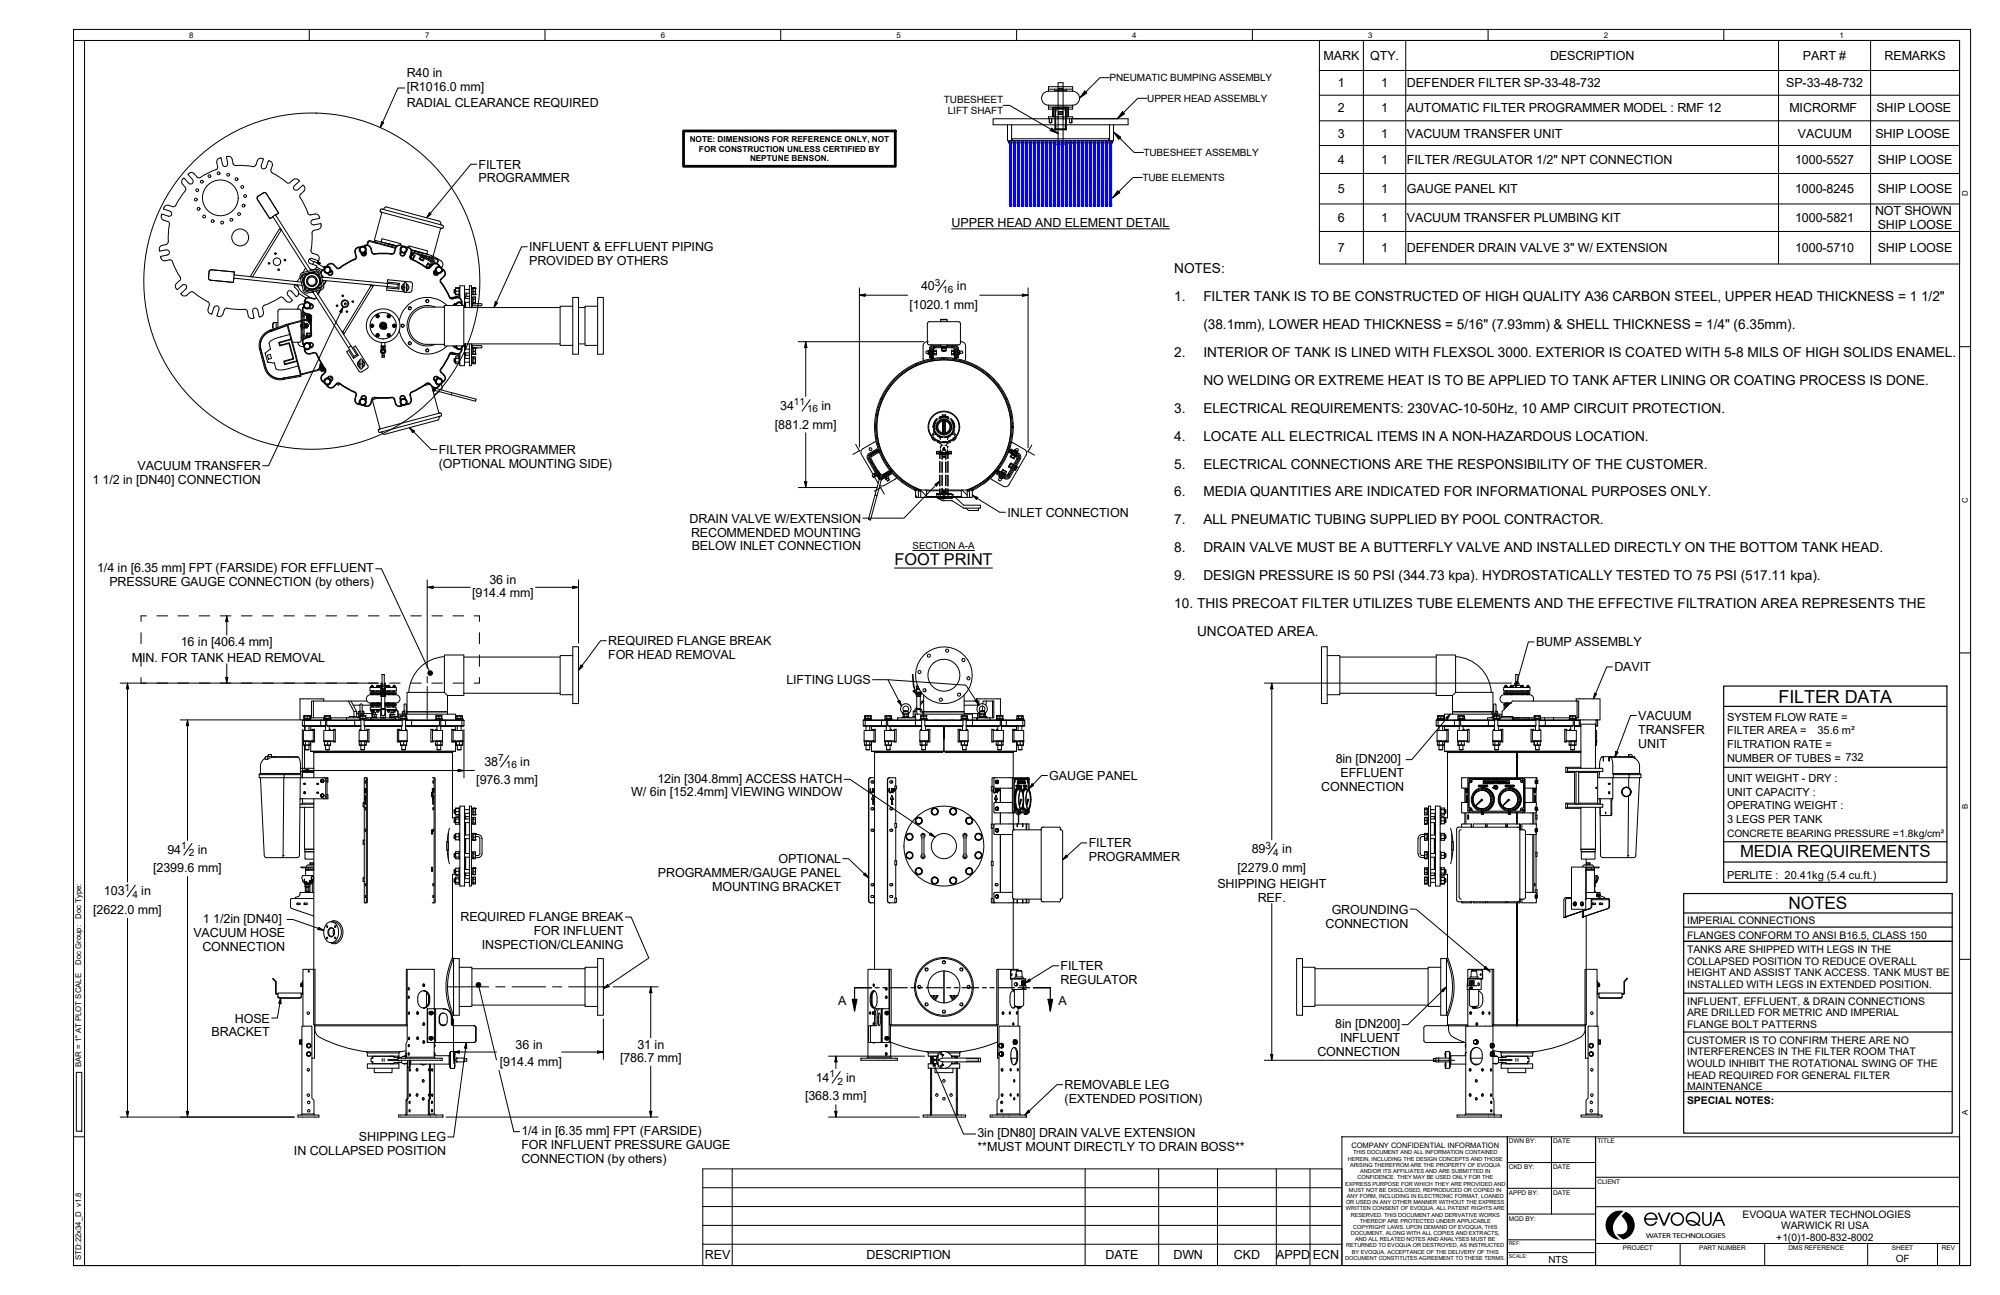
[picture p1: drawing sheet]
<svg xmlns="http://www.w3.org/2000/svg" width="432mm" height="279mm" viewBox="0 0 432 279" stroke-linecap="round" stroke-linejoin="round" font-family="sans-serif">
<defs><g id="words">
<text font-size="3.9" x="384" y="151.6">FILTER DATA</text>
<text font-size="3.7" x="386.1" y="196.2">NOTES</text>
<text font-size="3.6" x="375.7" y="185">MEDIA REQUIREMENTS</text>
<text font-size="3.5" x="193.1" y="122">FOOT PRINT</text>
<g font-size="3">
<text x="253.5" y="58.9">NOTES:</text>
<text x="253.5" y="64.9">1.</text>
<text x="259.8" y="64.9">FILTER TANK IS TO BE CONSTRUCTED OF HIGH QUALITY A36 CARBON STEEL, UPPER HEAD THICKNESS = 1 1/2&quot;</text>
<text x="259.8" y="70.9">(38.1mm), LOWER HEAD THICKNESS = 5/16&quot; (7.93mm) &amp; SHELL THICKNESS = 1/4&quot; (6.35mm).</text>
<text x="253.5" y="77">2.</text>
<text x="259.8" y="77">INTERIOR OF TANK IS LINED WITH FLEXSOL 3000. EXTERIOR IS COATED WITH 5-8 MILS OF HIGH SOLIDS ENAMEL.</text>
<text x="259.8" y="83">NO WELDING OR EXTREME HEAT IS TO BE APPLIED TO TANK AFTER LINING OR COATING PROCESS IS DONE.</text>
<text x="253.5" y="89">3.</text>
<text x="259.8" y="89">ELECTRICAL REQUIREMENTS: 230VAC-10-50Hz, 10 AMP CIRCUIT PROTECTION.</text>
<text x="253.5" y="95.1">4.</text>
<text x="259.8" y="95.1">LOCATE ALL ELECTRICAL ITEMS IN A NON-HAZARDOUS LOCATION.</text>
<text x="253.5" y="101.1">5.</text>
<text x="259.8" y="101.1">ELECTRICAL CONNECTIONS ARE THE RESPONSIBILITY OF THE CUSTOMER.</text>
<text x="253.5" y="107.1">6.</text>
<text x="259.8" y="107.1">MEDIA QUANTITIES ARE INDICATED FOR INFORMATIONAL PURPOSES ONLY.</text>
<text x="253.5" y="113.2">7.</text>
<text x="259.8" y="113.2">ALL PNEUMATIC TUBING SUPPLIED BY POOL CONTRACTOR.</text>
<text x="253.5" y="119.2">8.</text>
<text x="259.8" y="119.2">DRAIN VALVE MUST BE A BUTTERFLY VALVE AND INSTALLED DIRECTLY ON THE BOTTOM TANK HEAD.</text>
<text x="253.5" y="125.2">9.</text>
<text x="259.8" y="125.2">DESIGN PRESSURE IS 50 PSI (344.73 kpa). HYDROSTATICALLY TESTED TO 75 PSI (517.11 kpa).</text>
<text x="253.5" y="131.2">10. THIS PRECOAT FILTER UTILIZES TUBE ELEMENTS AND THE EFFECTIVE FILTRATION AREA REPRESENTS THE</text>
<text x="258.4" y="137.3">UNCOATED AREA.</text>
</g>
<g font-size="2.7">
<text x="87.8" y="16.7">R40 in</text>
<text x="285.8" y="12.9">MARK</text>
<text x="295.8" y="12.9">QTY.</text>
<text x="334.6" y="12.9">DESCRIPTION</text>
<text x="389.3" y="12.9">PART #</text>
<text x="406.9" y="12.9">REMARKS</text>
<text x="87.8" y="19.6">[R1016.0 mm]</text>
<text x="87.8" y="23.1">RADIAL CLEARANCE REQUIRED</text>
<text x="288.9" y="18.8">1</text>
<text x="298.2" y="18.8">1</text>
<text x="303.8" y="18.8">DEFENDER FILTER SP-33-48-732</text>
<text x="385.6" y="18.8">SP-33-48-732</text>
<text x="288.9" y="24.3">2</text>
<text x="288.9" y="29.7">3</text>
<text x="298.2" y="29.7">1</text>
<text x="298.2" y="24.3">1</text>
<text x="303.7" y="24.3">AUTOMATIC FILTER PROGRAMMER MODEL : RMF 12</text>
<text x="303.7" y="29.7">VACUUM TRANSFER UNIT</text>
<text x="386.4" y="24.3">MICRORMF</text>
<text x="388.1" y="29.7">VACUUM</text>
<text x="404.9" y="29.7">SHIP LOOSE</text>
<text x="405.2" y="24.3">SHIP LOOSE</text>
<text x="288.9" y="35.4">4</text>
<text x="298.2" y="35.4">1</text>
<text x="303.8" y="35.4">FILTER /REGULATOR 1/2&quot; NPT CONNECTION</text>
<text x="387.6" y="35.4">1000-5527</text>
<text x="405.4" y="35.4">SHIP LOOSE</text>
<text x="103.3" y="36.4">FILTER</text>
<text x="103.3" y="39.4">PROGRAMMER</text>
<text x="288.9" y="41.7">5</text>
<text x="298.2" y="41.7">1</text>
<text x="303.8" y="41.7">GAUGE PANEL KIT</text>
<text x="387.6" y="41.7">1000-8245</text>
<text x="405.4" y="41.7">SHIP LOOSE</text>
<text x="288.9" y="47.9">6</text>
<text x="298.2" y="47.9">1</text>
<text x="303.8" y="47.9">VACUUM TRANSFER PLUMBING KIT</text>
<text x="387.6" y="47.9">1000-5821</text>
<text x="404.8" y="46.5">NOT SHOWN</text>
<text x="205.5" y="49">UPPER HEAD AND ELEMENT DETAIL</text>
<text x="405.4" y="49.4">SHIP LOOSE</text>
<text x="114.3" y="54.2">INFLUENT &amp; EFFLUENT PIPING</text>
<text x="114.3" y="57.2">PROVIDED BY OTHERS</text>
<text x="288.9" y="54.4">7</text>
<text x="298.2" y="54.4">1</text>
<text x="303.8" y="54.4">DEFENDER DRAIN VALVE 3&quot; W/ EXTENSION</text>
<text x="387.6" y="54.4">1000-5710</text>
<text x="405.4" y="54.4">SHIP LOOSE</text>
<text x="198.9" y="62.6">40</text>
<text x="206.6" y="62.6">in</text>
<text x="196.4" y="66.7">[1020.1 mm]</text>
<text x="168.4" y="88.4">34</text>
<text x="177.4" y="88.4">in</text>
<text x="167.3" y="92.5">[881.2 mm]</text>
<text x="29.7" y="101.4">VACUUM TRANSFER</text>
<text x="94.7" y="97.9">FILTER PROGRAMMER</text>
<text x="94.7" y="101">(OPTIONAL MOUNTING SIDE)</text>
<text x="19.9" y="104.5">1</text>
<text x="22.2" y="104.5">1/2 in [DN40] CONNECTION</text>
<text x="148.9" y="112.7">DRAIN VALVE W/EXTENSION</text>
<text x="217.5" y="111.5">INLET CONNECTION</text>
<text x="149.2" y="115.8">RECOMMENDED MOUNTING</text>
<text x="149.4" y="118.7">BELOW INLET CONNECTION</text>
<text x="21" y="123.4">1/4 in [6.35 mm] FPT (FARSIDE) FOR EFFLUENT</text>
<text x="105.7" y="126">36 in</text>
<text x="23.6" y="126.4">PRESSURE GAUGE CONNECTION (by others)</text>
<text x="101.9" y="128.8">[914.4 mm]</text>
<text x="28.5" y="142.8">M</text>
<text x="30.7" y="142.8">IN. FOR TANK HEAD REMOVAL</text>
<text x="39.1" y="139.4">16 in [406.4 mm]</text>
<text x="131.3" y="139.1">REQUIRED FLANGE BREAK</text>
<text x="131.3" y="142.1">FOR HEAD REMOVAL</text>
<text x="331.6" y="139.4">BUMP ASSEMBLY</text>
<text x="169.8" y="147.6">LIFTING LUGS</text>
<text x="348.6" y="144.8">DAVIT</text>
<text x="353.7" y="155.3">VACUUM</text>
<text x="353.7" y="158.3">TRANSFER</text>
<text x="353.7" y="161.3">UNIT</text>
<text x="104.6" y="165.2">38</text>
<text x="112.3" y="165.2">in</text>
<text x="288.4" y="164.6">8in [DN200]</text>
<text x="289.4" y="167.6">EFFLUENT</text>
<text x="102.8" y="169.2">[976.3 mm]</text>
<text x="136.3" y="171.8">W/ 6in [152.4mm] VIEWING WINDOW</text>
<text x="141.9" y="168.8">12in [304.8mm] ACCESS HATCH</text>
<text x="226.5" y="168.3">GAUGE PANEL</text>
<text x="285.3" y="170.6">CONNECTION</text>
<text x="36.2" y="184.2">94</text>
<text x="42.7" y="184.2">in</text>
<text x="235.1" y="182.8">FILTER</text>
<text x="235.1" y="185.8">PROGRAMMER</text>
<text x="270.3" y="184.1">89</text>
<text x="276.8" y="184.1">in</text>
<text x="33.1" y="188.2">[2399.6 mm]</text>
<text x="142" y="189.2">PROGRAMMER/GAUGE PANEL</text>
<text x="168.1" y="186.2">OPTIONAL</text>
<text x="262.8" y="191.5">SHIPPING HEIGHT</text>
<text x="267.2" y="188.1">[2279.0 mm]</text>
<text x="20.1" y="197.2">[2622.0 mm]</text>
<text x="22.4" y="193.2">103</text>
<text x="30.5" y="193.2">in</text>
<text x="153.8" y="192.2">MOUNTING BRACKET</text>
<text x="271.6" y="194.5">REF.</text>
<text x="287.5" y="197.1">GROUNDING</text>
<text x="41.8" y="202.1">VACUUM HOSE</text>
<text x="43.8" y="199.1">1</text>
<text x="46" y="199.1">1/2in [DN40]</text>
<text x="99.4" y="198.8">REQUIRED FLANGE BREAK</text>
<text x="115.3" y="201.7">FOR INFLUENT</text>
<text x="286.2" y="200.1">CONNECTION</text>
<text x="43.7" y="205.1">CONNECTION</text>
<text x="104" y="204.8">INSPECTION/CLEANING</text>
<text x="229" y="209.3">FILTER</text>
<text x="229" y="212.3">REGULATOR</text>
<text x="50.7" y="220.6">HOSE</text>
<text x="181" y="216.8">A</text>
<text x="228.5" y="216.8">A</text>
<text x="288.3" y="221.7">8in [DN200]</text>
<text x="45.7" y="223.6">BRACKET</text>
<text x="111.3" y="226.3">36 in</text>
<text x="137.6" y="226.2">31 in</text>
<text x="284.4" y="227.7">CONNECTION</text>
<text x="289.3" y="224.8">INFLUENT</text>
<text x="107.9" y="229.9">[914.4 mm]</text>
<text x="133.9" y="229.1">[786.7 mm]</text>
<text x="176.1" y="233.4">14</text>
<text x="182.7" y="233.4">in</text>
<text x="173.8" y="237.4">[368.3 mm]</text>
<text x="229.8" y="235">REMOVABLE LEG</text>
<text x="229.8" y="238">(EXTENDED POSITION)</text>
<text x="112.6" y="244.9">1/4 in [6.35 mm] FPT (FARSIDE)</text>
<text x="211" y="245.4">3in [DN80] DRAIN VALVE EXTENSION</text>
<text x="63.5" y="249.3">IN COLLAPSED POSITION</text>
<text x="77.5" y="246.3">SHIPPING LEG</text>
<text x="112.6" y="247.8">FOR INFLUENT PRESSURE GAUGE</text>
<text x="112.6" y="250.9">CONNECTION (by others)</text>
<text x="211" y="248.4">**MUST MOUNT DIRECTLY TO DRAIN BOSS**</text>
<text x="152.2" y="271.7">REV</text>
<text x="187.1" y="271.7">DESCRIPTION</text>
<text x="238.7" y="271.7">DATE</text>
<text x="253.3" y="271.7">DWN</text>
<text x="266.4" y="271.7">CKD</text>
<text x="275.6" y="271.7">APPD</text>
<text x="283.5" y="271.7">ECN</text>
</g>
<g font-size="2.4">
<text x="372.9" y="155.6">SYSTEM FLOW RATE =</text>
<text x="372.9" y="158.5">FILTER AREA =</text>
<text x="372.9" y="161.4">FILTRATION RATE =</text>
<text x="392.4" y="158.4">35.6 m²</text>
<text x="372.9" y="164.3">NUMBER OF TUBES = 732</text>
<text x="372.9" y="168.7">UNIT WEIGHT - DRY :</text>
<text x="372.9" y="171.6">UNIT CAPACITY :</text>
<text x="372.9" y="174.6">OPERATING WEIGHT :</text>
<text x="372.9" y="177.5">3 LEGS PER TANK</text>
<text x="372.9" y="189.6">PERLITE : 20.41kg (5.4 cu.ft.)</text>
</g>
<g font-size="2.3">
<text x="364.2" y="202.5">FLANGES CONFORM TO ANSI B16.5, CLASS 150</text>
<text x="364.2" y="199.4">IMPERIAL CONNECTIONS</text>
<text x="364.2" y="205.6">TANKS ARE SHIPPED WITH LEGS IN THE</text>
<text x="364.2" y="208.1">COLLAPSED POSITION TO REDUCE OVERALL</text>
<text x="364.2" y="210.6">HEIGHT AND ASSIST TANK ACCESS. TANK MUST BE</text>
<text x="364.2" y="213.2">INSTALLED WITH LEGS IN EXTENDED POSITION.</text>
<text x="364.2" y="216.8">INFLUENT, EFFLUENT, &amp; DRAIN CONNECTIONS</text>
<text x="364.2" y="219.3">ARE DRILLED FOR METRIC AND IMPERIAL</text>
<text x="364.2" y="221.8">FLANGE BOLT PATTERNS</text>
<text x="364.2" y="227.7">INTERFERENCES IN THE FILTER ROOM THAT</text>
<text x="364.2" y="225.1">CUSTOMER IS TO CONFIRM THERE ARE NO</text>
<text x="364.2" y="230.2">WOULD INHIBIT THE ROTATIONAL SWING OF THE</text>
<text x="364.2" y="232.7">HEAD REQUIRED FOR GENERAL FILTER</text>
<text x="364.2" y="238.3">SPECIAL NOTES:</text>
<text x="364.2" y="235.2">MAINTENANCE</text>
</g>
<g font-size="2.2">
<text x="239.5" y="17.5">PNEUMATIC BUMPING ASSEMBLY</text>
<text x="203.8" y="22.3">TUBESHEET</text>
<text x="247.7" y="22">UPPER HEAD ASSEMBLY</text>
<text x="204.6" y="24.7">LIFT SHAFT</text>
<text x="246.9" y="33.7">TUBESHEET ASSEMBLY</text>
<text x="246.7" y="39.1">TUBE ELEMENTS</text>
<text x="201.8" y="61.7">3</text>
<text x="203.5" y="63.2">16</text>
<text x="171.4" y="87.5">11</text>
<text x="174.3" y="89">16</text>
<text x="107.5" y="164.2">7</text>
<text x="109.2" y="165.8">16</text>
<text x="39.1" y="183.2">1</text>
<text x="40.8" y="184.8">2</text>
<text x="273.2" y="183.1">3</text>
<text x="274.9" y="184.7">4</text>
<text x="372.9" y="180.7">CONCRETE BEARING PRESSURE =1.8kg/cm²</text>
<text x="26.9" y="192.2">1</text>
<text x="28.6" y="193.7">4</text>
<text x="179.1" y="232.5">1</text>
<text x="180.8" y="234">2</text>
<text x="376.2" y="262.8">EVOQUA WATER TECHNOLOGIES</text>
<text x="383.5" y="267.7">+1(0)1-800-832-8002</text>
<text x="384.5" y="265.1">WARWICK RI USA</text>
<text x="409.3" y="272.3">OF</text>
</g>
<g font-size="2.1">
<text x="197" y="118.4">SECTION A-A</text>
<text x="334.3" y="272.4">NTS</text>
</g>
<g font-size="1.8">
<text x="148.9" y="30.7">NOTE: DIMENSIONS FOR REFERENCE ONLY, NOT</text>
<text x="150.9" y="32.7">FOR CONSTRUCTION UNLESS CERTIFIED BY</text>
<text x="161.9" y="34.7">NEPTUNE BENSON.</text>
</g>
<g font-size="1.7">
<text x="40.9" y="8.1">8</text>
<text x="91.8" y="8.1">7</text>
<text x="142.7" y="8.1">6</text>
<text x="193.5" y="8.1">5</text>
<text x="244.4" y="8.1">4</text>
<text x="295.4" y="8.1">3</text>
<text x="346.3" y="8.1">2</text>
<text x="397.2" y="8.1">1</text>
<text x="424.8" y="42.4" transform="rotate(-90 424.8 42.4)">D</text>
<text x="424.8" y="108.5" transform="rotate(-90 424.8 108.5)">C</text>
<text x="424.8" y="174.5" transform="rotate(-90 424.8 174.5)">B</text>
<text x="17.5" y="198.2" transform="rotate(-90 17.5 198.2)">Doc Type:</text>
<text x="17.5" y="208.1" transform="rotate(-90 17.5 208.1)">Doc Group:</text>
<text x="17.5" y="230.2" transform="rotate(-90 17.5 230.2)">BAR = 1&quot; AT PLOT SCALE</text>
<text x="424.8" y="240.6" transform="rotate(-90 424.8 240.6)">A</text>
<text x="355.3" y="267.2">WATER TECHNOLOGIES</text>
<text x="17.5" y="271.8" transform="rotate(-90 17.5 271.8)">STD:22x34_D v1.8</text>
</g>
<text font-size="1.6" x="291.8" y="247.6">COMPANY CONFIDENTIAL INFORMATION</text>
<g font-size="1.4">
<text x="325.8" y="246.7">DWN BY:</text>
<text x="335.3" y="246.7">DATE</text>
<text x="344.9" y="246.7">TITLE</text>
<text x="325.8" y="252.2">CKD BY:</text>
<text x="325.8" y="257.8">APPD BY:</text>
<text x="335.3" y="252.2">DATE</text>
<text x="335.3" y="257.8">DATE</text>
<text x="344.9" y="255.4">CLIENT</text>
<text x="325.8" y="263.3">MGD BY:</text>
<text x="350.4" y="269.7">PROJECT</text>
<text x="366.8" y="269.7">PART NUMBER</text>
<text x="386.1" y="269.7">DMS REFERENCE</text>
<text x="408.5" y="269.7">SHEET</text>
<text x="419.3" y="269.7">REV</text>
</g>
<g font-size="1.2">
<text x="291" y="250.4">HEREIN, INCLUDING THE DESIGN CONCEPTS AND THOSE</text>
<text x="291.5" y="251.7">ARISING THEREFROM ARE THE PROPERTY OF EVOQUA</text>
<text x="292.1" y="249.1">THIS DOCUMENT AND ALL INFORMATION CONTAINED</text>
<text x="290.4" y="255.8">EXPRESS PURPOSE FOR WHICH THEY ARE PROVIDED AND</text>
<text x="291.2" y="257.1">MUST NOT BE DISCLOSED, REPRODUCED OR COPIED IN</text>
<text x="293.1" y="254.4">CONFIDENCE. THEY MAY BE USED ONLY FOR THE</text>
<text x="293.7" y="253.1">AND/OR ITS AFFILIATES AND ARE SUBMITTED IN</text>
<text x="290.5" y="261.1">WRITTEN CONSENT OF EVOQUA. ALL PATENT RIGHTS ARE</text>
<text x="290.6" y="259.8">OR USED IN ANY OTHER MANNER WITHOUT THE EXPRESS</text>
<text x="290.8" y="258.4">ANY FORM, INCLUDING IN ELECTRONIC FORMAT, LOANED</text>
<text x="291.7" y="262.5">RESERVED. THIS DOCUMENT AND DERIVATIVE WORKS</text>
<text x="293.6" y="263.8">THEREOF ARE PROTECTED UNDER APPLICABLE</text>
<text x="290.7" y="269.1">RETURNED TO EVOQUA OR DESTROYED, AS INSTRUCTED</text>
<text x="291.7" y="266.5">DOCUMENT, ALONG WITH ALL COPIES AND EXTRACTS,</text>
<text x="292.2" y="265.1">COPYRIGHT LAWS. UPON DEMAND OF EVOQUA, THIS</text>
<text x="292.6" y="267.8">AND ALL RELATED NOTES AND ANALYSES MUST BE</text>
<text x="290.4" y="271.8">DOCUMENT CONSTITUTES AGREEMENT TO THESE TERMS.</text>
<text x="291.9" y="270.5">BY EVOQUA. ACCEPTANCE OF THE DELIVERY OF THIS</text>
</g>
<g font-size="1.1">
<text x="325.8" y="268.6">REF:</text>
<text x="325.8" y="271.4">SCALE:</text>
</g>
</g></defs>
<g fill="none" stroke="#000" stroke-width=".22">
<path d="M15.9 8.7h407.2v264.3M18.3 8.7v264.3M66.8 6.4v2.3M87.4 19h-1.5l-3.8 8.5M117.7 6.4v2.3M168.6 6.4v2.3M219.5 6.4v2.3M226.4 18.7h5.2v1h-5.2zM226.4 19.2h5.2M226.4 19.7a1.51 1.51 0 0 0-1.5 1.5 1.51 1.51 0 0 0 1.5 1.5M227.7 19.2v.4h2.6v-.4M228.4 19.1h1.1"/>
<path d="M228.6 19.1v.1M229.4 19.1v.1M231.6 19.7a1.51 1.51 0 0 1 1.5 1.5 1.51 1.51 0 0 1-1.5 1.5M234.2 19.6l.4 .5-1.5 1.1zM239.5 16.8h-2l-4.4 4.4M270.4 6.4v2.3M284.9 8.7h138.2v48.3h-138.2zM284.9 15.2h138.2M294.4 8.7v48.3M303.5 8.7v48.3M321.3 6.4v2.3M372.2 6.4v2.3"/>
<path d="M384 8.7v48.3M403.9 8.7v48.3M39.6 38.5l-.2 .1a.79 .79 0 0 0 0 1.1l.7 .9-.1 .5M40.6 37.7a.83 .83 0 0 1 1.3-.2l.6 .7M40.6 37.7l1 1a.58 .58 0 0 1-.1 .9 .58 .58 0 0 1-.8-.1l-1.1-1.1M47 35.9v.3a2.16 2.16 0 0 1-1.5 .9l-2.2 1.2-.3 .1-.5-.2M49 33.8l.2 1.5M49 33.8h.1a.74 .74 0 0 1 1 .5M49.1 35.3a.56 .56 0 0 1-.4 .6 .56 .56 0 0 1-.7-.4l-.2-1.4a.89 .89 0 0 0-1 .9l.2 .9M50.1 34.4l.2 .9 .3 .4 4 .2 .5-.1 .1-.2M56.8 34.2l-.4 1.5M56.8 34.3l-.1-.1a.77 .77 0 0 0-1.1 .5l-.3 .9"/>
<path d="M57.9 34.7l-.4 1.4a.56 .56 0 0 1-.7 .3 .56 .56 0 0 1-.4-.7M58.1 34.7l.2 .1a.78 .78 0 0 1 .5 1M58.1 34.7h-.2M58.5 36.6v.3l.3 .4 2.1 1.3a2.2 2.2 0 0 0 1.5 .9l.3-.1M58.8 35.8l-.3 .8M63.3 38.7l-.7 .7M63.3 38.8a.78 .78 0 0 1 1.1 0M64.4 38.8l.2 .2M64.6 39l-1 1.1M65.5 40h-.2l-1 .9M82.4 26.3l.4 .2-.7 1zM102.9 35.4h-1.2l-9.6 11.6"/>
<path d="M214.4 25.6h29.2v1.3h-29.2zM216.6 22.7h1.4l10.5 6.1-1.8-.6 .3-.6 1.5 1.2M217.5 26.9v3.5h22.9v-3.5M217.7 30.4v.4h22.5v-.4M218.4 26.9v3.5M218.6 30.4v-.5h20.7v.5M226.4 22.7h5.2v.9h-5.2zM226.4 23.1h5.2M226.4 25.6v-.4h5.2v.4M226.5 25.6v.8h.6v-.8M226.6 25.6v.8l.2 .1 .2-.1v-.8M227.2 23.1v2.1"/>
<path d="M227.5 23.1v2.1M227.7 27.8h2.5M227.7 23.1v4.9h2.5v-4.9M227.9 23.1l-.1 .3 2.3-.1M227.9 23.8v.2M227.9 23.4v4.4v-.6M227.9 30.8v.4h2.2v-.4M227.9 23.3h2.2M228.1 27.8v.2M228.4 24.1h1.1M228.4 24.2h1.1M228.4 24.5h1.1"/>
<path d="M228.4 30.8v-13h1.1v13M228.4 24.7h1.1M228.5 24.1v.1M228.5 24.5v.2M229.4 24.1v.1M229.4 24.5v.2M229.8 27.8v.2M230.1 23.8v.2M230.1 23.4v4.4v-.6M230.1 23.1v.2M230.5 23.1v2.1M230.7 23.1v2.1"/>
<path d="M231.4 25.6v.8h-.5v-.8v.8h.5v-.8M239.6 26.9v3.5M240.4 28.5l1.1 1.5 .5-.4-1.6-1.1 4.5 4.4h2M246.7 38.3h-2.1l-4.4 4.4 1.1-1.6 .4 .5-1.5 1.1M247.7 21.2h-2.1l-4.4 4.4 1.1-1.5 .5 .4-1.6 1.1h-9.5M284.9 20.5h138.2M284.9 26.1h138.2M284.9 31.4h138.2M284.9 37.4h138.2M34.4 53.8l.1 .4 1.4-.3a.56 .56 0 0 1 .7 .5 .56 .56 0 0 1-.5 .6l-1.4 .4M34.7 55.4l.1 .3a.78 .78 0 0 0 .9 .5M34.8 46.5a.78 .78 0 0 0 .5 1l.9 .3"/>
<path d="M34.9 46.3l-.1 .3M35 46.2l-.1 .1M35.9 52.8l-.9 .1a.78 .78 0 0 0-.6 .9M36.2 47.8l.2 .1a2.3 2.3 0 0 1 0 1.8l-.1 2.5M36.3 52.1l-.2 .5-.2 .1M36.6 56.1h.2l.4 .3M36.6 56.1l-.9 .2M36.7 45.6a.56 .56 0 0 1 .4 .7 .56 .56 0 0 1-.8 .3l-1.3-.4M37.2 56.5l.8 1.7 .9 1.6M38 44.3l-.2 .2a2.12 2.12 0 0 1-1.7-.2 .73 .73 0 0 0-.7 .8l1.3 .5M38.9 59.8l.1 .5-.9 .9a.78 .78 0 0 0-.1 1M40 41.2l-1.1 1.5-.9 1.6"/>
<path d="M45.6 58.2l5 .5-.1 .6 .1-.6zM45.6 58.2h-.2l-.3 .4-.1 1.3 .1 .3 .3 .3 5 .4 .1-.9M54.3 59.7l-.2-.1 6.3-10.3 .3 .3-6.2 10.2M55.7 42.3l-.2 .2 .1 .5 2.7 4.2 .6-.4M57.5 41.7l-.4-.2-.3 .1-1.1 .8M57.5 41.8l2.7 4.2-.7 .4 .7-.4zM63.6 40.1a.56 .56 0 0 0-.1 .8 .56 .56 0 0 0 .8 0M64.8 59.8a.8 .8 0 0 1 .6-1l2.8-.7a.8 .8 0 0 1 1 .6l.7 2.9a.81 .81 0 0 1-.6 1M65.4 59.1l2.9-.7 .5 .2 .8 3.1-.2 .4-.2 .1M65.4 59.1l-.3 .3v.3l.8 3.1 .5 .1 2.8-.7M65.5 59.3l-.2 .3 .2 .6M65.5 40l.2 .2a.76 .76 0 0 1-.1 1.1l-.7 .6-.2 .5 1.1 1.9 .7 1.7"/>
<path d="M65.8 58.2l-.4 .6M66 57.9l-.3 .3M66.1 59.2l-.6 1M66.1 59.2l-.6 .1M66.5 46l.3 .4h.3M66.8 55.9l1 .6M66.9 58l.4 .2M67.1 54l.2 .5 .2 .1M67.1 58.4l-7.6-12.1-.6 .4 7.5 11.8M67.4 55.8l1.3 .4M67.4 55.8a.59 .59 0 0 0-.8 .3 .59 .59 0 0 0 .4 .8l1.4 .4a.81 .81 0 0 1-1.1 .8M67.5 57l.3-.6 2.3 1.4"/>
<path d="M67.5 54.6l.9 .3a.78 .78 0 0 1 .5 1M67.8 58.8l1 .6M67.8 58.8h-.8l-.9 .4M68 46.2a.88 .88 0 0 1 1 .8M68 46.2l-.9 .2M68.3 57.7l.7 .3M68.3 56.7l.7 .4M68.4 58.7l-.6 .1M68.4 58.6l.2 .1 .4 1.3 .1-.1M68.4 56.7h.1M68.5 56.5l-.1 .1 .2 .2M68.6 56.5h.1"/>
<path d="M68.6 56.5l.1 .1M68.6 56.5l.3 .2M68.7 56.6l.2 .1M68.7 56.6l-.1 .2 .3 .1M68.9 56.7l.1 .1M68.9 56.9v.1M68.9 55.9l-.2 .3M69 56.8l-.1 .2zM69 56.8h.1M69 47l-1.4 .4a.56 .56 0 0 0-.5 .7 .56 .56 0 0 0 .7 .4l1.5-.2M69 58l.6 .3M69.1 59.9l.2 .6h-.2l.1 .7"/>
<path d="M69.3 48.4v.2M69.3 48.6a.78 .78 0 0 1-.6 .9l-.9 .2-.4 .3-.3 4M69.4 59.5v.1M69.4 59.5l.3 .3h-.2l14.2 1.3M69.6 58.5a.85 .85 0 0 0 .3 1.3M69.8 58.3l-.2 .2M69.9 58.3h-.1M69.9 58.3h.1M69.9 58.1l-.4 .3-.3 .5M70 57.6v.1M70.1 57.5h.1zM70.1 57.5l-.1 .1 .1 .1h-.3"/>
<path d="M70.1 58v.6M70.1 58.3v.3l.3 .2M70.1 58.3l.3 .5M70.2 58.6l.5 .3M70.2 57.5l.1 .1M70.4 57.7l-.3 .6M70.4 57.8l-.3 .1v.4M70.6 57.6l-.5 .3M70.6 57.2v.3M70.7 59.1l.2 .1M70.7 57.6l.5 .3M70.7 57.5h.1"/>
<path d="M70.8 57l-.2 .2M70.8 57a.9 .9 0 0 1 1.3 .1M71 57.7l.3 .2v.3M71 57.7l-.3-.1-.3 .2M71 57.7h-.6M71 57.7l.3 .5M71.2 58.6l-.4 .3M71.2 58.6h.1M71.3 57.9v.6M71.3 58.2l-.3 .5-.6 .1M71.3 58.2a.58 .58 0 0 1-.9 .6M71.3 58.7l.4 .3"/>
<path d="M71.5 58.4l.1 .1M71.5 58.2l.2 .2M71.6 58.5a.48 .48 0 0 1-.1 .7 .48 .48 0 0 1-.7-.1M71.7 58.4a.59 .59 0 0 1 0 .9 .59 .59 0 0 1-.8 0M72.1 57.1l.6 .6M72.7 57.7l.6 .1M76.6 56l-1.6 .8-1.9 1.2-.5-.2-.6-.7a.76 .76 0 0 0-1.3 .4M76.7 54.4l.3 1.2-.4 .4M76.8 55.4l-.2 .5-1.7 .8-1.6 1.1 1.6-1.1 1.7-.8M77.2 53.4h.5M77.2 53.4a.9 .9 0 0 0-.6 1l.2 .9M77.6 53.5v-.1a.77 .77 0 0 0-.9 1"/>
<path d="M77.6 53.5h.1M77.7 53.9l.3 .5M77.9 53.3l-.2 .5M78.3 54.8v.1M78.3 54.6v.2zM78.3 54.7l.2 .1M78.5 55h-.1M78.5 54.6l-.1 .4-.1-.1M78.6 53.3h-.6M78.6 54.6l-.1 .4M78.6 54.4l-.6 .1M78.6 54.4h.1"/>
<path d="M78.6 53.3l.4 .5M78.7 53.2h.1M78.8 54.5l-.2 .6 .1-.5M78.8 53h.3a.78 .78 0 0 1 .9 .6l.2 .8M78.8 53l-.1 .2M78.8 55h.1M78.9 54.6h.1M78.9 54.4a.5 .5 0 0 1-.2 .7 .5 .5 0 0 1-.7-.5M79 54.5l-.2 .6M79 54.5l-.2 .5M79 53.9l-.3 .5M79 54.2l.1 .3"/>
<path d="M79 52.9a.9 .9 0 0 1 1.1 .6l.3 .9M79 52.9l-.4 .2M79.1 54.5a.59 .59 0 0 1-.6 .8 .59 .59 0 0 1-.6-.8M79.4 52.2l-.2 .7M79.4 52.2l.5-.3 1.2 .4M79.5 52.3l-.1 .6M79.5 52.2l.3-.1 1.3 .4M80.2 54.4l.2 .3a2.15 2.15 0 0 0 1.7 0l2.5 .2 .3-.1 .3-.4M80.3 54.4l.5 .4M81 52.2l.1-.3 4.5 1.2-.4-.1M81.1 52.3l.4 .1M81.1 52.3v.2h.4v-.1"/>
<path d="M81.5 52.5l3.8 1.1M81.5 52.4l3.9 1M82 52.1l3.6 1M82.1 45.5l.1 .3M82.1 45.3l.1-.2h.4l12.7 3.4 .4 .2v.4M82.1 45.2v.3M82.2 45.8l13.2 3.5 .3-.2M82.2 45.7l.2 .3M82.3 52.2l.1-.7 4.1 1.1-.1 .3h.3M82.4 46l-1.5 5.7 .1 .5M82.9 45l-.3 .2M83.5 44.7l11.4 3"/>
<path d="M83.5 44.7l-.5 .1-.1 .2M83.6 52.6l-.2-.1 1 .2M83.6 52.5l.2 .1M83.6 52.5v.1M83.8 52.6h.1M83.9 52.6l.3 .1M83.9 52.6h.1M84.2 52.7h.1M84.3 52.7h.1M84.4 52.7l.1 .1M84.5 52.8h.1M84.6 52.8l.1 .1"/>
<path d="M84.6 54.8l-1.9-.2-1.9 .2 1.9-.2 1.9 .2M84.6 52.8h.1M84.7 52.8l.4 .2M84.7 52.8v.1M84.9 52.9h-.1M85.1 52.9v.1M85.1 54.4l-.5 .4M85.2 53h.1M85.2 53h-.1M86.4 52.9a.91 .91 0 0 0-1.1 .6l-.2 .9M86.4 54.2a.63 .63 0 0 0 .3 1 .63 .63 0 0 0 .8-.7M86.5 53.9v.3l.3 .2"/>
<path d="M86.5 54.4a.48 .48 0 0 0 .2 .7 .48 .48 0 0 0 .7-.3M86.5 53.6l.1 .6M86.5 53.9l.4 .5M86.6 54.3l.5 .2M86.6 53l.1 .2M86.6 53h-.2a.81 .81 0 0 0-.9 .6l-.3 .8M86.6 54.5l-.1 .3M86.6 52.9l.2 .2M86.7 53.2h.1M87.1 53.2l-.5 .3M87.1 54.5h.1M87.2 53.2l.5 .3"/>
<path d="M87.4 53.3a.59 .59 0 0 0-.9 .6M87.4 53.3l.3 .2v.3M87.4 53.3l-.6 .1-.3 .5M87.4 53.3l.3 .5M87.4 54.6l-.1 .2M87.4 54.4l-.2 .1-.4-.1M87.5 54.4h-.6M87.7 54.2l-.5 .3M87.7 53.6v.5M87.7 53.8l-.2 .6M87.7 53.8v.4l-.3 .2M87.8 53.5h.1"/>
<path d="M87.8 53.5v-.1a.79 .79 0 0 1 .9 1l-.2 1.2 .3 .4M88.2 53.3l.1-.2 4 1-.2 .7M88.2 53.3a.9 .9 0 0 1 .6 1.1l-.2 .9M88.2 53.4h-.5M88.6 55.4l.3 .5 1.6 .8 1.6 1.1M88.6 55.7h.1M88.7 55.8l.4 .2M88.7 55.5l.5 .3M88.8 53.9l3.6 1M88.8 56l1.7 .8 1.6 1M88.8 54.5l3.9 1M88.8 55.9l1.7 .8 1.6 1.1"/>
<path d="M88.9 54.3l3.8 1.1M88.9 54.6l-.2 .3M89 54.5l-.1 .1M89 55.1l.4 .2M89.1 54h.1M89.1 54.8l-.5 .9M89.1 54.7l-.5 .9 .5-.8M89.1 54.1l-.3-.1 4.5 1.2-.1 .3M89.1 54.9l-.5 .8M89.1 54.9h.1M89.1 54.9l.5 .2M89.2 55.9l-.1 .1"/>
<path d="M89.2 54.6l-.1 .1M89.2 54l.3 .2M89.5 54.1h.1M89.5 55.2l-.3 .7M89.6 55.1l-.1 .1M89.6 54.1v.1M89.6 54.1l.3 .2M89.6 54.1h-.1M89.9 54.2l.2 .1M90.1 54.3h.2M90.1 54.3h.1M90.2 54.9l2.7 1.5"/>
<path d="M90.4 54.4h-.1M90.4 54.4h.1M90.5 55.8l.1 .1M90.6 54.5h.1M90.6 55.9l.3 .1M90.7 54.4v.1M90.7 55.9l.4 .3-.4-.2M90.8 54.5h.2M90.8 55.3l.8 .5M90.8 55.3l-.3 .5M90.8 55.2l.9 .6M90.9 55.3h-.1"/>
<path d="M90.9 56l.3 .2M91 55.5l-.3 .4M91 54.5v.1M91 55.1l2 1.1M91.2 56.2l.2 .1M91.4 55.2l1.1 .7M91.4 55.7l-.2 .4M91.6 55.8h.1M91.6 55.8l-.2 .5M91.9 57.6l.4 .2M92 57.5l-.1 .1M92.1 57.4l.4 .3"/>
<path d="M92.2 57.2l-.2 .3M92.3 56.9l-.1 .3M92.3 57l.4 .2M92.4 56.8l-.1 .1M92.4 56.8l.5 .2M92.5 57.8h.1M92.5 55.8l.2-.3 .9 .5M92.6 55.8l1 .6 .2 .4M92.7 57.7l-.6 .1M92.7 55.4l.4 .1M92.7 55.4v.1l.3 .1 .1-.1M92.7 45.9l.4 .3-1 .8z"/>
<path d="M92.9 57l-.5 .8M92.9 57v.1M92.9 56.4l.1 .6M93 55.6l1.5 .5-.2 .8M93 56.2l.3 .2M93 56.2a.69 .69 0 0 1 0 1.2M93 57l-.5 .8M93.1 55.5l1.4 .4 .1 .4-.1 .6M93.3 56.4l.2 .6M93.4 57.1a.91 .91 0 0 1 1.5 .4M93.4 57.1l-.7 .6M93.5 55.3l1.7 1a.98 .98 0 0 1 .2 1.5"/>
<path d="M93.6 56.1l.4 .7M93.6 55.1l-.3 .4M93.8 58.5a.48 .48 0 0 0 .1 .7 .48 .48 0 0 0 .7-.1M93.8 58.5l-.1 .5 .1-.4M93.9 59.2l.2-.4-.1 .4h.2M93.9 58.2a.63 .63 0 0 0-.2 1.1 .63 .63 0 0 0 1.1-.2M94 58.4l-.2 .1M94 58.6l-.2 .6M94 59.1h.1M94.1 58.7l-.3 .5M94.1 59h.2M94.1 58.3l.3 .5"/>
<path d="M94.2 59.2h.1M94.2 58l-.1 .3 .1 .3M94.2 58l.1 .6M94.3 59.1l-.1 .1M94.3 58.9v.2zM94.4 57.7l-.3 .5M94.4 58.8h.1M94.7 57.7h-.3l-.2 .3M94.7 57.7h.4l.3 .5M94.7 57.7a.59 .59 0 0 1 .6 .8 .59 .59 0 0 1-1 .1M94.7 57.7l-.5 .3M94.7 57.5l.1-.1a.84 .84 0 0 0-1.4-.2l-.9 .7h-.5"/>
<path d="M94.7 57.5h.1M94.8 47.7a.61 .61 0 0 1 .4 .8l.1 .1M95 57.6l-.6 .1M95.1 58.8h-.6M95.1 57.7l.3 .5M95.4 49.3l-.3 .1-1.5 5.7M95.4 58.3l-.3 .5M95.4 58.2a.64 .64 0 0 1-.4 .7 .64 .64 0 0 1-.8-.3M95.5 58.1a.91 .91 0 0 1 .4 1.5l-.8 .9 .1 .4M95.5 58.3h.1M95.5 58.3h.2M95.7 58.3l.2 .2"/>
<path d="M95.9 58.5a.78 .78 0 0 1-.1 1.1l-.6 .6M113.9 53.2h-1.3l-6 13.2M205.5 49.4h47M284.9 44h138.2M284.9 49.9h138.2M38 62.2l.2 .2M39.1 63.5l.2 .2a.78 .78 0 0 0 1 0M39.4 61.5a.56 .56 0 0 1 .8 .1 .56 .56 0 0 1-.1 .7M39.4 61.5l-1.1 1-.1-.1M40.1 62.4l-1 1.1M41 63.1l-.7 .6M41.8 63.1l1.5 1.1 1.6 .9"/>
<path d="M41.8 63.1l-.2-.2-.5 .2M44.9 65.1l.3 .4v.3M45.2 65.8l-.3 .9M49.1 66.5l1.8 .2h1.9M49.1 66.5l-.5 .1-.5 1.2a.75 .75 0 0 1-1.3 .3l.5-1.4a.56 .56 0 0 0-.4-.7 .56 .56 0 0 0-.7 .4l-.4 1.3a.75 .75 0 0 1-.9-1M52.8 66.7l.3 .1 .3 .4M53.4 67.2l.2 .9a.75 .75 0 0 0 1.2 .4M54.5 67.2l.3 1.3M54.6 67.2a.56 .56 0 0 1 .4-.7 .56 .56 0 0 1 .7 .4l.3 1.4h.3M56.1 75.4l1 4M57.1 65.9l-.4 .3 .2 1.2a.8 .8 0 0 1-.6 .9M57.1 79.4a3.4 3.4 0 0 0 4.2 2.4"/>
<path d="M57.4 79.3a3.2 3.2 0 0 0 3.9 2.3M57.4 76.2h-.2l.6 1.9M57.4 79.3a3.1 3.1 0 0 0 3.9 2.2M57.7 76.6l.7-.1 .2 .8-.6 .2zM57.9 78l-.1 .1 1.4 .3M58.4 75.3l-1.2 .9M58.5 71.2l3.4-1.3 .1 .3-3.5 1.2zM58.5 71.2a3.4 3.4 0 0 0-2.4 4.2M58.5 71.5a3.2 3.2 0 0 0-2.2 3.9l1.1 3.9M58.5 71.4a3.2 3.2 0 0 0-2.2 4l1 3.9M58.7 71.4l-.2 .1M58.7 71.1l-.6 .2"/>
<path d="M58.9 69.8l.3-.2-.3 .4v.6l.2 .4-.2-.3zM59.2 78.2l.4 1.3a2.87 2.87 0 0 0 2.8 0l2-.5 .5 1.9M59.2 69.6h.4v1.2M60 69.6h-.4M60.4 64.2l.5-.1 .9 .9M60.4 64.2l-1.6 .9-1.7 .8M61.8 65a.78 .78 0 0 0 1.1 0M62 70.2h.1M62 70.2l-3.4 1.3M62 70.2l.5 2M62.2 63.7l.9 1.2M62.5 72.2l.3 1-2.6 .7 .2 .7 2-.5 .9 3.3-2.1 .5 .3 .8 2.6-.7v-.1"/>
<path d="M62.5 72.2l-2.6 .7a2.12 2.12 0 0 0-1.8 1.2l.3 1.3M62.8 73.2v.1M62.8 73.3l-2.5 .7 .2 .5 2-.6 .9 3.6-2 .5 .2 .5 2.5-.6M62.8 73.3l1.3 4.6M63 62.9l1.1 1.1M63 62.9a.59 .59 0 0 0-.8 0 .59 .59 0 0 0 0 .8M63.1 64.9l-.2 .2M63.6 61.4v.4a1.79 1.79 0 0 1 .8 1.7l-.3 .5M63.8 61.4l.6 .5M64.1 78l.3 1M64.1 60.8l.7-1 .7 2.8M64.1 60.7h.1"/>
<path d="M64.2 60.7v.1M64.2 61.4l.4 .9a5.3 5.3 0 0 0 2.4 1.9M64.3 73.9a.9 .9 0 0 0 .9 .9M64.5 63.3l1.6 1M65 70v3.6l-.3 .2h-1.6M65 70h.1M65 70v.5h.2M65 72.8l.4 .5M65 70h.2v.5M65 69.1v-2l-.2-.3-4.4-.1-.4 .4v3.5M65 69.3v.7M65.1 60.9l-14.6-1.6v.7l14.7 1.6"/>
<path d="M65.2 69.3v.3M65.2 71v1.6l.3 .5M65.2 70h.1M65.2 70.1h-.2M65.2 70.3h-.2M65.2 70.5h.1M65.2 65.6a.93 .93 0 0 0-.9 1.1M65.3 69.6h-.3M65.3 71h-.3M65.3 69.9v.7M65.4 69.6v1.4M65.4 67.3l-.4 .4"/>
<path d="M65.4 69.2v3.4l.4 .4M65.4 60.8l.1 .6M65.4 72.1a.7 .7 0 0 0 1 .7M65.5 60.2l-.1 .7M65.5 74.2l.1 .1M65.5 74.8h-.3M65.5 61.4h.2l.4 1.2 1.4-.1v.1M65.5 66.2a.9 .9 0 0 0 .4 1.5M65.5 67.5l-.3 .3v1.3M65.6 65.6h-.4M65.6 66.3a.83 .83 0 0 0 .4 1.2M65.6 74.3h.1"/>
<path d="M65.6 66.3h.1M65.7 69.9v.7M65.7 68.4v.6M65.7 69.1v3.3l.4 .1h1M65.7 66l.3 .5M65.7 70.7l.1 .1M65.7 65l.1 .3M65.7 74.4v.6M65.7 69.9v.1M65.7 70.6h.1M65.7 75.5l.1 .2a.91 .91 0 0 0 1.1 .7l1.1-.3a2.04 2.04 0 0 1 .9 1.4l1.3 2.2M65.7 70.5h.6"/>
<path d="M65.8 69.8l-.1 .1v-.1M65.8 69.8h-.1M65.8 70.8l-.1-.2v.2M65.8 75.3l-.1 .3M65.8 75.1l.5 .2M65.8 67.6l-.3 .2-.1 1.3M65.8 65l.1 .2M65.8 75.5l.1 .3a.77 .77 0 0 0 1 .5l1.1-.2 .4 .3M65.9 61.9l.9 .6M65.9 75.4l-.1 .1M65.9 75.4h.1M65.9 65.2h.1"/>
<path d="M65.9 65.4l-.2 .5M66 67.7l.9 .2M66 67.6l1.1 .3 .2 .5M66 69.9h-.3M66 69.9v.1M66 70v.6M66 70.6h-.3M66 70.6h.1M66 70l.4 .1M66.2 68.1v.5M66.2 68.6h.2M66.2 71.9v.6"/>
<path d="M66.2 72.5h.9M66.2 72.5h.1M66.2 68.1h.1M66.2 74l-.4 .4M66.3 69.8v.3zM66.3 69.8h-.5M66.3 70.5v.3zM66.3 70.8h-.5M66.3 74l.5 .3M66.3 70.1h.1M66.3 70.5h.1M66.4 68.4v.2l.1-.1"/>
<path d="M66.4 70.1h.1M66.4 70.5h-.1M66.4 67.8a.72 .72 0 0 0-1 .6M66.4 68.1v.3M66.4 71.9v.6M66.4 68.4h.1M66.5 68.6h-.1M66.5 68.4h-.1M66.5 70.1v.4M66.5 70.1h-.8M66.5 70.5h-.5M66.5 69.2l.1 .3"/>
<path d="M66.6 65.3h-.6M66.6 75.2l-.3 .2-.3-.2M66.6 66.5h-.6M66.6 75.2h-.6M66.6 65.3l.4 .5M66.7 69.1h.1M66.7 68.6l-.3 .1M66.7 69.5l.4-.1zM66.7 69.5h-.1M66.7 66.6h.3M66.7 69.2l.2 .7M66.7 68.5h-.1"/>
<path d="M66.7 68.5l.1 .1M66.7 68.5h.3M66.8 65.6a.66 .66 0 0 0-.7-.3 .66 .66 0 0 0-.5 .6l.4 .6h.3M66.8 65.6l.2 .2-.2 .4M66.8 68.3l-.1 .2h-.2v-.1M66.8 65.6a.59 .59 0 0 0-1 0 .59 .59 0 0 0 .5 .9M66.8 65.6v.6M66.8 66.2l-.5 .3M66.8 66.2l-.1 .3h-.4M66.8 67.9l.4 .5-.1 1.9 .1 1.9-.4 .5M66.9 75l-.5 .3M66.9 68.3l-.4 .1"/>
<path d="M66.9 68.3l-.5 .1M66.9 72.6l-1 .3a.93 .93 0 0 0-.4 1.5M66.9 66.4v.1M66.9 74.4v.5M66.9 74.4h.1M66.9 74.7l-.3 .5M66.9 74.7a.59 .59 0 0 0-.9-.5 .59 .59 0 0 0 0 1M66.9 74.6v.4l-.3 .2M66.9 74.6a.67 .67 0 0 0-.5-.5 .67 .67 0 0 0-.7 .3v.7l.3 .1M66.9 68.1v.2M66.9 71.9v.6M66.9 68.3h.1"/>
<path d="M66.9 68.3l-.1 .2M66.9 68.5h.1M67 65.9l-.3 .5M67 65.9h.1M67 73.9a.59 .59 0 0 1 .7 .6 .59 .59 0 0 1-.7 .6M67 73.9l-.3 .1M67 65.5l.2 .1M67 74a.48 .48 0 0 1 .6 .4 .48 .48 0 0 1-.5 .6M67 69h.1M67 74l-.2 .1M67 69.1l.1 .2M67.1 65.6a.48 .48 0 0 1 .4 .6 .48 .48 0 0 1-.7 .3"/>
<path d="M67.1 68.1l-1-.1-.4 .4M67.1 68.1h.1M67.1 72.5h.1M67.1 68.6l-.7 .2M67.1 69.8l-.2 .1M67.1 68.1h-.9M67.1 69l-.6 .3M67.1 69l-1 .3-.1-.2M67.1 68.2v.4M67.1 71.9h-.9M67.1 71.9v.5M67.2 68.8l-4.9 1.2-.1 .3 2.8 10.4 4.8-1.3"/>
<path d="M67.2 68.6l-4.9 1.3-.3 .3M67.2 63l.5 .2-.2-.2 7.7 12M67.2 65.5a.56 .56 0 0 1 .4 .7 .56 .56 0 0 1-.6 .4M67.3 72.1l-.1 .3a2.16 2.16 0 0 1-1.5 .7l-.3 .5 .1 .6M67.3 68.4l-.1 1.9 .1 1.8M67.4 74.8h-.3M68 62.4l-.5 .2M68.2 62.8l7.6 11.8M68.3 64.2l-.5 .2-.9-.2a.95 .95 0 0 0-1.2 .8M68.3 76.4l.9 1.7 1 1.6M68.3 64.3l-.3 .2-1.1-.2a.83 .83 0 0 0-1.1 .7M68.4 76.4l.9 1.6 1 1.6 .1 .5-.2 .3"/>
<path d="M68.5 62.7l-.1 .3-.2-.2M68.6 62.1l-.6 .3 .1 .1M69 79l.1 .3M69.1 79l.5-.2zM69.1 78.6l.3-.1 .1 .4M69.1 78.6l.2 .6M69.1 79.3l.7-.1zM69.1 62.6l-.4 .9M69.1 79.3h.1M69.2 62l-.6 .1M69.2 61.1l-.6 1M69.2 61.2l.1 .5"/>
<path d="M69.3 62.5l-.6 1.1M69.3 62.5l-2.9 .7a.81 .81 0 0 1-.9-.6M69.3 79.3h.1M69.3 61.7l-.1 .3M69.3 79.9h.2v.2M69.3 79.9l.1 .2M69.4 79.9h.1M69.4 78.5l-.3 .1M69.5 79.9l.4-.1v.1M69.5 78.9l.1 .3M69.6 79.2h.1M69.7 60.8l.2-.3h-.3l14 1.3"/>
<path d="M69.8 79.8v.2M69.8 79.1h.1M69.8 79.1l-.7 .2M69.8 79.1v.1M69.8 79.8h.1M69.8 79.2l-1 .3 .1 .2M69.9 79.6l-4.7 1.3-.4-.2M69.9 80l-.4 .1M69.9 80l-.5 .1M69.9 79.7l-.6 .1M69.9 79.6l-.7 .2M69.9 80h.1"/>
<path d="M69.9 79.9v.1M69.9 79.9l.3 .3M70 79.4l-.7 .2M70.1 79.5l-.2 .1M70.2 79.6l-.3 .3M70.2 79.7l.1 .4-.8 .8M70.3 60.6l-.4 .8M70.4 60.6l-.5 .9M73.8 71.5h.3l-.2 .3M73.8 65.4v.3M73.9 71.8l.4 .2-.1 .1M74.1 66.2l-.3 1.3-.5-.3z"/>
<path d="M74.1 66.2l-16.1 34.3h-1.3M74.3 64.9l-.2 .1M75.2 75l.6-.4 1.2 1.9-.6 .4zM75.2 75.6l-.4 .3 2.7 4.2M75.5 75.4l-.3 .2M76.3 74.9l1.1 1.7-1.1 .7-1.1-1.7M76.3 74.9l-.2 .2M76.3 74.9l.4-.3 2.7 4.3M76.4 76.9l-.1 .4M77 76.5l.4 .1M77.7 78.4v.3M77.7 77.8a.81 .81 0 0 0-.5 .7 .81 .81 0 0 0 .5 .8"/>
<path d="M77.7 78a.62 .62 0 0 0-.4 .5 .62 .62 0 0 0 .4 .6M77.7 77.6l.3-.2 .2 .2M78.2 78.4v.3M78.2 77.7v1.7l-.2 .3-.3-.3v-1.7M78.2 78a.62 .62 0 0 1 .4 .5 .62 .62 0 0 1-.4 .6M78.2 77.8a.81 .81 0 0 1 .6 .7 .81 .81 0 0 1-.6 .8M79.4 78.9v.4l-.1 .2-1.2 .7-.2 .1-.4-.2M79.9 61.5l.2 .3 .1-.3 .3 .2 .1-.2M80.1 70.3l.1 .2M80.2 61.5l.4 .2-6.3 10.3-.4-.2zM80.2 70.1l-.1 .2M80.2 70.5h.3"/>
<path d="M80.2 70h.3M80.2 70l-.1 .3M80.5 70.1h-.3M80.5 70.1l.1 .2M80.5 70.5h-.3M80.5 70l.1 .3M80.6 70.3l-.1 .2M81.4 68.4h.3M81.4 72.6h.3M81.4 72.1h.3M81.4 72.1l-.2 .2 .2 .3M81.4 72.1l-.1 .1 .1 .4"/>
<path d="M81.7 72.1l.1 .2-.1 .3M81.7 68.4h-.3M81.7 72.1h-.3M81.7 72.1l.1 .4-.1 .1M81.7 72.6h-.3M81.8 68.2a.25 .25 0 0 0-.4-.2 .25 .25 0 0 0 0 .4M81.8 68.2l-.1 .2M81.8 68.2a.27 .27 0 0 0-.4-.2 .27 .27 0 0 0 0 .4M82.3 73.9v.7M82.3 74.9v.5M82.5 69.8h-.1M82.5 75.5h.5v.5h-.5z"/>
<path d="M82.5 76.2v.1M82.5 77.1h.1M82.5 76.2a.49 .49 0 0 1-.2-.7 .49 .49 0 0 1 .8 0 .49 .49 0 0 1-.1 .7M82.5 76.3a.56 .56 0 0 1-.2-.9 .56 .56 0 0 1 .9 0 .56 .56 0 0 1-.2 .9M82.5 76.2a.52 .52 0 0 1-.2-.8 .52 .52 0 0 1 .8 0 .52 .52 0 0 1-.1 .8M82.5 76.8v.3M82.5 69.9l-.1-.1 .1 .1M82.5 76.3v.3M82.5 76.6h.4v.2h-.4zM82.5 75.3l-.2 .5 .2 .4M82.6 75.4h.3l.2 .2M82.6 76.2h-.1"/>
<path d="M82.8 74.9h-.1M82.8 74.9h.4v-.2h-.9v.2h.4v.3M82.8 74.9v.3M82.9 76.2h-.3M82.9 70.7l.1 .1M82.9 76.3v.3M82.9 77.1h-.4M82.9 76.8l.1 .3M83 70.7l.1 .2M83 70.7h.1M83 70.8l.1 .1M83 76.2h-.1"/>
<path d="M83 76.2l-.5 .1M83 77.1h-.1M83 70.7v.1M83 70.8l.1 .2a.78 .78 0 0 1-1.1-.3 .78 .78 0 0 1 .3-1.1 .78 .78 0 0 1 1.1 .3 .78 .78 0 0 1-.3 1M83 70.8a.62 .62 0 0 0 0-1.1 .62 .62 0 0 0-.9 .6 .62 .62 0 0 0 .9 .5M83.1 70.9h.1M83.1 73.9v.7M83.1 74.7h-.7M83.1 70.9v.1M83.1 75.6v.3M83.1 75.6a.45 .45 0 0 0-.7-.1 .45 .45 0 0 0 .1 .7M83.1 74.9v.5"/>
<path d="M83.1 75.9l-.2 .3h-.4M83.4 70.6l.1 .1-.1-.1M83.5 70.7l-.2 .1M83.5 62.1v.5l3.7 .3 .3 .2 .2-.2M83.6 61.8l-.1 .3M83.6 60.9l2.6 .2-.1 1.3-2.6-.3M83.6 60.9v.3M83.7 68.2a.25 .25 0 0 1 .3-.2 .25 .25 0 0 1 0 .4M83.7 68.2l.1 .2M83.7 68.2a.27 .27 0 0 1 .4-.2 .27 .27 0 0 1 0 .4M83.7 61.1l2.2 .3v.6l-2.3-.2zM83.8 72.1l-.1 .3 .1 .2"/>
<path d="M83.8 68.4h.3M83.8 72.6h.3M83.8 72.1h.3M83.8 72.1l-.1 .2 .1 .3M84 72.1l.2 .1-.2 .4M84 72.6h-.2M84.1 72.1l.1 .2-.1 .3M84.8 70.3l.2 .2h.2M84.9 70.3l.1 .2h.2M85.2 70h-.2l-.2 .3M85.2 70l.2 .3M85.2 70.1l-.1-.1-.2 .3"/>
<path d="M85.2 70.1l.2 .2M85.4 70.3l-.2 .2M85.9 62l.2 .4M86.2 71.3a6.1 6.1 0 0 0 10.3 3.3M86.2 61.1l-.3 .3M87.1 70h-.2l-.2 .3 .2 .3 .2-.1M87.2 61.9v.3M87.2 61.3a.81 .81 0 0 0-.5 .7 .81 .81 0 0 0 .5 .8M87.2 61.5a.62 .62 0 0 0-.3 .5 .62 .62 0 0 0 .3 .6M87.2 61.9v.2M87.7 61.9v.2M87.7 63l.8 .1"/>
<path d="M87.7 62.9v-1.7l-.2-.3-.3 .3v1.7M87.7 61.5a.62 .62 0 0 1 .4 .5 .62 .62 0 0 1-.4 .6M87.7 61.3a.81 .81 0 0 1 .6 .7 .81 .81 0 0 1-.6 .8M87.7 61.9v.3M88.4 73.7l-.1 .1v.4h.4l.1-.1M88.6 60.8l.4 .3 .1 .2-.2 1.4-.1 .2-.4 .2M88.6 60.8l-4.9-.4-.1 .5M88.8 66.5l-.1-.2h-.4v.4l.1 .1M92 65.1v-.2l.2-.2 .3 .2v.2M92 75.4v.2l.2 .2 .3-.2v-.2M93.9 66.3a4.4 4.4 0 0 0-6 4 4.4 4.4 0 0 0 6 4M95.1 79.6l-.1 .5 .2 .3"/>
<path d="M95.2 60.9l1 1.6 .8 1.7M95.2 60.2l-.2 .5 .1 .3M95.2 79.7l-.1 .4 .8 .8M95.2 60.9l1.1 1.6 .8 1.7h.8M95.2 60.9l2 3.4 .5 .1 .9-.2a.91 .91 0 0 1 1.1 1.1M95.8 74.3l.2 .1M95.9 66.3h-3.6a4 4 0 0 0-4.1 4 4 4 0 0 0 4.1 4h3.6M95.9 65.9h4.2v8.7h-4.2zM96 66.2h-.2M96.5 65.9a6.1 6.1 0 0 0-10.3 3.4M97 64.2l.2 .2 .5 .1M97.1 76.4l-.8 1.7-1.1 1.6"/>
<path d="M97.1 76.4h.8M97.3 76.2l2 .6M97.8 74.6l.2 .3 .5 .2M97.9 76.4h.1M97.9 64.2h.1M97.9 74.7l.3 .2M98.1 62.5v.7M98.1 77.3v.8M98.2 65.5l-.4 .4M98.2 74.9l.2 .1M98.2 65.6l-.3 .3M98.4 62.2v1.3"/>
<path d="M98.4 62.5h-.3M98.4 63.2h-.3M98.4 63.5v.1M98.4 64.2h.1M98.4 76.4h.1M98.4 77.2v1.3M98.4 77.3h-.3M98.4 78.1h-.3M98.4 65.9a.78 .78 0 0 1 .7-.8 .78 .78 0 0 1 .8 .8M98.4 74.7a.78 .78 0 0 0 .7 .8 .78 .78 0 0 0 .8-.8M98.4 65.6l-.2 .1M98.4 62.1v1.5"/>
<path d="M98.4 62.1h.7l.1 .1M98.4 62.1v.1M98.4 64.1v.1M98.4 64.1l.8 .1M98.4 77v.2M98.5 65.5l-.3 .1M98.5 76.4h-.1M98.5 74.6h.1M98.5 74.6v.1M98.5 74.7h.1M98.5 74.8l.3 .4M98.5 65.6v.3"/>
<path d="M98.5 65.9h.1M98.5 74.7a.59 .59 0 0 0 .6 .6 .59 .59 0 0 0 .6-.6M98.6 64.3l-.9 .2M98.6 76.3l-.9-.3-.6 .1-.9 1.9-1 1.6M98.6 64.3a.83 .83 0 0 1 1 .7M99.1 76.4l.2 .1M99.1 65.2l-.5 .4M99.1 62.1l.1 .1M99.1 62.2v1.3M99.1 62.8h-.7M99.1 63.6h-.7M99.1 64.1l.1 .1"/>
<path d="M99.1 77v1.5M99.1 77l.1 .1M99.1 77h-.7M99.1 77.3h-.7M99.1 78.1h-.7M99.1 76.4h.1M99.2 62.2h-.8M99.2 63.5l-.1 .1M99.2 63.5h-.8M99.2 78.4l-.8 .1M99.2 65.2l.5 .3M99.3 63.8l-2 .6"/>
<path d="M99.3 64.3v-2.6h1v4.7M99.3 62h-.1v1.6h.1M99.3 64l-.1 .2M99.3 76.9h-.1v1.6h.1M99.4 65.3a.6 .6 0 0 0-.9 .6M99.4 65.3l.3 .2 .1 .3M99.4 65.4h-.6l-.3 .5M99.4 65.4l.3 .5M99.4 75.3h-.5M99.5 65.2h.1M99.5 75.4h.1M99.5 75.4l.1 .1"/>
<path d="M99.6 75.5l-.1 .3a.78 .78 0 0 1-.9 .5M99.6 65l-.1 .2M99.7 75.3a.91 .91 0 0 1-1.1 1.1l-1.2-.3-.3 .3M99.7 65.6l.1 .3M99.7 65.9h.1M99.8 65.8v.1M99.8 74.7l-.3 .5M99.8 74.6l-.3 .7h-.7l-.3-.7M99.8 74.6h.1M100.3 63.5h.1v.9M100.3 74.2v4.7h-1v-2.6M100.4 65.2v1.2"/>
<path d="M100.4 74.2v1.1M100.4 76.1v1h-.1M100.5 65.2v1.2M100.5 74.2v1.1M100.5 76.1v.5M100.8 63.2v.7M101.3 62.5h-1M101.3 63.2h-1M101.3 63.9h-.8v.5l-.1-.5M101.3 64.4h-1M101.3 65.2h-1M101.3 75.3h-1"/>
<path d="M101.3 76.1h-1M101.3 76.6h-.9M101.3 77.3h-1M101.3 78.1h-1M101.8 74.4l.2 .2M101.8 66.4v-4.7h-.5v4.7M101.8 74.2v4.7h-.5v-4.7M101.8 62h.1v1.6h-.1M101.8 64h.1v1.6h-.1M101.8 74.9h.1v1.6h-.1M101.8 76.9h.1v1.6h-.1M101.9 66.1v.3"/>
<path d="M101.9 74.2v.3M101.9 65.5h.2M102 65.5h.1M102 65.5v.5M102 66l-.2 .2M102 74.6v.5M102 75.1h.1M102 74.6h1.8l.3 .2-.3 .3h-1.2M102.1 62.2h-.2M102.1 63.5h-.2M102.1 64.2h-.2M102.1 75.1h.1"/>
<path d="M102.1 75.1h-.2M102.1 76.4h-.2M102.1 77.1h-.2M102.1 78.4h-.2M102.6 62.1h-.5v1.5l.5-.1M102.6 62.1v.1M102.6 62.2h-.5M102.6 62.9v.6M102.6 62.9h-.5M102.6 63.5h-.5M102.6 64.1h-.5v1.5h.5v-.3M102.6 64.5h-.5"/>
<path d="M102.6 65.3v-1.2v1.4h1.2l.3 .2-.3 .3h-1.8M102.6 65.3h-.5M102.6 75.1h-.5v1.3M102.6 75.1h.1M102.6 75.1h-.5M102.6 75.8h-.5M102.6 77h-.5v.2v1.3h.5M102.6 77v1.5M102.6 77.4h-.5M102.6 78.2h-.5M102.6 62.2v1.3M102.6 62.2v.7"/>
<path d="M102.6 62.2h.1M102.6 63.5h.1M102.6 75.1v1.3M102.6 76.4h-.5M102.6 76.4h.1M106.9 65.1l.5 .2-.8 1.1zM120.9 66.4h-20.8M120.9 74.2h-20.8M123.7 64.2h1.2v12.2h-1.2zM123.7 66.1h-2.8v8.4h2.8M126.3 66.4h-1.4M126.3 74.2h-1.4"/>
<path d="M129 64.2h1.3v12.2h-1.3zM129 66.1h-2.7v8.4h2.7M172.4 73.7h27M174 73.7l.2 1.3h-.5zM174 73.7v11.8M185.5 63.7l1.3-.3v.5zM185.5 63.7h10.5M185.5 62.1v34.4M198 78.3l-.5 .5M199.3 77.4l.1 .4M200.2 73.7a.9 .9 0 0 0-.9 .9v2.8M200.2 73.7h.1"/>
<path d="M200.3 69.6l.3-.2h6.5l.3 .3-.1 4.5-.2 .2h-6.7l-.2-.4zM200.4 75.9l.1 .6M200.4 75.9v.6h.3M200.4 75.8l-.3-.1-.2 .3 .2 .3 .3-.1M200.5 75.7l-.1 .2M200.7 75.2v.5M200.7 76.5v.7h.2M200.7 75.7h-.2M200.7 76.1h-.2M200.9 75.6h-.2v.9h.2M200.9 75.2v2h.2v-.5h-.2M200.9 75.6v.9"/>
<path d="M201.1 75.2v1.5M201.1 75.2l.4-.4h4.6l.4 .4M201.2 77.4l-.3 .3M201.2 77.3l-.1 .1M201.3 74.4l-.5 .3-.1 .5M201.3 77.1v.2l-.2 .1zM201.3 75.4v1.9h.2v-1.9M201.3 75.8h-.2M201.3 76.3h-.2M201.5 75.8h.1M201.5 76.3h.1M201.6 75.6v.9"/>
<path d="M201.6 76.5h.1M201.6 75.6h.1M201.8 74.8l-.5 .9M201.9 74.8a.62 .62 0 0 0-.6 .6M202.2 75.6v.9M202.2 75.6h-.6M202.2 75.8h-.6M202.2 76.3h-.6M202.2 76.5h-.6M203.1 74.7l1.4 .1zM203.1 74.4v.3M203.1 69v.4"/>
<path d="M203.1 68.9l1.4 .1zM203.1 74.6h-1.6a.62 .62 0 0 0-.6 .6M203.3 75.1v.5M203.4 75.1h-.1M203.5 75.1v.5M203.6 77.2l-.2 .2M203.7 74.8l-.2 .2M203.9 68.9l-.2 .1M203.9 74.7l-.1 .1M204 75.7h-.4M204.1 75.1v.5M204.1 60.5l-1.7 2.5"/>
<path d="M204.2 75.1h.1M204.3 75.1h-1M204.3 75.1v.5M204.3 75.6h-1M204.3 75h-1M204.5 74.4v.3M204.5 69v.4M204.5 74.6h1.6a.62 .62 0 0 1 .6 .6M205.5 75.6v.9M205.5 74.8l-.1 .2M205.7 74.8a.62 .62 0 0 1 .6 .6M205.7 75l.4 .4"/>
<path d="M205.7 75h-3.8l-.4 .4M205.8 77.3l-.2 .2M206 75.6v.9M206 75.6h-.5M206 75.6h.1M206 75.8h-.5M206 76.3h-.5M206 76.5h-.5M206 76.5h.1M206.1 75.4v1.9h.2v-1.9M206.1 75.8h.1M206.1 76.3h.1"/>
<path d="M206.3 77.1l.2 .3h-.2zM206.3 76.6l-.2 .4M206.3 74.4l.5 .3 .1 .5M206.4 77.3l-.1 .1M206.5 75.2v2h.4v-.7M206.5 75.8h-.2M206.5 76.3h-.2M206.7 75.2v2M206.7 76.7h-.2M206.7 75.6v.9M206.8 75.6v.9M206.9 75.2v.5"/>
<path d="M207.1 75.7l.1 .6M207.1 76.1h-.2M207.1 76.5h-.2M207.2 75.7v.6M207.2 75.7h-.3M207.2 76.3l-.1 .2M207.4 73.7a.95 .95 0 0 1 1.1 .9v2.8M207.6 77.7l-.1 .2M208.5 77.4l-.2 .4M209.3 78.2l-.1 .2M210.9 78.9l-.2 .2M211.6 63.7h10.4"/>
<path d="M212.2 79.8l-.1 .1M220.7 63.4l1.3 .3-1.3 .2zM222 62.1v34.5M423.1 74.8h2.3M64.9 80.9l-3.6 .6M64.9 80.9v.1M64.9 81l.1 .2-3.7 .6M64.9 81l-3.6 .6v.2M69.4 80.1h.1M69.5 82.2l.4 .2M69.5 80.1h-.1M69.5 80.9a.9 .9 0 0 0 0 1.3"/>
<path d="M69.8 82.3h.1M69.9 82.3h.1M70 82.4l.3 .5M70.2 82a.66 .66 0 0 0 .1 .8 .66 .66 0 0 0 .8 .1l.1-.3M70.2 82a.59 .59 0 0 0 .2 .8 .59 .59 0 0 0 .8-.2M70.3 80.4l-.7 .6a.81 .81 0 0 0 .2 1.3M70.3 81.8l-.3 .5M70.6 83.1v.2M70.6 83.3l.2 .2M70.7 81.7l.5 .3M70.7 81.7l-.5 .3M70.7 81.7h.3l.2 .3"/>
<path d="M70.7 81.7h-.4l-.1 .3M70.7 83.1h.1M70.7 83.1a.84 .84 0 0 0 1.3 .3l.6-.7 .5-.1 2.4 1.4a2.21 2.21 0 0 1 1.5 1v.3M70.8 81.5a.48 .48 0 0 1 .8-.1 .48 .48 0 0 1-.1 .8M70.9 81.3a.59 .59 0 0 1 .8 0 .59 .59 0 0 1 0 .8M70.9 81.3l-.2 .2M70.9 81.7h-.5M71 82.9h-.6M71 81.8l.3 .4M71.1 81.8h.1M71.2 82l.2 .3-.2 .3M71.2 82v.6"/>
<path d="M71.2 81.2l.6 .6M71.3 82.3l-.2 .5M71.7 82.1l-.2 .2M72.1 83.5a.9 .9 0 0 1-1.3 0M72.7 82.8h.6l1.6 1 1.7 .9 .2 .5M72.7 82.8l-.6 .7M72.8 82.8l.3 .3 .3-.3M73.3 82.8l1.6 1 1.7 .9M76.7 86.1a.76 .76 0 0 0 .9 1M76.8 85.2l-.2 .9a.9 .9 0 0 0 .6 1.1M77 85.2l-.3 .9M77.2 87.2h.5"/>
<path d="M77.6 87.1h.1M77.7 86.5v.5M77.7 86.7l.1 .4M77.7 86.7l.3 .5M77.8 87.1l.2 .1M77.8 87.1l.5 .3M78 85.7a.62 .62 0 0 1 .8-.3 .62 .62 0 0 1 .2 .9M78 85.8l-.1 .2M78 87.2l.4 .2M78.2 86.1l-.4 .3M78.3 86.1l.5 .2M78.4 86h.1"/>
<path d="M78.4 86h-.1M78.7 87.4h.1M78.7 87.4l.1 .1M78.8 87.5l.3 .1M78.8 85.5l.2 .5a.48 .48 0 0 0-.5-.6 .48 .48 0 0 0-.5 .6M78.9 87.1l-.5 .3M78.9 86.4v.6M78.9 86.7a.59 .59 0 0 0-.6-.6 .59 .59 0 0 0-.6 .6M78.9 86.7l-.3 .5h-.6M78.9 86.7a.61 .61 0 0 0-.6-.7 .61 .61 0 0 0-.6 .7M78.9 86.7v.3M78.9 87l-.5 .4"/>
<path d="M79 86l-.1 .2M80.2 86.1l-.2 .9a.78 .78 0 0 1-.9 .6M80.4 86.1l-.3 1a.9 .9 0 0 1-1.5 .4M80.8 85.8l1.9 .1 1.9-.1M80.8 85.8l-.5 .4M80.8 85.8l1.9 .1 1.9-.1 .5 .4M81.6 85.9l-1 .3-.1 .5 1.5 5.7M81.7 93.1l.3 .2M82 92.3l-.1 .3M85.1 86.1l.2 1a.94 .94 0 0 0 1.4 .5M85.2 86.1l.3 .9a.78 .78 0 0 0 .9 .6M85.2 86.1l-.1-.2a2.17 2.17 0 0 0-1.8-.1h-1.2a2.13 2.13 0 0 0-1.7 .1l-.2 .2"/>
<path d="M86.5 86v.2M86.5 86.8l.3 .5M86.6 87.5l-.2 .1M86.7 87.4l-.1 .1M86.7 87.4h.1M86.7 86.2l-.2 .5M86.8 87.5l-.2 .2M86.8 86.1h.1M87.3 85.8l.1 .2M87.4 85.8a.46 .46 0 0 0-.6-.3 .46 .46 0 0 0-.3 .5M87.4 86.1h-.6M87.4 87.3h-.5"/>
<path d="M87.5 86.2l.3 .4M87.5 86a.63 .63 0 0 0-.7-.7 .63 .63 0 0 0-.4 1M87.7 87a.59 .59 0 0 0-.4-.8 .59 .59 0 0 0-.7 .4 .59 .59 0 0 0 .6 .7M87.7 87l-.5 .3M87.7 87a.64 .64 0 0 0-.4-.9 .64 .64 0 0 0-.8 .5 .64 .64 0 0 0 .7 .7M87.7 87l-.2 .3h-.3M87.8 86.7l-.3 .5M87.8 87.1h.1M87.8 87.1l.2 .1M88.2 87.2h-.5M88.4 92.3l1.1 .7-.4 .3zM88.4 92.3l4.7 4.7h1.2"/>
<path d="M88.5 85.2l.2 .9a.83 .83 0 0 1-.7 1.1M88.6 85.2l.2 .9a.9 .9 0 0 1-.6 1.1M92.1 82.8h.6M92.1 82.8l-1.6 1-1.7 .9-.2 .5M92.5 82.7l.1 .2M92.6 82.9l-1.1 .3M92.7 82.8l.7 .7a.91 .91 0 0 0 1.5-.4M92.8 82.9h-.2M93.2 83.3l1.5 5.6 .3 .2M93.5 84.3h.1M93.5 83.6l-.1 .5M93.7 81.6l.1 .5"/>
<path d="M93.8 83.7l-.3 .6M93.9 84.2l-.1 .2 .2-.1-.1-.1M94 83.8h.1M94 83.8l-.2 .5-.3 .2M94 83.8l8.8 2.3-.1 .5-5.3-1.4M94 83.8l-.1 .4 3.5 1 .1-.5M94.1 83.8h-.1M94.2 82.1v.5M94.2 81.9h.1M94.2 81.9v.1M94.2 82.7l.5 .3M94.3 81.3l.1 .3"/>
<path d="M94.5 90.6l-11.4 3.1h-.2l-.7-.5M94.6 81.5a.48 .48 0 0 0-.8-.1 .48 .48 0 0 0 .2 .8M94.7 81.7l-.5 .3M94.7 83.1h.1a.85 .85 0 0 1-1.4 .3l-.8-.8a2.18 2.18 0 0 0-1.6 .8l-1.1 .6a2.13 2.13 0 0 0-1.4 1v.2M94.7 83.1h.1M94.8 81.7l.5 .2M94.8 81.5a.62 .62 0 0 0-1-.2 .62 .62 0 0 0 .1 1M94.9 84.5l-1.2 .7M94.9 89.8l-.1 .1a.61 .61 0 0 1-.3 .8M95 89.8l-13 3.5M95 89.1a.37 .37 0 0 1 .3 .3 .37 .37 0 0 1-.1 .4h-.2M95 89.1l-13.2 3.5-.1 .1 .1 .4"/>
<path d="M95 81.8a.66 .66 0 0 0-.7 .1 .66 .66 0 0 0-.1 .8l.3 .1M95 81.8l.3 .1v.7M95 81.8a.59 .59 0 0 0-.8 .2 .59 .59 0 0 0 .3 .8M95 81.8a.59 .59 0 0 1 .3 .8 .59 .59 0 0 1-.8 .2M95.2 80.4l.6 .6a.82 .82 0 0 1-.1 1.3M95.2 82.9l.1 .3M95.3 82.7l-.5 .3M95.3 82l.1 .6M95.3 82.6l-.5 .4-.3-.2M95.3 83.2l.2 .4-.2 .5M95.5 82.3h.1M95.7 82.3h-.2"/>
<path d="M95.9 80.9a.9 .9 0 0 1 .1 1.3M96 82.2l-.5 .2M174 93.4v11.8M174.9 86.2l-1.7 2.5M184.8 95.9l.8 1.4M185.6 97.2l-1.5 .8M186.3 96.8a.9 .9 0 0 0-.3 1.2l2.5 4.4M187.5 98.9l2.3 4a.59 .59 0 0 0 .8 .2M187.7 98.8l2.3 3.9-.5-.2M187.8 98.3l.7-.4-.1-.2-.7 .4a.62 .62 0 0 0-.2 .8M187.8 98.3l-.1 .5M188 99.8l.4 .2"/>
<path d="M188 97.9l.2 .1M188.3 99.4l-.2 .2M188.5 97.6l-.1 .1M188.5 97.6l.5-.3 .1 .2-.5 .3zM188.6 97.8l-.1 .1M188.7 95.4l-2.4 1.4M188.7 97.5l.2 .1M189.1 91.8l-.3 .2M189.2 95.3l-.5 .1M189.2 93.9l-.2 .2M189.4 89.2l-.3 .3M189.4 97.1l-.4 .2"/>
<path d="M189.4 97.1l.1 .2-.4 .2M189.4 97.1l-.1-.2-1.7 1a.84 .84 0 0 0-.3 1.1l1.5 2.7M189.5 95.8l-.1 .1M189.7 97.1l.1 .2M189.7 97.1l-.1 .3 .2-.1M189.7 97.2l-.1 .2M190.1 97.5l-.2 .2M190.5 85.9l-.5 .4M190.8 99l-.2 .2M201.2 94.4l.7 .8M201.4 93.6l-.3 .4M201.4 92.3h.1"/>
<path d="M201.5 94.3l.4 .3M201.5 93.9l-.1 .2M201.5 92.7l.5 1M201.6 91.9l-.2 .1M201.6 92.3h-.1M201.6 92.8l.7 1.1M201.6 92.9h.1M201.6 93l.1 .2M201.6 93.3l-.1 .2M201.7 92.8h-.1M201.7 93.7l-.2 .2M201.8 91.9h-.1"/>
<path d="M201.8 92.3h-.1M201.8 91.9h.1M201.8 92.4v.1M201.8 93.1l.7 .8 1 .4M201.8 92.6l.1 .1M201.8 92.7v.1M201.9 93l.7 .9 .9 .3M202 93.6h-.2M202 93.6v.1M202.1 93.7h.1M202.1 91.1l-.3 .8M202.1 93.7h-.1"/>
<path d="M202.2 97.4v.1M202.2 97.6v.1M202.2 97.7l1.4 .1M202.2 97.7l.1 .1M202.2 93.8l.7 .5 .5 .1M202.2 94.8l.6 .3M202.2 97.4h.1M202.2 97.9l1.3 .1M202.3 90.3l-.6 .8-.3 1.1M202.3 90.4l-.6 .7-.2 1.2M202.3 90.5l-.6 1-.1 1M202.3 90.6l-.6 1v.9"/>
<path d="M202.4 93.9l.1 .1M202.4 95.4l.7 .3M202.4 94h.1M202.4 94l1.1 .4M202.5 94.1l.2 .2M202.7 97.9h.1M202.8 97.4v.1M202.8 97.7l-.1 .2M202.8 97.9v.1M202.8 94.4l.2 .4M202.9 97.8v1.2M202.9 98h-.1"/>
<path d="M202.9 99.6v2.3M203 98.1h-.1M203 96.4h.1M203 96.4v.3M203 97l-.1 .4M203.1 97.4v.1M203.1 97.7v.2M203.1 97.9v.1M203.1 96.3l-.1 .1M203.1 97.8v.1M203.1 97.9h.1M203.2 95.8v.3"/>
<path d="M203.2 96.1v.1M203.2 98l.2 .1M203.4 97.8h.1M203.4 98v1.1M203.4 99.7v2.2M203.4 97.8l.3-.1v.4M203.4 90.1h.1M203.4 90.1l-.7 .4M203.4 97.7h.1M203.4 89.5v.2M203.4 89.9v.2M203.5 90.8a1.32 1.32 0 0 0-1 1.3 1.32 1.32 0 0 0 1 1.3"/>
<path d="M203.5 90.1h.1M203.5 97.4h-1.3M203.5 97.8l-1.3 .1M203.5 90.7v2.8M203.5 90v.1M203.5 89.9h.1M203.5 95.3v.1M203.5 95.3h.1M203.5 95.4h.1M203.5 95.4l.1 .1M203.5 97.7h.1M203.5 97.8h.1"/>
<path d="M203.6 95.3h-.1M203.6 95.3v.1M203.6 95.3h.1M203.6 95.4h.1M203.6 95.5h.1M203.6 96.9v.1M203.6 97.1h.1M203.6 95.4h-.1M203.6 96.1h-.4M203.6 97.7v.4M203.6 98.4v.2M203.6 98.6h.1"/>
<path d="M203.6 98.7h.1M203.6 95.3l.1 .1M203.6 95.4l.1 .1M203.6 96.9h.1M203.6 97l.1 .1M203.7 95.3v.1M203.7 95.3h.1M203.7 95.3l-.1 .1M203.7 95.4v.1M203.7 95.4h-.1M203.7 95.4h.1M203.7 95.5h.1"/>
<path d="M203.7 97h.1M203.7 97.1h.1M203.7 98.4v.2M203.7 98.6v.1M203.7 98.6h-.1M203.7 89.5h-.2M203.7 89.8h-.1M203.7 94.2v.1M203.7 94.3h.1M203.7 96.6v.1M203.7 96.7l-.1 .1M203.6 96.8h.1"/>
<path d="M203.7 96.9v.1M203.7 98.1h-.6M203.7 96.6h.1M203.7 93.5h.1M203.8 95.3h.1M203.8 95.3v.2M203.8 95.5h.1M203.8 96.6h-.1M203.8 96.7h.1M203.8 95.4h.1M203.8 96.6h.1M203.9 95.3v.1"/>
<path d="M203.9 95.3h.1M203.9 95.4v.1M203.9 95.4h.1M203.9 96.6l.1 .2M203.9 96.8h-.2M203.9 89.5h.2v.2M203.9 94.2v.1M203.9 94.3h.1M203.9 96.7h.1M203.9 97.1h.1M203.9 97.8h1.4M203.9 93.5h-.1"/>
<path d="M203.9 93.5v-2.8h-.1l-.1 2.8M203.9 93.5h.1M203.9 95.3v.2M203.9 95.5h.1M203.9 96.9v.1M203.9 96.9l.1 .2M203.9 98.4v.2M203.9 98.6l-.1 .1M204 89.8h-.1M204 95.3l-.1 .1M204 95.4h.1M204 95.4h-.1"/>
<path d="M204 95.4v.1M204 98.7h.1M204 98.7h-.1M204 95.3h.1M204 95.3v.1M204 97.1h.1M204 97.7v.4M204 98.4v.3M204 98.6h-.1M204 95.5h.1M204 97.7h.1M204 97.8h.1"/>
<path d="M204.1 89.9h.1M204.1 95.3h-.1M204.1 95.3v.2M204.1 95.3h.1M204.1 95.4h-.1M204.1 95.4h.1M204.1 95.4l-.1 .1M204.1 98.1h-.2M204.1 90.8a1.32 1.32 0 0 1 1 1.3 1.32 1.32 0 0 1-1 1.3M204.1 90.7v2.8M204.1 89.9v.2v-.1M204.1 97.7v.1"/>
<path d="M204.1 97.8h.1M204.1 98v1.1M204.1 99.7v2.2M204.2 90.1l.7 .4M204.2 90.1h-.1M204.2 97.7h.1M204.2 97.8h.1M204.2 90.1h.1M204.2 98v1.1M204.2 99.7v2.2M204.3 98l-.1 .1M204.3 97.6v.1"/>
<path d="M204.3 97.7h.1M204.3 97.8h.1M204.4 96.1h-.4M204.4 96.1v.1M204.4 97.6l-.5 .1v.4M204.4 98h-.1M204.4 95.8v.3M204.4 97.6l.1 .3M204.4 97.8h.1M204.5 96.3l.1 .1M204.5 97.7h.1M204.5 97.8h.2v1.2"/>
<path d="M204.5 97.4v.1M204.5 97.9v.1M204.6 96.4h.1M204.6 96.4v.3M204.6 97v.3M204.6 97.7h.2l-.1 .2M204.6 97.3v.1M204.6 97.8h.1M204.6 97.8v1.2M204.6 99.6v2.3M204.7 99.6v2.3M204.7 97.9h.1"/>
<path d="M204.8 97.8h.1M204.8 98h-.6M204.8 94.4l-.2 .4M204.8 90l-.9-.2-1.1 .2M204.8 90.3l-1-.3-1 .3M204.8 97.9v.1M204.8 90.1l-.8-.3-1.2 .3M204.8 90.2l-.8-.3-1.2 .3M204.8 97.4v.1M204.8 97.7v.1M204.9 97.8v.1M204.9 97.9h.1"/>
<path d="M205.1 94.1l-.2 .2M205.1 94l-1 .4M205.2 94h-.1M205.2 95.4l-.7 .3M205.2 93.9v.1M205.3 90.6l.5 .8 .1 1.1M205.3 90.3l.7 1 .1 .9M205.3 90.4l.6 .8 .2 1.1M205.3 90.5l.6 .8 .1 1.2M205.4 97.4h-1.3M205.4 93.8h.1M205.4 93.8l-.7 .5-.6 .1"/>
<path d="M205.4 93.8l-.1 .1M205.4 94.8l-.6 .3M205.4 97.4v.1M205.4 97.6v.3M205.4 97.8h-1.3M205.4 97.9l-1.3 .1M205.4 93.7v.1M205.4 93.7h.1M205.5 93.7h-.1M205.5 91.1l.3 .8M205.5 93.7h.1M205.7 93l-.5 .8-1.1 .4"/>
<path d="M205.8 92.6v.2M205.8 93.1l-.8 .9-.9 .3M205.8 93.6l-.3 .1M205.8 91.9h.1M205.9 93.7l.1 .2M205.9 92.3l-.1 .2M206 92.8h.1M206 92.8h-.1M206 93l-.1 .2M206 93.3l.1 .2M206 92.8l-.6 .9M206 92.9h.1"/>
<path d="M206.1 92.7l-.6 1M206.1 93.9v.2M206.1 91.9h-.1M206.1 92.3h-.1M206.1 91.9v.1M206.1 92.3h.1M206.1 94.3l-.4 .3M206.2 93.6l.2 .4M206.4 94.4l-.7 .8M213.5 80.8l-.1 .1M214.7 81.9l-.2 .1M215.7 83.1l-.1 .1"/>
<path d="M216.6 84.4l-.2 .2M217.4 85.9l-.2 .2M217.9 97.1l-.1 .2M217.9 97.1l.1 .3-.2-.1M218 97.3l-.1 .1M218 87.5l-.2 .2M218.1 98.5l.1 .1M218.1 96.4l-.3 .3M218.2 97.1l.1-.2 .6 .4M218.2 98.6l.3 .1M218.3 99.9l-.1 .1M218.3 99.9l.5 .3"/>
<path d="M218.4 95.5l2.8 1.5a.9 .9 0 0 1 .3 1.2l-3.7 6.4a.9 .9 0 0 1-1.2 .3l-2.5-1.5-.2-.2M218.4 98l.8 .5M218.4 98l-.3 .5M218.4 97.9l.8 .6zM218.4 97.5l1.4 .8M218.4 98h.1M218.5 89.3l-.2 .2M218.5 98.7l.4 .2M218.5 92v.3M218.5 92.3a14.7 14.7 0 0 1-8.6 13.2M218.5 92a14.7 14.7 0 0 0-22.8-12.2 14.7 14.7 0 0 0 2 25.7M218.5 92.3h-.2a14.5 14.5 0 0 1-9.5 13.4"/>
<path d="M218.5 92.1h.2h-.2M218.5 91.9l-.2 .1a14.5 14.5 0 0 0-22.9-11.8 14.5 14.5 0 0 0 3.3 25.5l1.4 1.4M218.5 91.9l.2 .2M218.6 97.3l-.2 .2-.3-.2 .1-.2 1.7 1a.62 .62 0 0 1 .2 .8M218.6 98.1l-.3 .5M218.6 98.1h.1M218.7 93.6l-.3 .2M218.7 92.1l-.2 .2M218.7 97.4l.9 .5M218.7 91.3l-.2 .2M218.8 92.1h-.1M218.9 97.7l-.1 .2"/>
<path d="M218.9 98.9l.1 .1M218.9 97.3h.1M218.9 97.3l.3 .2M218.9 97.3l-.1 .1M219 98.4l-.2 .4M219 97v.1M219 97l.2 .1M219 97.1h.2M219 97.1l-.1 .2M219 98.3h.1M219.1 98.1l.2 .4M219.2 98.5h.1"/>
<path d="M219.2 97.1l.4 .2M219.2 97.5l.4 .2M219.2 97.9l-.1 .2M219.2 98.5l-.2 .5M219.3 97.2l.1-.4h.3l.2 .3-.3 .3M219.4 97.3l-.2 .2M219.5 98.3l-1.6-1-.2 .2 1.7 1 .2 .3-2 3.5M219.5 98.3a.62 .62 0 0 1 .2 .8M219.6 97.3l.1 .1M219.6 98.9l.1 .3M219.6 97.7v.1M219.6 97.6a1.01 1.01 0 0 1 .7 1.4"/>
<path d="M219.7 99.2l-1.9 3.2M219.7 97.4l-.1 .3M219.8 98.3l.1 .5M219.9 98.8l-.2 .4M220.1 98.9l-2.3 3.9a.62 .62 0 0 1-.8 .3M220.3 99l-.9 1.6M221.9 97.3l1.4 .9M222.8 96l-.9 1.5M172.4 105.2h16.9M173.7 103.9h.5l-.2 1.3zM188.3 102.6l.3 .4M188.7 102.2l.3 .6"/>
<path d="M188.7 102.3l-.4 .3M188.8 102.8l.8 1.5M188.9 106.8l-1.4 5.3 .4 .1 2.4-8.8-.4-.1-1 3.5 .5 .1M188.9 102.7l-.3 .3M189 102l.3 .6M189 102h.1M189 102l-.3 .2M189 102.8h.1M189 101.6l-.2 .1 .8 1.3M189.1 100.8l-.2 .1M189.2 102.3l-.4 .2M189.3 102.6l-.3 .2"/>
<path d="M189.4 102.6h-.1M189.6 101.6h.1M189.6 103a.81 .81 0 0 0 1.1 .3M189.6 101.6l.1 .2M189.6 101.6l.1 .1M189.7 101.8h.1M189.7 101.7l.3 .5M189.7 101.7h.1M189.7 101.8l.2 .3M189.7 103.2l.1 .2 .1-.1M189.7 102.4h.1M189.7 102.4l-1.8-3.3a.6 .6 0 0 1 .2-.8l1.6-1 .2 .2-1.7 1-.2 .3 1.9 3.5 .6 .1"/>
<path d="M189.7 103.2l.2 .1M189.8 102.8a.62 .62 0 0 0 .8 .3M189.8 102.4a.62 .62 0 0 0 .8 .2l1.6-.9-.1-.2-1.6 .9M189.9 102.1l.1 .1M189.9 102.1h.1M189.9 102.2l-.2 .1M189.9 102.7l.4 .2 .9-.4 .1 .2-.7 .4M190 102.3h.1M190 102.2v.1M190 102.2h.1M190.1 105.1l.8 1.5M190.2 105.2l-1.4 .8"/>
<path d="M190.3 102.9l.3 .2M190.3 103.4h.2l-.3 .2 .1-.2M190.8 102.6v.1M191.1 103.1l.2 .3M191.1 103.1h.1M191.1 102.5l-.3 .1v-.1M191.3 103.4h.1M191.3 102.4l-.1 .1M191.3 102.4l.5-.3 .1 .2-.5 .3zM191.3 102.2l.1 .1M191.4 103.4l.2 .4M191.4 102.9l.1 .3"/>
<path d="M191.4 103.4v.1M191.4 102.6l-.1 .1M191.4 102.3l-.3 .2-.1-.1M191.4 102.3h.1M191.5 102.3l.2 .1M191.6 102.7l.1 .1M191.6 100.4l-.1 .2M191.7 102.8l-.6 .3M191.7 102.8l.1 .3M191.8 103.2l.2 .3M191.8 102.1l.4-.2 .1 .2-.4 .2M191.8 103.1l-.5 .3"/>
<path d="M191.8 102.4l.2 .2-1.3 .7M191.8 103.1l.1 .3M192 103.5l-.4 .3M192.3 101.7l.1 .1M192.3 101.7l-.2 .1h.3M192.3 101.7l-.1 .1M192.3 102.1l.1 .2-.4 .3M192.6 101.7l-.2 .2M193.3 103.4l-2.6 1.4-.8-.1M193.6 103.1l-.3 .3M193.7 102.8l-.2 .2M194.9 103.9l-.1 .1"/>
<path d="M196.2 104.8l-.1 .1M197 118.8h13.4M197.6 105.8v.1M197.7 105.8a15 15 0 0 1-5.7-22.9 15 15 0 0 1 23.6 0 15 15 0 0 1-5.7 22.9M197.7 105.8h.1M197.7 105.5l.4 .2M197.7 105.5v.5l-.2-.3 .2 .1M197.7 105.6l-.2 .1M197.7 106.9l.4 .4M198.3 107.3h.5M198.3 106v1.3h-.6v-1.4l.2-.2h11.8l.2 .2v1.4h-.6v-1.3M198.3 106h.5"/>
<path d="M198.8 106v1.3h1.1M198.9 105.7a14.5 14.5 0 0 1-6.7-22.2 14.5 14.5 0 0 1 23.2 0 14.5 14.5 0 0 1-6.7 22.2M199.9 107.3h7.8M199.9 105.7l.2 .2M200.1 107.1h7.4M200.1 107.1l-.2 .2M200.1 105.9v1.2M200.1 105.9h7.4M201.8 104.5l1.1-.7-.7 1.1zM202.2 106.5h.1M202.2 106.6v.3M202.2 106.7h.1"/>
<path d="M202.2 107.1v.2M202.2 107.3h.1M202.3 107.4h.2M202.3 106.6h-.1M202.5 106.7h.1M202.5 106.7v.2M202.5 107.1v.4M202.5 107.5h.1M202.5 107.5l.1 .1M202.6 107.6l.8 .4h2.2M202.6 107.6h.1M202.6 106.6h.1"/>
<path d="M202.6 107.5h.1M202.7 106.5h.1M202.7 106.6l.1 .2M202.8 107v.1M202.8 106.4v.1M202.9 102.5v2.4M202.9 105.5v1.1M202.9 103.8l-7.7 8h-8.9M203 107.5v.1M203 106.4h-.2M203 107.6h.3M203 107.6h.1"/>
<path d="M203.1 106.6v.2M203.1 107v.1M203.1 106.5h.1M203.1 106.6h.1M203.3 106.4l-.1 .1M203.3 107.6h.4M203.3 107.5v.1M203.3 107.6h.1M203.4 102.5v2.3M203.4 105.3v1.2M203.4 106.4h-.1M203.4 107.5v.1"/>
<path d="M203.4 108h.1M203.4 107.6h.1M203.5 106.5h-.4M203.5 106.5h-1.3M203.6 106.6v.3M203.6 105.8h.1M203.6 105.8v.7M203.6 106.4h.1M203.6 107v.6M203.6 107.6h.1M203.7 106.4h-.6M203.7 106.4h-.1"/>
<path d="M203.7 107v.6M203.7 106.4h-.2M203.7 105.8l-.1 .7M203.7 107.6h.1M203.8 107.5l-.1 .1M203.8 106.6h-1.3M203.9 105.8h-.1M203.9 106.5l.1-.7v.7M203.9 107.6h-.1M204 106.4h.1M204 106.6v.3M204 107v.6l-.1-.6"/>
<path d="M204.1 106.4h-.2M204.1 102.5v2.3M204.1 105.3v1.2h.4M204.2 106.4h.6M204.2 102.5v2.3M204.2 105.3v1.2M204.2 106.4h.1M204.3 106.4l.1 .1M204.5 106.5h.1M204.5 106.6v.2M204.5 107v.1M204.6 102.5v2.4"/>
<path d="M204.6 105.5v1.1M204.7 102.5v2.4M204.7 105.5v1.1M204.7 106.5h.1M204.7 106.6h.1M204.8 106.4v.1M204.8 106.6v.2M204.8 107v.1M204.9 106.5h.1M204.9 106.6h.1M205.4 106.5h.1M205.4 106.5h-1.3"/>
<path d="M205.4 106.6h.1M205.5 108l2.5 1.6h3.6l.1-.1-.1-.5h-3.5M205.6 106.6h-1.5M205.6 106.7h.1M205.6 106.7l.2 .2M205.6 107.1l-.1 .4h-2.9M205.6 106.7v.2M206 107.1l2.1 1.9M207.5 107.1l.2 .2M207.5 105.9l.2-.2 1.1 1.1M207.5 105.9v1.2M208.5 109.6h.1"/>
<path d="M208.5 109.6l.6 .5M208.8 107.3h.5M208.8 106v1.3h-1.1M208.8 106h.5M209.1 110.1h.1M209.2 110.1h2M209.9 105.8l.2-.1-.1 .2M209.9 105.8h-.1M209.9 105.5l-.4 .2M209.9 105.5v.5l.3-.3M209.9 106.9l1.2 .4-.2 .5zM209.9 106.9l5.9 3.6h1.3"/>
<path d="M211.2 109.6v.5M213.9 102.8l-1.5 1.5M215.3 102.1l-.1 .2 .6 .3M215.3 102.1l1.7 1M215.3 102.1l.1-.2 1.9 1 .4-.2M215.3 101.7l.2 .1h-.3zM215.4 101.7l-.1 .1M215.6 101.6l.2 .3M215.7 102.8l.1 .2M215.8 102.1l-.1 .2M215.8 102.4l.9 .5M215.8 102.6l-.1 .2"/>
<path d="M215.8 103l.4 .2M215.9 102.5l-.1 .1M215.9 102.6h-.1M215.9 102.6l.6 .4M216 100.7l-1.8 1.8M216.2 101.8l.8 .5M216.2 101.8v.1M216.2 103.2l.2 .1M216.2 102.8l-.2 .2M216.2 102.2v.1M216.4 102h.1M216.4 101.3l.2 .1"/>
<path d="M216.4 101.3l-.2 .5M216.5 103.1l.4 .2M216.5 103h.1M216.5 103l-.1 .3M216.5 101.3l.1 .1M216.5 101.3h-.1M216.6 101.4l.3 .1M216.6 102.9l-.1 .1M216.7 101.5l-.3 .4M216.7 102.4l-.1 .2M216.8 102.2h.1M216.9 101.5l.3 .2"/>
<path d="M217 102.3h.1M217.1 101.7l-.3 .4M217.1 102.4l-1.6-.9-.1 .2 1.6 .9M217.2 101.7l.1 .1M217.3 101.8l-.3 .5M217.7 102.3l-.6 .1M217.7 102.1l.2 .2M217.8 100.8l.4 .2M217.8 102.4l-.2 .3M217.8 100.6v.2M217.8 102.4a.62 .62 0 0 1-.8 .2M217.9 100.5h.1"/>
<path d="M217.9 100.6l.5 .2M218.1 100.1l-.2 .4M218.1 100.1l.5 .3M218.2 100l-.4 .6M218.3 101h-.1M218.7 100.5l.1 .2M218.8 100.2l-.6 .8M218.8 100.2v.1M218.8 101.3h.1M218.9 100.2l-.6 .9M218.9 101.3l.3 .1M219 101.3l-1 1.7a.84 .84 0 0 1-1.1 .3"/>
<path d="M219.1 101l.3 .1M219.2 100.6h.1M219.2 100.5l-.5 .8M219.3 101.3l-.1 .1M219.3 100.6h.1M219.3 100.6l-.4 .7M219.3 100.6l.3 .2M219.5 101l-.2 .3M219.6 100.8h.1M219.6 100.8l-.1 .2M30.4 136.5v2.4M31.6 132.9h-1.2v1.2"/>
<path d="M33.9 132.9h2.3M38.4 132.9h2.3M43 132.9h2.3M47.6 132.9h2.2M49 132.9l.2 1.2h-.5zM49 132.9v4.1M52.1 132.9h2.3M56.7 132.9h2.3M61.3 132.9h2.3M65.8 132.9h2.3M70.4 132.9h2.3M75 132.9h2.2"/>
<path d="M79.5 132.9h2.3M81.1 122.7h1.3l10.2 22M84.1 132.9h2.3M88.7 132.9h2.3M92.2 126.7l1.3-.2v.5zM92.2 125.1v19.1M92.2 126.7h9.3M93.2 132.9h2.3M97.8 132.9h2.3M102.4 132.9h1.1v1.2M103.5 136.5v2.4M115.6 126.7h9.3"/>
<path d="M123.7 139.5h1.2v12.3h-1.2zM123.7 126.5l1.2 .2-1.2 .3zM124.9 125.1v13.6M130.9 138.2h-1.2l-4.8 6.4M193.1 122.6h21.2M285.3 139.5h1.2v12.3h-1.2zM331.2 138.5h-1.2l-2.8 9.8M25.9 147.4h55.9M27.5 147.4l.3 1.2h-.5zM27.5 147.4v42.9M30.4 141.3v2.5M30.4 146.2v1.2"/>
<path d="M38.9 155.3h25.8M40.5 155.3l.2 1.3h-.5zM40.5 155.3v26M48.7 146.1h.5l-.2 1.3zM49 143.2v4.2M65.3 155.4v1.2M65.3 156.6l.1 .1h4M65.3 157.4v10.4M65.4 155.3l-.1 .1M65.5 155.3h-.1M65.7 154.5h.1M65.6 154.5l.1 .5"/>
<path d="M65.6 160h1.5M65.7 154.5v.5M65.7 155h.1M65.7 154.5v.5h.6M65.7 155.4h.1M65.7 155.4l.1 1.3M65.8 156.7v.9M65.8 155.3h-.3M65.8 155.3l-.1 .1M65.9 156.7v.9M66.3 154.5h-.6M66.7 156.7v.9"/>
<path d="M66.9 154.5h-.6M66.9 154.5h.1M66.9 154.5h-1.2M66.9 154.5v.5h-.6v-.5M66.9 155h.1M67 155.2v-.2h-1.4v.2M67 160h.1M67 154.5l-.1 .5M67.1 155.3v-.1h-1.6v.1M67.1 159.9v.1h-1.6v-.1M67.1 156.7v.9M67.1 160v2.1"/>
<path d="M67.1 156.7h.1M67.2 159.9l.3 .2M67.3 157.6l.2-.2v.2l.4-.2v2.7l-.4-.2v.2l-.2-.2M67.5 157.4l-.3 .2M67.6 157.6v2.3M67.6 159.9l.3 .2M67.6 157.6h-2.1v2.3M67.6 159.9h-2.1M67.7 154.9v-3.6h-.5v3.6h2.8M67.9 157.4l-.3 .2M69.4 155.3l-.2 .1v1.2l.2 .1M69.9 151.3v-.5h-5.1v4.5h.6"/>
<path d="M69.9 154.9v.3M69.9 155.3h-4.1M70 154.5v.5h.4M70 160v.8M70 160h.1M70.1 155h.1M70.3 155.3v2.3M70.3 155.4h-5M70.3 156.6h-5M70.3 156.7h-.9M70.3 156.7h-3.2M70.4 154.5h-.4"/>
<path d="M70.4 154.5v.5h.7M70.5 155.4v1.2M70.5 156.6l.2 .1h6M70.7 155.3h-.8M70.7 155.3h8M70.7 155.3l-.2 .1M71.1 154.5h-.7M71.1 156.7v.9M71.3 155h.1M71.3 160h-1.3M71.3 160h.1M71.3 157.4h-.2"/>
<path d="M71.3 157.6v-.2l-.1 .2M71.4 154.5h-.3M71.4 154.5v.5h-.3v-.5M71.4 154.5h-1.4M71.4 155.2v-.2h-1.4v.2M71.5 155.3v-.1h-1.6v.1M71.5 159.9v.1h-1.6v-.1M71.8 157.6l.2-.2h.4v2.7h-.4l-.2-.2M72.1 157.6v2.3M72.1 159.9l.3 .2M72.1 157.6h-2.2v2.3M72.1 159.9h-2.2"/>
<path d="M72.4 157.4l-.3 .2M74.8 154.9h-3.4M75.2 151.3h.6l1.2 2.2h-.6zM75.2 151.3h-7.5M76.4 153.5l-.1 1.4M76.7 155.3v1.4M77 153.5v1.1M77 154.6h-1.5l-.3 .3M77 154.6l.2 .1M77.3 154h-.3M77.5 154.1v.6M77.5 154.6h.2l-.2 .1"/>
<path d="M77.7 160h1.4M77.7 157.4l.2 .2M77.7 154.5h.1M77.7 154.5l.1 .5M77.7 155h.1M77.7 152.1h-1.4M77.7 153.4v.1M77.7 153.5h.1M77.7 153.6h-.4M77.7 154.7h-.5v.2M77.7 154.9h-2.9v.4M77.8 154.5h-.1"/>
<path d="M77.8 154.5v.5h.6M77.8 151.9h.3l.1 .2v1.5a.24 .24 0 0 1-.2 .3 .24 .24 0 0 1-.3-.3zM77.9 155.3v2.3M77.9 157.4h-.2v.2M77.9 155.4h-7.4M77.9 156.6h-7.4M77.9 156.7h-1.2M77.9 156.7h-6.8M77.9 154.1v.4M78.2 153.5l.4 .1v.5h-1.3v-.5l.4-.1M78.2 153.4h.1M78.4 154.5h-.6"/>
<path d="M78.4 154.5v.5h.5M78.5 154.1v.4M78.5 154.1h-1M78.6 153.6h-.4M78.6 155.4v1.2M78.6 156.6l.1 .1M78.7 156.7v.9M78.7 155.3l-.1 .1M78.9 154.5h.1M78.9 154.5h-1.2M78.9 154.5h-.5M78.9 154.5v.5"/>
<path d="M78.9 155h.1M78.9 154.9h.6v.4M79 160h.1M79 155.2v-.2h-1.3v.2M79.1 157.6v-.2h.6v2.7l-.6-.1M79.1 157.6h-1.6v2.3M79.1 155.3v-.1h-1.6v.1M79.1 159.9v.1h-1.6v-.1M79.2 151.3h-3.4M79.4 157.6v2.3M79.4 159.9l.3 .2M79.4 157.6h-.3"/>
<path d="M79.4 159.9h-1.9M79.7 157.4l-.3 .2M79.9 152v.2h2.4M79.9 152.1h-1.7M79.9 149.5l.1 .2M80 151.9l-.1 .2M80.1 148.1v.2M80.1 153.2h.5M80.1 153.2v.2M80.1 153.2h.1M80.1 153.4h.1M80.1 149.8h.1"/>
<path d="M80.1 151.8l-.1 .1M80.1 151.8h.1M80.1 149.8l.3 .1M80.2 148.1h-.1M80.2 149v.3M80.2 152.2v.4M80.3 151.7h.1M80.3 154.9h-.8M80.3 148.1v.1M80.4 154.1v.1M80.4 154.1h.1M80.4 154.7h.1"/>
<path d="M80.4 154.7v-.5v.5M80.4 154.7v.1M80.4 153.2v.2M80.5 148.1h.1M80.5 148.1h-.3M80.5 151.7h.1M80.5 148.1v-.2h-.3v.2M80.5 149v.3M80.5 152.2v.4M80.5 153.4v.3h-.3v-.3M80.5 152.2l.1 .1M80.5 154h-1.9"/>
<path d="M80.6 149.3h-.1M80.6 148.1h-.5M80.6 148.1v.2M80.6 148.2h-.5M80.6 149l-.1 .3h.9M80.6 153.2h.1M80.6 153.4h-.5M80.6 153.4v.3M80.6 153.2v.5M80.7 149.8l-.2 .1M80.7 148.3h-.7M80.7 153.1h-.7"/>
<path d="M80.7 154.7v.1M80.8 154.2h-.4M80.8 154.2v.5M80.8 154.7h.4M80.8 154.7h-.4M80.9 153.1v.6M80.9 154.7v.1M81.1 153.8h-.6M81.1 154.1l-.1-.4h-.4l-.1 .4M81.2 154.1l-.4 .1M81.2 154.1h.1M81.2 154.1h-.8"/>
<path d="M81.2 154.2v.6M81.2 154.7h.1M81.2 154.7h-.8M81.3 149.8l.3 .1M81.3 151.7h.4zM81.3 148.1v.2M81.3 153.2h.5M81.3 153.2l-.1 .2M81.3 153.4h-.1M81.3 153.2v.2M81.3 154.9h-1M81.4 152.3h-.9l.1 .3"/>
<path d="M81.4 149v.3M81.4 152.2v.4M81.4 148.1h-.1M81.5 148.1v.1M81.6 151.7h.1M81.6 153.2v.2M81.7 149.8l-.1 .1M81.7 148.1h-.3M81.7 148.1h.1M81.7 148.1v-.2h-.3v.2M81.7 149v.3M81.7 152.2v.4"/>
<path d="M81.7 153.4v.3h-.3v-.3M81.7 149.8h-.4M81.8 148.1h-.5M81.8 148.1v.2M81.8 148.2h-.5M81.8 153.2h.1M81.8 153.4h-.5M81.8 153.4h.1M81.8 153.2v.2M81.9 148.3h-.7M81.9 153.1h-.7M81.9 147.9l.1 .4"/>
<path d="M82 147.9h.5M82.2 149.6h-2.2l.1 .2M82.2 149.4v.4M82.2 153.1v1.8h1l-1-.1M82.2 148.1v.4M82.2 148.3h-2.3v.7h2.3M82.2 148.5h.3M82.2 149.3h-.5M82.2 149.8v.4M82.2 149.9h-2.2a.9 .9 0 0 0-.9 .9 .9 .9 0 0 0 .9 .9M82.3 148.1h-.1M82.3 149.8h-.1"/>
<path d="M82.3 148.5v.2M82.3 148.7l-.1 .7M82.3 150.2l.1 2.7M82.3 151.8h-2.2M82.3 151.9h-2.3M82.3 152h-2.4M82.3 151.7h-2.3M82.3 152.3h-.6M82.3 153.1v.9M82.3 154a.4 .4 0 0 0 .4 .4 .4 .4 0 0 0 .4-.4M82.3 151.7l-2.2 .1M82.3 152.6h-2.3v.5"/>
<path d="M82.3 153.7a.46 .46 0 0 0 .4 .8 .46 .46 0 0 0 .4-.8M82.4 150.2h-.1M82.4 148.1h-.2M82.4 148.1v.4M82.4 148.5h-.2M82.4 149.8v.4M82.4 150.2h-.2M82.5 145.5v2.6M82.5 147.7h.1M82.5 148.7h-.2M82.5 149.3h-2.6v.2M82.5 147.4h-.2v.5"/>
<path d="M82.5 147.4h-.2M82.5 148.1h-.1M82.5 148.1v1.3M82.5 148.5h-.1M82.5 148.6h.4v.8h-.4zM82.5 148.8h-.3M82.5 149.4h-.3M82.5 149.1l.2-.1 .2 .2-.2 .1zM82.7 149.8v.4M82.9 145.5l-.4 .1M83 145.6v2.5M83 147.7v.3"/>
<path d="M83 148l.1 .1M83 149.3h2.5v.2M83 147.4h.2M83.1 149.8v3.1M83.1 150.2h-.8M83.1 152.9h-.8M83.1 151.7l2.2 .1M83.1 152.6h2.4v.6l-.8-.1M83.1 147.9v.6M83.1 148.1h-.2v.7M83.1 148.1h.1M83.1 153.1v.9"/>
<path d="M83.1 147.9h.1M83.2 148.1h-.9M83.2 148.1h.1M83.2 148.5v.3M83.2 148.5h-.3M83.2 148.7h-.2M83.2 149.8h.1M83.2 153.1v-.2h-.9v.2M83.2 147.4v.7M83.2 147.4h-.2M83.2 148.1v.4M83.2 148.3h2.4v.7h-2.4"/>
<path d="M83.2 148.5h.1M83.2 148.8l.1 1M83.2 148.8h-.2v.6M83.2 149.8h-1M83.2 149.8v.4M83.2 150.2h-.8M83.2 150.2h-1M83.2 149.4h-.3M83.2 153.1v1.7M83.5 147.9h.1M83.5 147.9h-.5M83.5 147.9l-.2 .1v.2l.2 .1"/>
<path d="M83.5 148.3h.1M83.7 148.1v.2M83.7 153.2v.2M83.7 153.2h.5M83.7 153.2h.1M83.7 153.4h.1M83.7 149.8l.2 .1M83.7 151.7l.5 .1zM83.8 149.8l.1 .1M83.8 149.3h-.6M83.8 152.3h-.7M83.8 148.1h-.1"/>
<path d="M83.8 149v.3M83.8 152.2v.4M83.9 151.7h-.1M83.9 148.1v.1M84 153.2v.2M84 152.3h.9v.3M84 148.1h-.2M84 148.1h.2M84 148.1v-.2h-.2v.2M84 149v.3M84 152.2v.4M84 153.4v.3h-.2v-.3"/>
<path d="M84.1 147.4h2.3M84.2 149.8h-.5M84.2 149.8l-.3 .1M84.2 148.1h-.5M84.2 148.1v.2M84.2 148.2h-.5M84.2 153.2h.1M84.2 153.4h-.5M84.2 153.4h.1M84.2 153.2v.2M84.2 154.1v.1M84.2 154.1h.1"/>
<path d="M84.2 154.7h.1M84.2 154.7v-.5v.5M84.2 154.7v.1M84.3 148.3h-.8M84.3 153.1h-.8M84.6 153.1v.6M84.6 154.7v.1M84.6 154.2h-.4M84.6 154.2v.5M84.6 154.7h.5M84.6 154.7h-.4M84.7 154.7v.1"/>
<path d="M84.8 149.8l.2 .1M84.8 153.2v.2M84.9 148.1v.2M84.9 149v.3h-.9M84.9 153.2h.5v.2M84.9 153.2h-.1M84.9 153.4h-.1M84.9 152.4l.1 .1M84.9 152.5v.1M84.9 149.3h.1M84.9 153.2v.2M84.9 153.8h-.5"/>
<path d="M84.9 154.1v-.4h-.4l-.1 .4M84.9 152.2v.1M85 149v.3M85 152.2v.4M85 151.7h-.2M85.1 153.4h-.2M85.1 154.1l-.5 .1M85.1 154.1h.1M85.1 154.1h-.9M85.1 154.2v.6M85.1 154.7h.1M85.1 154.7h-.9"/>
<path d="M85.1 148.1v.1M85.2 154.9h-1.1M85.2 149.8h.1M85.2 153.2v.2M85.2 148.1h-.3M85.2 148.1h.2M85.2 148.1v-.2h-.2v.2M85.2 149v.3M85.2 152.2v.4M85.2 153.4v.3h-.2v-.3M85.3 151.8h.1M85.3 151.8l.2 .3"/>
<path d="M85.3 149.8h.1M85.3 149.8l-.3 .1M85.3 149.8h-5.2M85.3 151.8h-2.2M85.4 148.1h-.5M85.4 148.1v.2M85.4 148.2h-.5M85.4 153.4h-.3M85.4 153.4h.1M85.4 155.3v-.4h-4.5h-.9v.4M85.4 149.6l-.1 .2M85.5 149.9a.9 .9 0 0 1 .9 .9 .9 .9 0 0 1-.9 .9"/>
<path d="M85.5 149.6h-2.2M85.5 149.9h-2.3M85.5 151.9h-2.4M85.5 151.7h-2.4M85.5 148.3h-.8M85.5 153.1h.1M85.5 153.1h-5.5M85.5 153.1l.4 .4v1.1M85.5 149.5v.2M85.5 149.5h-5.6M85.5 152h-2.4M85.5 152v.2h-2.4"/>
<path d="M85.5 153.1l.4 .4M85.8 157.4l.3 .2M85.9 153.5v1.1l.2 .3h-.9M85.9 154.6h-.8M85.9 154.6l.2 .1M86.1 157.6v2.3M86.1 159.9l-.3 .2M86.1 157.6h1.8v2.3M86.1 155.3h-6.6M86.4 157.6l-.1-.2h-.5v2.7l.6-.1M86.4 154.5v.5h.4M86.5 160v.8"/>
<path d="M86.5 160h.1M86.5 155h.1M86.7 156.7v.9M86.7 155.3h-8M86.7 155.3l.1 .1M86.7 156.7h-8M86.8 154.5v.5h.7M86.8 155.4h-8.2M86.8 155.4v1.2M86.8 156.6h-8.2M86.8 156.6l-.1 .1M87.2 153.4h.1"/>
<path d="M87.2 154.1h.1M87.2 153.5l-.3 .1v.5h1M87.2 153.6h-.3M87.3 151.9h.4v.2v1.5a.24 .24 0 0 1-.2 .3 .24 .24 0 0 1-.3-.3zM87.5 154.5h-.7M87.5 154.5h.3v.5h-.3zM87.5 155.3v2.3M87.5 157.4h.3v.2M87.7 155h.1M87.7 153.4l.1 .1M87.7 153.6h8.9v.5M87.8 154.1h.1"/>
<path d="M87.8 157.4l-.2 .2M87.8 154.5h-1.4h.4M87.8 155.2v-.2h-1.3v.2M87.8 160h-1.3M87.8 160h.1M87.8 153.5h-.1M87.8 153.5l.1 .6M87.9 155.3v-.1h-1.6v.1M87.9 159.9v.1h-1.6v-.1M87.9 159.9h-1.8M88.7 147.4h2.3M88.7 155.3l.2 .1v1.2l-.2 .1"/>
<path d="M88.7 156.7h-1.2M92.2 148.1v7.1M92.2 146v1.3M93 157.4l.4 .2M93.2 147.4h2.3M93.4 157.6v2.3M93.4 157.6h2.1v2.3M93.4 159.9l-.4 .2M93.6 157.6l-.1-.2h-.5v2.7h.5l.1-.2M94.1 160h-.1M94.1 154.5h.7M94.1 154.5h.1"/>
<path d="M94.1 154.5v.5M94.1 155h.1M94.2 154.5v.5M94.3 157.6l-.2-.2v.2M94.3 156.7v.9M94.3 157.4h-.2M94.3 156.7h-6.8M94.8 154.5v.5h.5M94.8 155h-.7M94.8 155.3h-8.1M94.8 155.3l.1 .1M94.9 155.4h-7.4"/>
<path d="M94.9 155.4v1.2M94.9 156.6l-.1 .1h-6.1M94.9 156.6h-7.4M95.2 155.3v2.3M95.3 154.5h.1M95.3 154.5h-1.2M95.3 154.5h-.5M95.3 154.5v.5M95.3 155h.1M95.4 155.2v-.2h-1.3v.2M95.4 160h.1M95.5 155.3v-.1h-1.6v.1"/>
<path d="M95.5 155.3h-.7M95.5 159.9v.1h-1.6v-.1M95.5 159.9h-2.1M95.9 141.3h4.2v8.7h-3.5l-.7-.6zM95.9 149.4h-8v4.2h8.7v-3.6M96 141.7a8.2 8.2 0 0 0-7.8 7.7M96.1 155.3l.1 .1v1.2l-.1 .1M96.1 156.7h-.9M97.5 157.4l.3 .2M97.8 157.6h2.1v2.3M97.8 157.6v2.3M97.8 159.9l-.3 .2"/>
<path d="M97.8 147.4h2.3M97.9 157.4l.3 .2M98.2 157.6l-.3-.2v.2l-.4-.2v2.7l.4-.2v.2l.3-.2M98.2 159.9l-.3 .2M98.3 156.7h.1M98.4 155.2v-1.1h-12.3v1.2M98.4 156.7h-3.2M98.4 156.7v.9M98.4 160v2.1M98.5 154.5v.5h1M98.5 155v.2v-.2M98.5 155h1.3v.2"/>
<path d="M98.5 155v.2M98.5 160h.1M98.6 155h.1M98.7 156.7v.9M98.8 154.5v.5M99.6 155.3h-4.1M99.6 155.3l.1 .1M99.7 155.4h.1M99.7 155.4l-.1 2.2M99.8 155h.1M99.8 160h-1.3v.8h1.3v-.8M99.8 160h.1"/>
<path d="M99.8 154.5h-.3M99.8 154.5h-1.3h1M99.8 154.5v.5h-.3v-.5M99.9 155.3v-.1h-1.5v.1M99.9 155.3h-.3M99.9 159.9v.1h-1.5v-.1M99.9 155.3l.3 .1M99.9 159.9h-2.1M100.2 155.4h-5M100.2 155.4v1.2M100.2 156.6l-.2 .1h-3.9M100.2 156.6h-5"/>
<path d="M100.2 157.4v10.4M103.5 146.2v1.2h-1.1M103.5 141.3v2.5M120.9 141.8h-20.8M120.9 149.6h-20.8M123.7 141.4h-2.8v8.5h2.8M125.4 143.5l.5 .3-1 .8zM186.4 155.4h.1M186.4 155.4v1.2M186.4 156.6l.1 .1h3.9M186.6 155.3l-.2 .1M186.7 154.5l.1 .5"/>
<path d="M186.7 160h-.1M186.7 155.2v-.2h1.3v.2M186.8 154.5h-.1M186.8 154.5v.5M186.8 155.4h.1M186.8 155.4v1.2l.1 .1M186.8 154.5h.1M186.8 154.5v.5h.6M186.8 155h.1M186.9 155.3l-.1 .1M186.9 155.3h-.3M187 156.7v.9"/>
<path d="M187.4 154.5h-.6M187.8 156.7v.9M188 154.5h-.6M188 154.5h.1M188 154.5h-1.2M188 155h.1M188 154.5v.5h-.6v-.5M188 160l.1 .7M188.1 154.5l-.1 .5M188.2 156.7h3.2M188.2 156.7v.9M188.2 160v2.1"/>
<path d="M188.2 155.3v-.1h-1.6v.1M188.2 159.9v.1h-1.6v-.1M188.2 156.7h.1M188.3 159.9l.3 .2M188.3 157.6l.3-.2v.2l.4-.2v2.7l-.4-.2v.2l-.3-.2M188.4 146.7h3.3l16.8 1.1 2.9 4.3v-.8h-3.2M188.6 157.4l-.3 .2M188.7 157.6h-2.1v2.3M188.7 159.9h-2.1M188.7 159.9l.3 .2M188.7 157.6v2.3M189 157.4l-.3 .2"/>
<path d="M190.4 155.3l-.1 .1v1.2l.1 .1M191 155.3h-4.1M191.1 154.5v.5h.4M191.1 155.2v-.2h1.3v.2M191.1 160v.8M191.1 160h.1M191.2 155h.1M191.4 155.4h-5M191.4 156.6h-5M191.4 156.7h-1M191.4 155.3v2.3M191.5 154.5h-.4"/>
<path d="M191.5 154.5v.5h.7M191.6 155.4v1.2M191.6 156.6l.2 .1h6M191.7 146.7l2.9 5.6M191.8 155.3h8M191.8 155.3l-.2 .1M191.8 155.3h-.8M192.2 154.5h-.7M192.2 154.5h.3v.5h-.3zM192.2 156.7h6.8M192.2 156.7v.9M192.2 157.4h.2"/>
<path d="M192.2 157.6l.2-.2v.2M192.4 155h.1M192.4 154.5h-1.3M192.4 160h-1.3M192.4 160h.1M192.6 155.3v-.1h-1.6v.1M192.6 159.9v.1h-1.6v-.1M192.9 157.6l.1-.2h.5v2.7h-.5l-.1-.2M193.1 157.6h-2.1v2.3M193.1 159.9h-2.1M193.1 159.9l.4 .2M193.1 157.6v2.3"/>
<path d="M193.5 157.4l-.4 .2M193.8 151.3l.5-.2 .3 1.2zM194.8 154.9v-.2h1.5v.2M194.9 153.9a1.13 1.13 0 0 1-.2-1.7 1.13 1.13 0 0 1 1.7 0 1.13 1.13 0 0 1-.2 1.7M195 153.6h1.1M195 154.6h1.1M195 154.1h1.1M195 154.6h.1M195 154.1v.5M195.1 154.7v-.1h.9v.1M195.1 154.1h-.1M195.3 153.4h.5z"/>
<path d="M195.3 153.4v.1M195.3 153.5l-.3 .1-.1 .5h1.3v-.2M195.3 154.1v.5M195.3 153.5h.5M195.3 153.5a.62 .62 0 0 1-.2-.9 .62 .62 0 0 1 .9 0 .62 .62 0 0 1-.1 .9M195.8 153.5l.3 .1 .1 .3M195.8 153.4v.1M195.8 154.1v.5M196 154.1l.1 .5M196.1 154.6h-.1M197.1 145.6h-.1l.2 2.5M197.1 145.5l.2 2.6"/>
<path d="M197.2 153.5v1.1M197.2 148.1h.1M197.2 148.1l.2 1.2M197.3 148.1l.2 1.2 .2 .1-.3-.1M197.3 148.1h-.1M197.3 148h.1M197.3 149h-.1v.3h.2M197.4 149l-.1 .1M197.4 149.1v.1M197.5 153.5v1.4M197.7 154.9h-3.9v.4M197.7 155.3v-1.2h12.2v1.2"/>
<path d="M197.7 154.6h-.5l-.4 .3M197.8 155.3l-.2 .1v1.2l.2 .1M197.8 148.9h-.3M197.8 149.4h-.3M197.8 149.4l-.1 .2M197.8 149.6h1.1h-1.2M197.8 148.1v.4M197.8 148.5h.1M197.8 149.8v.4M197.8 150.2h.1M197.9 148.1h-.1M197.9 148.8v.5"/>
<path d="M197.9 149.3l-.1 .1M197.9 149.8h-.1M197.9 153.1l-.4 .4M197.9 153.5l.2 .6M197.9 148.5v.1M197.9 148.6l-.1 .2v.6M197.9 148.6l.1 .1M197.9 152.6l-.7 .9h.3M197.9 150.2h.1M197.9 150.2v2.7M197.9 153.1v.4M198 148.1v.4"/>
<path d="M198 148.7l-.1 .1M198 149.8v.4M198.1 147.8v.3M198.2 148.1h-.3M198.3 148.4v.1M198.3 149.8v.4M198.4 148.5h-.5M198.5 148.7h-.5M198.5 148.8h-.6M198.7 149.8v3.1M198.7 151.7l.4-.4h.3l-.7 .8M198.7 153.5l.5 .1"/>
<path d="M198.7 150.2h-.8M198.7 152.9h-.8M198.7 153.1v.4M198.7 155.2v-.2h1.4v.2M198.8 149.8h.1M198.8 160h-.1M198.8 153.1h.1M198.8 153.1v-.2h-1v.2h1l.4 .4M198.8 149.2v.1M198.8 149.3l.1 .5h-1.2v-.2M198.8 149.3h-.9M198.8 149.8h-1"/>
<path d="M198.8 149.8v.4M198.8 150.2h-.9M198.8 154.5h.1M198.8 154.5v.5M198.8 155h.1M198.8 157.4l.1 .2M198.8 154.5v.5h.6M198.9 149.4h-1.1M199 155.4h-7.4M199 156.6h-7.4M199 156.7h-1.2M199 155.3v2.3"/>
<path d="M199 157.4h-.2v.2M199.2 153.5h.2v.6M199.2 153.5v.6M199.4 153.6h.1M199.4 154.5h-.6M199.4 154.5v.5h.6M199.4 154.1v-.5h8.8v.5M199.4 150v3.6h8.8v-3.6M199.7 155.4v1.2M199.7 156.6l.1 .1M199.8 148.7v.5M199.8 155.3l-.1 .1"/>
<path d="M199.8 156.7h8M199.8 156.7v.9M200 154.5h.1M200 154.5h-1.2M200 154.5h-.6M200 154.5v.5M200 155h.1M200.1 160h.1M200.1 157.6l.1-.2h.6v2.7l-.6-.1M200.2 157.6h-1.6v2.3M200.2 155.3v-.1h-1.6v.1M200.2 159.9v.1h-1.6v-.1"/>
<path d="M200.5 157.6h-.3M200.5 159.9h-1.9M200.5 159.9l.3 .2M200.5 157.6v2.3M200.8 157.4l-.3 .2M203.7 156.7v5.4h-15.5M203.8 159.4h.1M203.8 157v2.4v-2.4M203.8 157h.1M203.8 156.7v5.4h15.7M206.9 157.4l.2 .2M207.1 157.6h1.9v2.3"/>
<path d="M207.1 159.9h1.9M207.1 159.9l-.2 .2M207.1 157.6v2.3M207.5 157.6l-.1-.2h-.5v2.7l.6-.1M207.5 154.5v.5h.4M207.5 155.2v-.2h1.4v.2M207.5 160v.8M207.5 160h.1M207.6 155h.1M207.8 155.3h-8M207.8 155.3l.1 .1M207.8 156.7h-8"/>
<path d="M207.8 156.7v.9M207.9 155.4h-8.2M207.9 155.4v1.2M207.9 156.6h-8.2M207.9 156.6l-.1 .1M207.9 154.5h-.4M207.9 154.5v.5h.7M208.2 154h3.2M208.2 152.1h3.1M208.6 154.5h-.7M208.6 154.5v.5h.3v-.5h-1.4M208.6 156.7h6.8"/>
<path d="M208.6 155.3v2.3M208.6 157.4h.2v.2M208.8 155h.1M208.8 157.4l-.1 .2M208.9 160h-1.4M208.9 160h.1M208.9 154.5h-.3M209 155.3v-.1h-1.6v.1M209 159.9v.1h-1.6v-.1M209.8 155.3l.2 .1v1.2l-.2 .1M209.8 156.7h-1.2M209.9 155.3h-2.1"/>
<path d="M209.9 154.9h3.4M210.5 151.2l.4-.3 .5 1.2zM210.9 150.8h.1M210.9 150.8h5.1v3.7M210.9 150.8v.5M210.9 154.9v.4M211 154.9v.4M211 154v.9M211 151.3v.8M211.3 154.9v-.2h1.6v.2M211.4 154v.7M211.4 153.9a1.13 1.13 0 0 1-.2-1.7 1.13 1.13 0 0 1 1.7 0 1.13 1.13 0 0 1-.2 1.7"/>
<path d="M211.5 154.6h1.1M211.5 154.1h1.1M211.5 154.6h.1M211.5 154.1v.5M211.6 154.7v-.1h.4v.1M211.6 154.1h-.1M211.8 153.5a.62 .62 0 0 1-.2-.9 .62 .62 0 0 1 .9 0 .62 .62 0 0 1-.2 .9M211.8 153.4h.5zM211.8 153.4v.1M211.8 154.1v.5M211.8 153.5l-.3 .1-.1 .3M212 154.6h.1"/>
<path d="M212 154.6h.5v.1M212 154.6l.1 .1M212.2 152.3l-.1 1.1M212.2 151.9v-.6h.7v.9M212.3 154.1v.5M212.3 153.5h.1M212.3 153.4v.1M212.3 153.5l.3 .1 .1 .3M212.3 153.5h-.5M212.5 154.1h.1M212.6 154.6h.3l.3 .3M212.6 154.6h-.1"/>
<path d="M212.6 154.1v.5M212.6 153.6h-1.1M212.7 153.9v.2h-1.3v-.2M212.7 153.9v.7l.3 .3M213.3 154.9h.4v.4M213.7 154.9h.6M214.1 157.4l.3 .2M214.3 151.3v3.6h.3v-3.6h-1.7M214.4 157.6h2.2v2.3M214.4 159.9h2.2M214.4 159.9l-.3 .2M214.4 157.6v2.3"/>
<path d="M214.7 157.6l-.2-.2h-.4v2.7h.4l.2-.2M215.1 154.5l.1 .5M215.2 155.2v-.2h1.3v.2M215.2 160h-.1M215.2 157.6v-.2l.1 .2M215.2 157.4h.2M215.2 154.5h.1M215.2 154.5h.7M215.2 154.5v.5M215.2 155h.1M215.4 156.7v.9M215.8 155.3h-5.9"/>
<path d="M215.8 155.3l.2 .1M215.9 154.5v.5h.5M215.9 155h-.7M216 155.4h-7.4M216 155.4v1.2M216 156.6l-.2 .1h-6M216 156.6h-7.4M216.2 156.7h3.3M216.2 155.3v2.3M216.4 154.5h.1M216.4 154.5h-1.2M216.4 155h.1"/>
<path d="M216.4 154.5h-.5M216.4 154.5v.5M216.5 160h.1M216.5 154.5l-.1 .5M216.6 155.3v-.1h-1.6v.1M216.6 155.3h-.8M216.6 159.9v.1h-1.6v-.1M217.2 155.3v1.4M217.2 156.7h-1M218.6 157.4l.3 .2M218.9 157.6h2.1v2.3M218.9 159.9h2.1"/>
<path d="M218.9 159.9l-.3 .2M218.9 157.6v2.3M219 157.4l.3 .2M219.2 157.6l-.2-.2v.2l-.4-.2v2.7l.4-.2v.2l.2-.2M219.3 159.9l-.3 .2M219.4 156.7h.1M219.5 156.7v.9M219.5 160v2.1M219.6 155h1.3v.2M219.6 154.5v.7v-.2M219.6 160h-.1M219.6 160l-.1 .7"/>
<path d="M219.6 160h.1M219.6 155h.1M219.8 156.7v.9M219.9 154.5v.5M220.6 154.5h-1M220.6 155h-1M220.6 154.5h.3v.5h-.3zM220.6 156.7v.9M220.7 155.3h-4.1M220.7 155.3l.1 .1v1.2l-.1 .1M220.8 155h.1M220.9 154.5h-1.3"/>
<path d="M220.9 160h.1M220.9 160h-1.3v.8h1.3v-.8M221 155.3l.2 .1M221 155.3v-.1h-1.6v.1M221 155.3h-.3M221 159.9v.1h-1.6v-.1M221.2 155.4h-5M221.2 155.4v1.2M221.2 156.6l-.1 .1h-3.9M221.2 156.6h-5M273 147.4h53.3M274.6 147.4l.2 1.2h-.5z"/>
<path d="M274.6 147.4v33.8M286.5 141.4h2.8v8.5h-2.8M310.1 141.3h4.2v8.1l-.7 .6h-3.5zM310.1 141.8h-20.8M310.1 149.6h-20.8M310.1 155.4h.1M310.1 155.4v1.2M310.1 156.6l.1 .1h3.9M310.3 155.3l-.2 .1M310.4 154.5l.1 .5M310.4 160h-.1M310.5 154.5h.1"/>
<path d="M310.5 154.5h-.1M310.5 154.5v.5M310.5 154.5v.5h.6M310.5 155h.1M310.5 155.4h.1M310.5 155.4v1.2l.1 .1M310.6 155.3h-.3M310.6 155.3l-.1 .1M310.7 156.7v.9M311.1 154.5h-.6M311.5 156.7v.9M311.7 154.5h-.6"/>
<path d="M311.7 154.5h.1M311.7 154.5v.5h-.6v-.5M311.7 154.5v.5M311.7 154.5h-1.2M311.7 155h.1M311.7 155.2v-.2h-1.3v.2M311.7 160l.1 .7M311.9 155.3v-.1h-1.6v.1M311.9 159.9v.1h-1.6v-.1M311.9 156.7v.9M311.9 160v2.1M311.9 156.7h.1"/>
<path d="M312 159.9l.3 .2M312.1 154.9l1-.8-.6 1.1zM312.3 157.4l-.3 .2M312.3 157.6v-.2l-.3 .2M312.3 159.9v.2l-.3-.2M312.3 157.6l.4-.2v2.7l-.4-.2M312.4 157.6v2.3M312.4 159.9l.3 .2M312.4 157.6h-2.1v2.3M312.4 159.9h-2.1M312.7 157.4l-.3 .2M313.1 154.1l-8.3 9.8h-1.2"/>
<path d="M313.6 150v3.6h8.6M314.1 155.3l-.1 .1v1.2l.1 .1M314.3 141.7a8.2 8.2 0 0 1 7.7 7.7M314.3 149.4h8v4.1M314.7 155.3h-4.1M314.8 154.5v.5h.4M314.8 154.5h.1M314.8 160v.8M314.8 160h.1M314.9 155h.1M315.1 155.3v2.3M315.1 155.4h-5"/>
<path d="M315.1 156.6h-5M315.1 156.7h-1M315.1 156.7h-3.2M315.2 154.5h-.4M315.2 154.5v.5h.7M315.3 155.4v1.2M315.3 156.6l.1 .1h6.1M315.4 155.3h-.7M315.4 155.3h8.1M315.4 155.3l-.1 .1M315.9 154.5h-.7M315.9 154.5h.3v.5h-.3z"/>
<path d="M315.9 156.7v.9M316.1 155h.1M316.1 157.4h-.2M316.1 157.6v-.2l-.2 .2M316.1 154.5h-1.3M316.1 155.2v-.2h-1.3v.2M316.1 160h-1.3M316.1 160h.1M316.3 155.3v-.1h-1.6v.1M316.3 159.9v.1h-1.6v-.1M316.6 157.6l.1-.2h.5v2.7h-.5l-.1-.2M316.8 157.6v2.3"/>
<path d="M316.8 159.9l.4 .2M316.8 157.6h-2.1v2.3M316.8 159.9h-2.1M317.2 157.4l-.4 .2M321.5 155.3l-.2 .1v1.2l.2 .1M322.3 154v.6M322.3 154.6h.2h-.3v.1M322.5 160h-.1M322.5 157.4l.1 .2M322.5 153.4v.1M322.5 153.5h.1M322.5 153.6h-8.9v.5"/>
<path d="M322.5 154.7h-.6v.2M322.5 154.5h.1M322.5 154.5v.5M322.5 155h.1M322.5 154.9h-1.3v.4M322.5 154.5v.5h.6M322.6 151.9h.3l.1 .2v1.5a.25 .25 0 0 1-.3 .3 .25 .25 0 0 1-.2-.3zM322.7 155.3v2.3M322.7 157.4h-.2v.2M322.7 155.4h-7.4M322.7 156.6h-7.4M322.7 156.7h-1.2"/>
<path d="M322.7 156.7h-6.8M322.7 154.1v.4M323 153.4h.1M323 153.4v.1M323 153.5l.3 .1v.4h-1.2v-.4l.4-.1M323 153.5h.1M323.1 154.5h-.6M323.1 154.5v.5h.6M323.2 154v.5M323.3 153.6h-.3M323.4 155.4v1.2M323.4 156.6l.1 .1"/>
<path d="M323.5 156.7v.9M323.5 155.3l-.1 .1M323.7 154.5h.1M323.7 154.5h-1.2M323.7 154.5h-.6M323.7 154.5v.5M323.7 155h.1M323.8 155.2v-.2h-1.4v.2M323.8 160h.1M323.8 157.6l.1-.2h.6v2.7l-.6-.1M323.9 155.3v-.1h-1.6v.1M323.9 159.9v.1h-1.6v-.1"/>
<path d="M324.1 154.7v-.6h-12.2v1.1M324.2 157.6v2.3M324.2 159.9l.3 .2M324.2 157.6h-1.9v2.3M324.2 159.9h-1.9M324.5 157.4l-.3 .2M324.6 148.3h5.7v.7h-5.7zM324.7 152v.2h.8M324.7 149.5v.2M324.7 153v.1M324.7 151.9v.2M324.9 148.1v.2"/>
<path d="M324.9 149.8h.1M324.9 149.8l-.2-.2h5.5l-.1 .2M324.9 151.8l-.1 .1M324.9 151.8h.1M324.9 149.8l.3 .1M325 149v.3M325 152.2v.4M325 148.1h-.1M325.1 148.1v.1M325.2 152.6h-.4l-.1 .5M325.2 151.7h.2M325.2 148.1h.2"/>
<path d="M325.2 148.1h-.2M325.2 148.1v-.2h-.2v.2M325.2 149v.3M325.2 152.2v.3M325.3 152.2v.1M325.3 149.3h.1M325.4 148.1h-.5M325.4 148.1v.2M325.4 148.2h-.5M325.4 149l-.1 .3h.9M325.4 149.8l-.2 .1M325.5 148.3h-.8"/>
<path d="M325.5 152.3l-.2 .1M325.8 152h-1.1M325.9 151.9h-1.2M326 151.8h-1.1M326 148.1v.2M326 149.8l.4 .1M326 151.7h.1M326.1 151.7l-1.2 .1M326.1 151.7h-1.3M326.2 148.1h-.2M326.2 149v.3M326.3 148.1v.1"/>
<path d="M326.4 148.1h-.2M326.4 148.1h.2M326.4 149.8v.1M326.5 148.1v-.2h-.3v.2M326.5 149v.3M326.5 149.8h-.5M326.5 149.8l-.1 .1M326.5 154.9h-2.8M326.6 148.1h-.6M326.6 148.1v.2M326.6 148.2h-.6M326.6 154.9l-.1 .4"/>
<path d="M326.6 154.6v.3zM326.6 154.6h-2.3l-.3 .3M326.7 148.3h-.8M326.7 147.9v.4M326.7 148.3h.1M326.7 147.9h.1M326.7 154.9h3.5v.4M326.7 154.9v.4M326.7 155.3h4.2M327 147.4h.9v.5M327 147.4v.5M327.2 145.6v1.8"/>
<path d="M327.3 147.1l.5 .1-.6 1.1zM327.7 145.5v.1M327.7 145.5v1.9M327.7 145.5h-.4M327.9 147.4h-.9M328 154.9h-1M328.3 147.9h-1.6M328.3 147.9h.1M328.3 148.3h.1M328.3 147.9v.4M328.4 148.1v.2M328.6 148.1h-.2"/>
<path d="M328.6 149v.3M328.6 149.3h-2.1M328.7 148.1v.1M328.8 148.1h-.2M328.8 148.1h.1M328.8 148.1v-.2h-.2v.2M328.8 149v.3M328.9 154.9h.1M328.9 148.1h-.5M328.9 148.1v.2M328.9 148.2h-.5M329 149.8h-.4"/>
<path d="M329 149.8h-.5l.1 .1M329 149.8h-.5M329.1 148.3h-.8M329.5 149.8l.2 .1M329.6 148.1v.2M329.6 149l.1 .3h-.9M329.8 148.1h-.2M329.8 149l-.1 .3M329.9 148.1v.1M329.9 154.9h.1M329.9 149.8h.1M330 148.1h-.2"/>
<path d="M330 148.1h.1M330 148.1v-.2h-.2v.2M330 149v.3M330.1 149.8l-.3 .1M330.1 149.8h.1M330.1 148.1h-.5M330.1 148.1v.2M330.1 148.2h-.5M330.1 149.8h-5.2M330.3 149.5l-.1 .2M330.3 148.3h-.8M330.3 149.5h-5.6"/>
<path d="M330.3 149.5v-.2h-5.6v.2M330.6 157.4l.2 .2M330.7 154.9v.4M330.8 157.6v2.3M330.8 159.9l-.2 .2M330.8 157.6h1.9v2.3M331 151.3a.9 .9 0 0 0-.8-1.4h-5.4a.9 .9 0 0 0-.9 .9 .9 .9 0 0 0 .9 .9M331.2 157.6l-.1-.2h-.5v2.7l.5-.1M331.2 154.9h-4.6M331.2 154.5v.5h.4M331.2 160v.8M331.2 160h.1"/>
<path d="M331.3 155h.1M331.5 156.7v.9M331.5 155.3h-8M331.5 155.3l.1 .1M331.5 156.7h-8M331.6 154.5h-.4M331.6 154.5v.5h.7M331.6 155.4h-8.2M331.6 155.4v1.2M331.6 156.6h-8.2M331.6 156.6l-.1 .1M332.3 154.5h-.7"/>
<path d="M332.3 154.5v.5h.3v-.5h-1.4M332.3 155.3v2.3M332.3 157.4h.2v.2M332.5 155h.1M332.5 157.4l-.1 .2M332.6 155.2v-.2h-1.4v.2M332.6 160h-1.4M332.6 160h.1M332.6 154.5h-.3M332.7 155.3v-.1h-1.6v.1M332.7 159.9v.1h-1.6v-.1M332.7 159.9h-1.9"/>
<path d="M333.5 154.9v.4M333.5 155.3v1.4M333.5 156.7h-1.2M335.4 154.9v.4M337.8 157.4l.3 .2M338.1 157.6v2.3M338.1 159.9l-.3 .2M338.1 157.6h2.2v2.3M338.4 157.6l-.2-.2h-.4v2.7h.4l.2-.2M338.8 154.9l.1 .1M338.9 160h-.1M338.9 154.9h-6.3"/>
<path d="M338.9 154.5h.1M338.9 154.5h.6M338.9 154.5v.5M338.9 155h.1M339 157.6l-.1-.2v.2M339.1 156.7v.9M339.1 157.4h-.2M339.1 156.7h-6.8M339.5 154.5v.5h.6M339.5 155h-.6M339.5 155.3h-8M339.5 155.3l.2 .1"/>
<path d="M339.7 155.4h-7.4M339.7 155.4v1.2M339.7 156.6l-.2 .1h-6M339.7 156.6h-7.4M339.9 155.3v2.3M340.1 154.5h.1M340.1 154.5h-1.2M340.1 155h.1M340.1 154.5h-.6M340.1 154.5v.5M340.2 155.2v-.2h-1.3v.2M340.2 160h.1"/>
<path d="M340.2 154.9l-.1 .1M340.3 151.3v-.5h5.1v4.5h-4.6M340.3 154.9v.3M340.3 155.3v-.1h-1.6v.1M340.3 155.3h-.8M340.3 159.9v.1h-1.6v-.1M340.3 159.9h-2.2M340.5 154.9h-.4M340.5 151.3v3.6h.3v-3.6h-14.2l-2.3 2.2v1.1M340.8 155.3h-.5M340.8 155.3l.2 .1v1.2l-.2 .1M340.8 156.7h-.9"/>
<path d="M341.2 155.4h-1.3M341.3 156.2v9.6M341.3 156.6h-1.4M341.3 156.7h-.5M341.3 156.7h-1.4M344.3 149.5l.4 .2-.7 1.1zM344.5 156.2v9.6M344.5 157.6h.2v2.3M344.5 156.2v.4M344.6 155.3v.9h-3.4v-.9M344.6 160v.7M344.6 160h.1"/>
<path d="M344.7 159.9v.1h-.2h.1M344.7 159.9h-.2M344.8 155.3l.1 .1M344.9 155.4h-.3M344.9 155.4v1.2M344.9 156.6l-.4 .1M344.9 156.6h-.4M348.1 143.9h-1.2l-2.9 6.9M353.3 154.4h-1.3l-3.4 9M423.1 140.9h2.3M55.9 167.1v.7h5.4M56.2 167.8l.9 16.8v.2l.4 .2"/>
<path d="M56.2 165.3v1.6M57.2 163.6a1.92 1.92 0 0 0-1 1.7M57.8 163.8l1-.4h5.6a2.28 2.28 0 0 1 .5 1.9v1.6M57.9 163.3l-.1 .5M58 162.8v.5M58.6 163.3v-.5h-.6l-.3 .5M59.2 163.3h-1.9l-.1 .5h.6M59.2 163.3v.1M59.2 163.3h5.2v.1M61.3 167.8l-.2 16.8M61.3 166.9v.9h3.7M62.4 163.3v.1"/>
<path d="M64.8 167.8l-.2 16.9-.4 .3h-3.2M64.9 172.3l-.1 .1M64.9 166.9h-8.7l-.3 .2h9.1v.7M64.9 166.9l.1 .2M65.1 166.4l.2 .3h2.5M65.3 166.2l1.2-.2v.5zM65.3 166.2h37.1M65.3 166.7v1.1M65.3 172.3v1M65.5 160v.7M65.5 169.1l.4-.1v.2h-.3zM65.6 170.9h.2v.3h-.2"/>
<path d="M65.6 170.9v.3M65.7 170.8l.1 .1M65.8 160.8v5M65.8 169v.2M65.8 170.9h.1M65.8 174.2v9h2h-2v.6M65.8 169l.1 .1-.1 .1M65.8 170.9h-.2M65.8 170.9v.3M65.8 171.1v.1M65.8 171.2h.1M65.8 171.2l-.1 .1"/>
<path d="M65.8 171.2h-.2M65.9 160.8v.9M65.9 160v.7M66.7 160v.7M66.7 160.8v.9M66.7 161.7h-.8M67 160.7h-1.5l.3 .1M67.1 160v.7M67.1 160.7l-1.3 .1M67.8 162.4v5.4M67.8 172.3l-.1 48.8h.3v-12h-2.6v12.3M67.8 173.3h-2.5l-.2 .2"/>
<path d="M67.8 165.8h-2.9M67.8 166.4h-2.9M67.8 173.5h-3M67.8 174.2h-3M68.6 169v.2M68.6 170.9v.3M68.7 169l-.3 .1 .3 .1M68.7 169l.1 .1-.1 .1M68.7 170.9l-.3 .1 .3 .2M68.7 170.9l.1 .2-.1 .1M69.4 168.6v.1M69.4 171.7v.1"/>
<path d="M69.4 168.3v.1M69.4 168.3v.3zM69.4 171.5v.1M69.4 171.5v.3zM69.5 168.2l-.1 .1 .3-.1 .2 .1M69.5 168.2l-.2 .3 .2 .2h.3M69.5 171.4l-.1 .1 .3-.1 .2 .1M69.5 171.4l-.2 .2 .2 .3h.3M69.6 168.1a.37 .37 0 0 0-.4 .4 .37 .37 0 0 0 .4 .3M69.6 171.3a.37 .37 0 0 0-.4 .4 .37 .37 0 0 0 .4 .3M69.6 168.1h.1M69.6 168.2a.27 .27 0 0 0-.3 .2 .27 .27 0 0 0 .3 .3"/>
<path d="M69.6 168.2h.1M69.6 168.8h.1M69.6 171.3h.1M69.6 171.4a.27 .27 0 0 0-.3 .2 .27 .27 0 0 0 .3 .3M69.6 171.4h.1M69.6 172h.1M69.6 168.7l.1 .1M69.6 171.9l.1 .1M69.7 168.7l-.3-.1 .1 .1M69.7 168.7v.1M69.7 171.9l-.3-.1 .1 .1M69.7 171.9v.1"/>
<path d="M69.8 168.2l.1 .1M69.8 168.2a.31 .31 0 0 0-.5 .2 .31 .31 0 0 0 .3 .4M69.8 168.2h-.3M69.8 168.7l.1-.1-.2 .1M69.8 168.7l-.1 .1M69.8 171.4l.1 .1M69.8 171.4a.31 .31 0 0 0-.5 .1 .31 .31 0 0 0 .3 .5M69.8 171.4h-.3M69.8 171.9l.1-.1-.2 .1M69.8 171.9l-.1 .1M69.8 168.3l.1 .1M69.9 167.8l.3 .1 .1 .3v3.8l-.4 .3"/>
<path d="M69.9 168.3v.3zM69.9 168.6l-.1 .1M69.9 171.5v.3zM69.9 171.8l-.1 .1M70 160.7v.1M70 160.8h.1M70.3 160.8v.9M70.5 167.8h.3v.9h-.3zM70.5 172.3v-.9h.3v.9h-6M70.5 167.8h-5.5M70.6 168.7v2.7M70.7 160v.7"/>
<path d="M71.1 160.8v.9M71.1 161.7h-.8M71.3 160.7l-1.3 .1M71.4 160l-.1 .8h-1.3M77.6 160v.7M77.6 160.7l.2 .1zM77.9 160.8v.9M78 160v.7M78.4 173.2h.2v.9h-.2zM78.6 174.1v7.1M78.7 160.8v.9M78.7 161.7h-.8"/>
<path d="M78.7 160v.7M78.7 170.1l.1 .9M78.8 171h.1M78.8 170.7v.2M78.9 170.9h.1M78.8 172.4h.1M78.8 178.9h.1a.19 .19 0 0 1 .1 .2 .19 .19 0 0 1-.2 .2zM78.9 168.5v.4l-.1-.1zM78.9 170.1l-.1 .6M78.9 170.7l-.1 .4M78.9 170.7v.2M78.9 171.7v1.8"/>
<path d="M78.9 172.4l-.1 1.1M78.9 170.1l.2 .1-.1 .9zM78.9 170.1v1M78.9 172.4v-.8l-.1 .8M78.9 172.4h.1M79 170.2v.4M79 167.8h.2l.1 .2v26.6l-.1 .2h-.2M79 167.8v27M79 167.8h-.4v5.4M79 170.6h.1M79.1 160.7l-1.3 .1M79.1 170.6h-.1"/>
<path d="M79.1 160v.7M86.5 160.7v.1M86.7 160.8v.9M86.8 160.8h-.3M87.2 160v.7M87.5 160.8v.9M87.5 161.7h-.8M87.8 160v.8h-1M87.8 160.7l-1 .1M93.2 171h.2v.9h-.2zM93.2 179h.2v.9h-.2zM93.3 167.8h.6v.2v26.6v.2h-.6"/>
<path d="M93.4 170.1v.9M93.4 171h.1M93.5 170.7v.2M93.5 174.3a.18 .18 0 0 1 .2 .2 .18 .18 0 0 1-.2 .1zM93.5 170.1v.6M93.5 170.7l-.1 .4M93.5 170.9h.1M93.5 171.6l.1 .8h-.2zM93.5 171.7v1.8M93.5 172.4v1.1M93.5 178.9l.1 .5zM93.6 170.1l.1 .1-.1 .9z"/>
<path d="M93.6 170.1v1M93.6 167.8v27M93.6 170.2v.4M93.6 170.2l.1 .4M93.6 170.2h.1M93.7 170.6h-.1M93.7 170.6h.1M94 160v.7M94 160.7l.8 .1M94.4 160.8v.9M94.4 160v.7M95.2 160v.7"/>
<path d="M95.2 160.8v.9M95.2 161.7h-.8M95.5 160.7l-.7 .1M95.5 160h-1.5M95.5 160v.7M96.8 179.8v5.5M97 178.7l-.4 3M97.7 162.3v14.2l1.6-.5M97.9 162.1l-.2 .3h-29.9l-.3-.3M98.1 174.7v.8M98.1 176.7v.8M98.4 174.4v1.3"/>
<path d="M98.4 174.7h-.3M98.4 175.5h-.3M98.4 175.7v.1M98.4 176.7h-.3M98.4 177.5h-.3M98.4 162.1h-31.3M98.4 160v.7M98.5 160.7h.1M98.4 174.3v.1M98.4 174.3l.8 .1M98.4 176.3v1.5M98.4 179.9v1.3"/>
<path d="M98.5 160.7l1 .1M98.7 160.8v.9M98.9 166l1.3 .2-1.3 .3zM99.1 174.3l.1 .1M99.1 174.4v1.3M99.1 175.1h-.7M99.1 175.8h-.7M99.1 176.3v1.5M99.1 176.3h-.7M99.1 176.3l.1 .1M99.1 176.7h-.7M99.1 177.5h-.7"/>
<path d="M99.1 177.8h-.7M99.1 179.9v1.3M99.2 174.4h-.8M99.2 175.7l-.1 .1M99.2 175.7h-.8M99.2 177.7l-.1 .1M99.2 179.9h-.8v1v.3h.8M99.2 160v.7M99.3 174.3h-.1v1.6h.1M99.3 176.3h-.1v1.6h.1M99.3 179.7h-.1v1.6h.1M99.3 173.9h1v17.3h-1z"/>
<path d="M99.5 160.8v.9M99.5 161.7h-.8M99.8 160.7l-.3 .1M99.9 160.7h-.1M99.9 160v.7M100.3 175.7h.1v1M100.4 177.5v2.6M100.5 176.2v.5M100.5 177.5v2.6M101.3 173.9h.5v17.3h-.5zM101.3 174.7h-1M101.3 175.5h-1"/>
<path d="M101.3 176.2h-.9M101.3 176.7h-1M101.3 177.5h-1M101.8 174.3h.1v1.6h-.1M101.8 176.3h.1v1.6h-.1M101.8 179.7h.1v1.6h-.1M101.9 175.7l.7 .1M102.1 174.4h-.2M102.1 176.4h-.2M102.1 177.7h-.2M102.1 179.9v1.4l.5-.1M102.1 179.9h.1"/>
<path d="M102.1 179.9h-.2M102.6 174.3h-.5v1.5h.5M102.6 174.4h.1M102.6 174.4h-.5M102.6 174.5h-.5M102.6 175.2v.6M102.6 175.2h-.5M102.6 176.3h-.5v1.5h.5v-.3M102.6 176.8h-.5M102.6 177.5v-1.2v1.5M102.6 177.5h-.5M102.6 179.8l-.5 .1"/>
<path d="M102.6 179.9h.1M102.6 179.9h-.5M102.6 179.8v.1M102.6 174.4v.8M102.6 174.4v1.3M102.6 175.7v.1M102.6 175.7h.1M102.6 179.9v1.3M109.9 163l-1.8 2.5M182.2 168.1h1.3l18.4 12.5M186.6 160v.7M187 160.8v.9"/>
<path d="M187 160v.7M187.8 160v.7M187.8 160.8v.9M187.8 161.7h-.8M188 170.7v-.6h-.2v.7l.3 .2a.28 .28 0 0 0 .3 0 .28 .28 0 0 0 .1-.3M188 170.7l.2 .2M188 170.1v.6M188 167.8l-.3 .1-.1 .3v26.1l.1 .4 .3 .1M188.1 179l.4-.1 .2 .4-.5 .1zM188.1 174.3h.5l.1 .3-.5 .1-.2-.2zM188.1 160h-1.5M188.1 160.7h-1.5"/>
<path d="M188.2 162.1h31.3M188.2 170.9h.1M188.2 172.4h.2M188.4 178.9l.2 .2-.2 .3M188.4 174.3l.2 .1-.2 .3M188.4 168.5l.2 .1-.2 .3M188.4 172.4h.1M188.5 171.6l.3 .8h-.3l.1 1.1-.2-1.1h-.2zM188.5 171.6l.3 .8M188.5 170.7l-.1-.6v.7l-.2 .1M188.5 170.7l-.1 .2-.2 .2M188.5 170.1v.6"/>
<path d="M188.5 172.4h.1M188.6 173.5h.1M188.6 162.1l.2 .3h14.7v-.3v.3M188.8 170.7v.3M188.8 170.6v-.4v.4M188.8 170.2h.1M188.8 172.4h-.3v1.1M188.8 172.4h.1M188.8 170.1h-.1v.9l.1-.3M188.8 167.8h-.9l-.4 .4v26.1l.4 .5h.9M188.8 162.4v46.7M191.1 160.7v.1"/>
<path d="M191.1 160.8h.1M191.4 160.8v.9M191.8 160v.7M192 170.7v-.6h-.1v.8a.32 .32 0 0 0 .4 .1 .32 .32 0 0 0 .2-.3M192 170.7l.2 .2M192 170.1v.6M192.1 167.8l-.3 .1-.2 .3v26.2l.2 .3 .3 .1M192.1 167.8l-.4 .1-.1 .3v26.1l.1 .4 .4 .1M192.1 167.8h1.3v1.8M192.2 179l.4-.1 .1 .4-.5 .1-.1-.2zM192.2 174.3h.4l.1 .3-.5 .1-.1-.1zM192.2 160.8v.9"/>
<path d="M192.2 161.7h-.8M192.2 170.9h.1M192.2 172.4h.3M192.4 160v.8h-1.3M192.4 160.8h-1.3M192.5 178.9l.2 .2-.2 .3M192.5 174.3l.2 .2-.2 .2M192.5 168.5l.2 .2-.2 .2M192.5 172.4h.1M192.5 171.6l.4 .8h-.3v1.1l-.1-1.1h-.3zM192.5 171.6l.4 .8M192.5 170.7l-.1-.6v.7l-.2 .1"/>
<path d="M192.5 170.7v.2l-.3 .2M192.5 170.1v.6M192.6 172.4h.1M192.6 173.5h.1M192.8 170.7v.3M192.8 170.2a.21 .21 0 0 1 .3 .2 .21 .21 0 0 1-.3 .2v-.4v.4M192.9 172.4h-.3l-.1 1.1M192.9 172.4h.1M193.2 177.7h.4v.9h-.4zM193.2 169.6h.4v.6h-.4zM193.3 170.4l-.2 .3h-.2M193.3 170.4l-.2-.3h-.4v.9l.2-.3"/>
<path d="M193.3 170.4l-.4 .3M193.4 178.6v7.1M193.4 170.2v7.5M196.3 179.9h.4l.2 .2M196.3 179.9a.64 .64 0 0 0-.5 1M196.3 179.9l.6 .3M196.3 179.9l-.5 .4v.6M197.7 177.1v.2M198 176.6l-.4 .2 .1 .4M198 176.6l.2-.3 .7 .3 .1 .4M198 176.6l.6-.1 .4 .5M198 176.6l-.3 .6"/>
<path d="M198 177.6l.2 .1M198.1 176.5l-.2 .1M198.5 176.5h.2M198.7 160v.7M198.7 160.7l.2 .1M198.8 177.5l-.1 .2M199 176.9v.2M199 177a.65 .65 0 0 1-.6 .7 .65 .65 0 0 1-.7-.5M199 160.8v.9M199 177v.4l-.6 .4-.7-.3v-.3M199 160v.7M199.8 160v.7"/>
<path d="M199.8 160.8v.9M199.8 161.7h-.8M200.1 160.7l-1.2 .1M200.2 160h-1.5M200.2 160v.7M200.2 160.7l-1.3 .1M201 179.7l.9 .9-1.2-.5zM201.2 174.8l-.2 .4a.79 .79 0 0 0 1.2 .5l.2-.3M201.2 174.8a.65 .65 0 0 0 .4 .9 .65 .65 0 0 0 .8-.4M201.2 175.4l.2 .2M201.3 174.7l-.1 .2M201.7 174.4l-.3 .1-.2 .3"/>
<path d="M201.7 174.4h.4l.5 .6-.2 .4M201.7 174.4l.6 .3 .1 .6M201.7 174.4l-.5 .4M201.9 174.4l-.3 .1M202 175.7h-.2M202.3 174.6l.1 .2M202.5 175.2l-.1 .2M204.1 162.1v.3v-.3M205.1 175.1l.1 .2M205.4 174.6a.72 .72 0 0 0-.2 .8 .72 .72 0 0 0 .7 .4l.6-.4-.1-.4M205.4 174.6l.3-.3 .7 .3v.4M205.4 174.6l.6-.1 .4 .5"/>
<path d="M205.4 174.6a.65 .65 0 0 0 .1 1.1 .65 .65 0 0 0 .9-.7M205.4 175.6l.2 .1M205.5 174.5l-.2 .1M205.9 174.5h.2M206.3 175.5l-.2 .2M206.4 174.9v.2M207.5 160.7v.1M207.6 160v.7M207.8 160.8v.9M207.9 160.8h-.4M207.9 160.8l1-.1zM208.2 160v.7"/>
<path d="M208.6 160.8v.9M208.6 161.7h-.8M208.7 177.4l.1 .2M208.7 176.7l-.1 .2M208.9 160v.7M209.2 176.4h.4l.2 .3M209.2 176.4a.72 .72 0 0 0-.6 .6 .72 .72 0 0 0 .3 .8l.4-.1M209.2 176.4l.6 .3M209.2 176.4a.65 .65 0 0 0-.6 .8 .65 .65 0 0 0 .7 .5M209.3 176.4l-.2 .1M209.4 177.7h-.2M209.7 176.6l.1 .2"/>
<path d="M209.8 176.7v.6M209.8 176.7l.2 .3-.2 .4M209.8 177.4l-.1 .3h-.4M209.8 177.3l-.5 .4M209.9 177.2l-.1 .2M211.5 179.9l.4 .6M211.5 179.9a.65 .65 0 0 0-.8 .4 .65 .65 0 0 0 .3 .8M211.5 179.9l.3 .2 .1 .4M211.5 179.9a.75 .75 0 0 0-.8 .3 .75 .75 0 0 0-.1 .8l.4 .1M214 177.8h.4v.9h-.4zM214 169.7h.4v.9h-.4zM214.2 178.7v7.1"/>
<path d="M214.2 170.6v7.2M214.5 170.7l.1 .3 .2 .1-.3-.2zM214.5 170.1v.6v-.6h.1v.7l.2 .2M214.8 171h.1M214.8 171l.1-.1zM214.8 167.8h-.6v1.9M214.8 167.8l-.2 .1 .1 2.1 3.9 .1M214.8 167.8h3.8M214.9 174.4l.1-.1-.1 .3zM214.9 168.6l.1-.1-.1 .3zM214.9 179.1l.1 .2zM214.9 174.6l.2 .2z"/>
<path d="M214.9 168.8l.2 .1zM214.9 178.9h.2l-.2 .2zM214.9 179.3l.2 .1M215 179.3l.2 .1zM215 178.9a.31 .31 0 0 1 .4 .1 .31 .31 0 0 1-.1 .4M215 170.7l-.1 .2zM215 170.1v.6v-.6h.1v.7l-.3 .3M215 174.7h.4l-.2 .1M215 168.9h.4l-.2 .1M215 168.5h.2zM215 174.2l-.1 .1M215 171.6l-.3 .8h.3v.7v-.7h-.3l.3-.8 .3 .8"/>
<path d="M215 168.4l-.1 .2M215.1 160v.7M215.1 160.7l.8 .1M215.1 178.9h.2zM215.1 174.2h.1l-.2 .1zM215.1 172.4h.2M215.1 179.4l.1 .1M215.1 174.8l.2-.1zM215.1 168.9h.2zM215.2 178.8l.3 .2v.3l-.2 .1M215.2 174.8h.1M215.2 174.2l.2 .2z"/>
<path d="M215.2 174.2l.3 .1v.4M215.2 169h.1M215.2 168.5l.2 .1zM215.2 168.4l.3 .1v.4M215.2 178.8l.3 .2-.1 .3M215.2 179.5h.1M215.2 179.4h.1M215.2 178.8a.38 .38 0 0 1 .4 .3 .38 .38 0 0 1-.4 .4 .37 .37 0 0 0 .4-.5 .37 .37 0 0 0-.6-.1 .37 .37 0 0 0 .1 .6h.1M215.2 178.8h.1M215.2 174.2h.1M215.2 174.1a.37 .37 0 0 1 .4 .4 .37 .37 0 0 1-.4 .3M215.2 174.1h.1"/>
<path d="M215.2 169.1h.1M215.2 168.5h.1M215.2 168.3a.37 .37 0 0 1 .4 .4 .37 .37 0 0 1-.4 .4M215.2 168.3h.1M215.3 170.1h.2a.3 .3 0 0 1 .3 .4 .3 .3 0 0 1-.4 .2v.4h-.1zM215.3 170.1v1M215.3 178.9l.1 .3zM215.3 178.9l.1 .1M215.3 174.3h.1M215.3 172.4h-.2v.7M215.3 168.5h.1M215.4 179.3l-.3 .1"/>
<path d="M215.4 179.2l-.2 .2zM215.4 174.7h.1M215.4 168.9h.1M215.4 174.4l-.1 .3zM215.4 168.6l-.1 .3zM215.4 160.8v.9M215.4 179h.1M215.4 174.5l-.2 .3M215.4 174.4l.1 .1M215.4 168.8l-.2 .2M215.4 168.6l.1 .1M215.5 179.1l-.1 .2"/>
<path d="M215.5 170.6h.1M215.5 160v.7M215.5 174.7h-.1M215.5 174.5l-.1-.2-.3-.1 .4 .1v.4M215.5 170.2a.19 .19 0 0 1 .2 .2 .19 .19 0 0 1-.2 .2M215.5 170.2l.2 .2-.1 .2M215.5 170.2h.1M215.5 170.2v.4M215.5 168.9h-.1M215.5 168.8l-.1-.3-.3-.1 .3 .1 .1 .4M215.6 170.6h-.1M215.6 170.6h.1"/>
<path d="M216 175.4v2.4M216 170.1v3M216.2 160v.7M216.2 160.8v.9M216.2 161.7h-.8M216.6 160h-1.5M216.6 160v.7M216.6 160.7l-.7 .1M218.6 173.1l-3.9 .1-.1 2.1 .1 .1h3.9M218.6 175.2v.2l.1-.2M218.6 167.8l.1 .2M218.6 167.8v.2"/>
<path d="M218.6 179.5v14M218.6 175.2h1.4M218.6 168v7.2M218.6 168h3.6v2.5M218.7 167.8h3M218.8 175.4v2.4h-4l-.2 .1 .1 2.1 3.9 .1M218.8 162.4v5.4M218.9 177.8v1.3M218.9 177.8l-.1 1.3M218.9 177.8h2.7M218.9 174.2l.2 .3v.5h.8M218.9 173.1l.2 1a.62 .62 0 0 0 .5 .7"/>
<path d="M218.9 168v7.2M219 162.1l-.2 .3h-14.7M219 174.6v.4zM219 168.2v.4zM219.1 179l-.4 .2-.1 .3M219.3 173.6h.1M219.5 160.7l.1 .1M219.5 169.4h.1M219.5 169.4h-.1v.3h.3M219.6 160.7l1.3 .1M219.6 169.5v.2M219.6 177.8v.6l.1-.6"/>
<path d="M219.6 175.4v.3h.6l.1-.3M219.6 169.7h.1M219.6 169.7h.2M219.6 169.4h.1M219.6 169.4v.3M219.6 169.4v.1M219.7 169.4h.1M219.7 169.4v.3zM219.7 169.7h.1M219.7 169.6v.1M219.7 169.5h.1M219.7 169.4v.3"/>
<path d="M219.8 170h-.2a2.26 2.26 0 0 0-.7 1.9M219.8 169.6v.1M219.8 169.4v.3M219.8 169.4v.2M219.8 169.4h.1M219.8 170.2h.1M219.8 168.4h-.2v.7h.4v-.1M219.8 160.8v.9M219.8 170.1a1.87 1.87 0 0 0-.6 2v.7a2.37 2.37 0 0 0 .6 2.1M219.8 169v-.5v.5l.1-.3v.3M219.8 168.5h.1M219.9 175.7v2.1"/>
<path d="M219.9 175.4h.1M219.9 169.6l-.1 .1M219.9 169.4h.1M219.9 169.4l-.1 .3M219.9 169.4v.3M219.9 169.1h.2M219.9 168.5v.4M219.9 168.5v.4v-.4M219.9 168.5v.1M219.9 174.6h.4M219.9 174.6l.1 .5v-.5M219.9 169.6v.1"/>
<path d="M219.9 175.7h.1M219.9 175.4v.3M219.9 169.7h.1M219.9 169.5v.1M219.9 169.5v.2M219.9 169.4v.1M219.9 169.4v.3v-.2M219.9 169h.1M219.9 168.7h.2M219.9 168.5h.1M220 175.4v-.2h.3v.2M220 169.7h.1"/>
<path d="M220 169.4v.2v-.2M220 169.4v.3M220 168.8v.1M220 168.8h.1M220 168.7v.3v-.1M220 168.7v.1M220 169.4h-.5v.3l.1-.2M220 168.7h.1M220.1 173.7l.2-1.3h.2l-.3 1.3M220.1 168.7h.1M220.1 168.7v.2zM220.1 168.7v.3"/>
<path d="M220.1 168.7v.4v-.1M220.1 170.4l-.2-.3a.93 .93 0 0 0-.6 1.2l-.1 1.5a2.47 2.47 0 0 0 .6 2.1h.1M220.1 169h.1M220.2 170.4a.41 .41 0 0 0-.5-.4 .41 .41 0 0 0-.3 .5l-.3 2.5 .4 1.8M220.2 168.9h.1M220.2 168.7h.1M220.2 168.6v.3zM220.2 168.6l.1 .1M220.2 175.1l-.2 .1M220.2 174.6v.5h.1v-.5M220.2 169.9l.1 .1M220.2 169.9h.1"/>
<path d="M220.2 170l.1 .1M220.2 168.7l.1 .3zM220.2 160v.7M220.3 175.1v.1M220.3 170h.1M220.3 170h.1zM220.3 169.9h.1M220.3 169.8l-.1 .1M220.3 169.8h.1M220.3 169.5v.1M220.3 175.4h.1M220.3 175.2h1.2"/>
<path d="M220.3 170.2l.1 .1M220.3 169.9l-.1 .1M220.3 169.7h.1M220.3 169.6v.1M220.3 169.5h.1M220.3 168.9h.1M220.3 170.2h.1M220.3 169.6h.1M220.3 168.7h.1M220.3 175h1.2M220.3 174.6h.2M220.3 170.6l.1-.1a2 2 0 0 1 .6 2v.3a1.54 1.54 0 0 1-.6 1.7 4.5 4.5 0 0 1-.1-3.9z"/>
<path d="M220.3 170.5l.1-.1a2.65 2.65 0 0 1 .6 2.4 1.72 1.72 0 0 1-.6 1.8 4.8 4.8 0 0 1-.1-4.1zM220.3 169.5l.1 .1M220.3 168.7l.1 .1M220.3 168.7v.3l.1-.2M220.4 170.2h.1M220.4 170.1l-.1 .1M220.4 170l-.2 .1M220.4 170h-.1M220.4 169.9v.1M220.4 169.8v.1M220.4 169.8l-.1 .1M220.4 169.8h.1"/>
<path d="M220.4 169.5h.1M220.4 169.4v.1M220.4 169h-.3M220.4 168.8v.2v-.2M220.4 170.5a4.3 4.3 0 0 1 0 4M220.4 170.1v.1M220.4 170.1h.1M220.4 170v.1M220.4 170h.1M220.4 169.9h.1M220.4 169.7h.1M220.4 169.7h-.1"/>
<path d="M220.4 169.6h.1M220.4 169.5v.1M220.4 168.7h.1M220.4 170.1l.1 .1M220.4 169.8l.1 .1M220.4 169.5v.8M220.4 168.9h.1M220.4 168.8h.1M220.4 168.7v.3l.1-.1M220.4 168.7l.1 .1M220.5 172.4l-.4 1.3M220.5 170.4h-.7a3.3 3.3 0 0 0-.5 2.9 1.14 1.14 0 0 0 .6 1.3"/>
<path d="M220.5 170.1h-.1M220.5 168.9h.1M220.5 168.8h.1M220.5 168.8v.1M220.5 168.7h.1M220.5 168.7v.1M220.6 168.8h.1M220.6 168.7h.1M220.6 168.7v.1M220.6 168.7v-.2v.5M220.6 160.8v.9M220.6 161.7h-.8"/>
<path d="M220.6 168.5l.1 .2M220.7 168.8v.1M220.7 168.8h.1M220.7 168.8v.1zM220.7 168.7h.1M220.7 174.4l.2 .4h.2M220.7 168.9l.2 .1M220.7 168.7v.3l-.1-.2M220.7 168.7h.2M220.8 177.8v.6l.1-.6M220.8 168.9h.1M220.8 168.8v.1"/>
<path d="M220.8 168.8v.2v-.1M220.8 168.8v-.1v.1M220.8 168.8h.1M220.8 174.1l.2 .7M220.9 174l.1 .6 .4 .3M220.9 168.7h.1M220.9 173.9l.3 .9 .3 .1M220.9 168.7v.1M220.9 168.7v.3v-.2M220.9 173.7l.3 .8 .3 .1M220.9 168.9h.1M220.9 168.8v.1"/>
<path d="M220.9 168.8v.2v-.2M220.9 160.7v.1M221 160v.7M221 160.7l-.1 .1M221 168.8v.2l-.1-.1M221 168.8l-.1 .1M221 168.8h.1M221 169h.1M221 168.7l.1 .2zM221 168.7l.1 .3zM221 168.7h.1M221.1 169.4h-.2v.3h.2v-.3"/>
<path d="M221.1 169h.1M221.1 168.7h.1M221.1 169.4v.3v-.3h.5M221.1 169.4h.1M221.1 169.7h.1M221.1 169.6v.1M221.1 168.8l.1 .2zM221.1 168.7v.3M221.2 175.4l-.1 .3h.6l.2-.3h-.1M221.2 169.7h.2M221.2 169.5v.2M221.2 169.4h.1"/>
<path d="M221.2 169.4v.3M221.2 169.4v.1M221.2 168.8v.2M221.2 168.7h-.1M221.2 168.7v.1M221.2 169.7h.1M221.2 169.6v.1M221.2 168.8h.1M221.2 169.4l.1 .3M221.2 169l.1-.2v.2M221.3 169.7h.1M221.3 169.6v.1"/>
<path d="M221.3 168.8h-.1M221.3 168.8h.1M221.3 168.8v.2M221.3 169.4h.1M221.3 169.4v.3M221.3 169.4l-.1 .1M221.3 168.8v-.4h-1.5v.7M221.3 168.8v.3h-1.2M221.3 168.8v.1v-.1M221.3 170l-.4 .1-.2 .5M221.3 169.4l.1 .3M221.3 169.4l.1 .2"/>
<path d="M221.4 170.2h.1M221.4 169.6h.1M221.4 169.6v.1M221.4 170.1l-.3 .1-.2 .8M221.4 169.4v.2zM221.4 169.4h.1M221.4 169.4v.3M221.5 174.6h.4M221.5 174.6v.5v-.5M221.5 169.6l-.1 .1M221.5 169.6v.1M221.5 175.7h.1"/>
<path d="M221.5 169.7h.1M221.5 169.5v.1M221.5 169.5v.2M221.5 169.4h.1M221.5 169.4v.3v-.2M221.5 169.4v.1M221.5 169.4v.2l.1-.2M221.6 169.4v.1M221.6 169.4v.3M221.6 169.7h.1M221.6 169.5v.2M221.6 173.7l.3-1.3h.1l-.3 1.3"/>
<path d="M221.7 177.8v1.2M221.7 177.8h-.1v1.2M221.7 177.8h.5v1.2M221.7 170.4a.38 .38 0 0 0-.5-.2 .38 .38 0 0 0-.2 .5l-.1 .4M221.7 167.8l.1 .2M221.7 167.8v.2M221.7 170.4a.4 .4 0 0 0-.4-.4 .4 .4 0 0 0-.4 .5l-.1 .3M221.7 175.1l-.2 .1M221.7 174.6v.5h.2v-.5M221.8 168.2v.6h.3v1.6M221.8 167.8h.4v.2M221.8 175.1v.1"/>
<path d="M221.8 175.4h.1M221.8 175.4v-.2h-.3v.5M221.9 170.5l.1-.1a2.65 2.65 0 0 1 .6 2.4 1.72 1.72 0 0 1-.6 1.8 4.8 4.8 0 0 1-.1-4.1zM221.9 174.6h.2v.4v-.4M221.9 170.6l.1-.1a2 2 0 0 1 .5 2v.3a1.54 1.54 0 0 1-.5 1.7 4.5 4.5 0 0 1-.1-3.9zM221.9 168.8l.1 1.6M222 174.6l-.1 .4M222 170.5a4.3 4.3 0 0 1 0 4M222 172.4l-.4 1.3M222 170.4l-.8 .1-.3 .8M222 168.8l-.1-.6h-2.7l-.1 .5-.2 .3M222.1 168.2v.4z"/>
<path d="M222.2 175.2v.2h-3.5M222.2 174.5v.7h-.4M222.8 169.1l.4 .3-1.1 .8zM224.8 179h-5.7M226.2 167.3h-1.3l-2.8 2.9M228.9 179h.1v-.3l-.2-.2h-3.8l-.2 .2v15.5l.2 .4h3.8l.2-.2v-.4M229 179l.2 .1 .2 .4v14l-.2 .4-.2 .1M307.6 176.4v1.3M307.6 176.4h.1M307.6 177.7v.1M307.6 177.7h.1M307.6 174.4l.5-.1v1.5h-.5z"/>
<path d="M307.6 174.4v1.4M307.6 176.4l.5-.1v1.4M307.6 177.8h.1M307.6 179.8v1.5v-.8M308.1 174.6h-.5M308.1 175.4h-.5M308.1 176.4h-.5M308.1 177h-.5M308.1 177.7h-.5M308.1 177.7l-.5 .1M308.1 177.8h-.5M308.1 177.7h.1"/>
<path d="M308.3 174.4h-.2M308.3 175.7h-.2M308.3 176.4h-.2M308.3 177.7h-.2M308.3 179.9h-.2M308.4 173.9h.5v17.3h-.5zM308.4 174.3h-.1v1.6h.1M308.4 176.3h-.1v1.6h.1M308.4 179.7h-.1v1.6h.1M309.7 176.2v.5M309.7 177.5v2.6M309.8 176.2h-.9"/>
<path d="M309.8 177.5v2.6M309.9 174.7h-1M309.9 175.5h-1M309.9 176.7h-1M309.9 177.5h-1M309.9 173.9h1v17.3h-1zM309.9 175.7l-.1 1M310.3 160v.7M310.7 160.8v.9M310.7 160v.7M310.9 174.3h.2v1.6h-.2M310.9 176.3h.2v1.6h-.2"/>
<path d="M310.9 179.7h.2v1.6h-.2M311.1 175.7v.1M311.1 176.4h.8v1v.3h-.8M311.1 174.3v1.5M311.1 176.4v1.3M311.1 179.8v1.5M311.5 160v.7M311.5 160.8v.9M311.5 161.7h-.8M311.8 174.3l.1 1.3M311.8 174.3l-.7 .1M311.8 174.7h-.7"/>
<path d="M311.8 175.5h-.7M311.8 175.8h-.7M311.8 176.4v1.3M311.8 177.1h-.7M311.8 179.8v1.5M311.8 179.8l-.7 .1M311.8 160h-1.5M311.8 160.7h-1.5M311.9 175.6l-.1 .2M311.9 162.1h29.4M312.1 174.7v.8M312.1 174.7h-.2"/>
<path d="M312.1 175.5h-.2M312.1 176.7v.8M312.1 176.7h-.2M312.1 177.5h-.2M312.3 162.1l.2 .3M312.5 162.3v14.2l-1.6-.5M313.2 178.7l.5 3M313.4 179.8v5.5M314.8 160.7v.1M314.8 160.8h.1M314.8 160v.7M315.1 160.8v.9"/>
<path d="M315.5 179l-.4 .2-.1 .3v14l.3 .4 .2 .1M315.5 160v.7M315.9 160.8v.9M315.9 161.7h-.8M316.1 160v.8h-1.3M316.1 160.7l-1.3 .1M316.3 170.1v3M316.3 175.4v2.4M316.5 170.1v3M316.5 175.4v2.4M316.5 170.1v.6zM316.5 170.1v.6"/>
<path d="M316.5 170.7l.1 .2M316.6 170.7v.2M316.7 170.1v.6M316.7 170.7v-.6l-.1 .8M316.7 170.7l-.1 .4-.1-.4M316.7 170.7l-.1 .4M316.7 171.6v1.5zM316.7 171.7l.1 .7M316.8 170.2v.4zM316.8 172.4l-.1 .7M316.8 170.1v.9v-.3M316.8 170.1l.1 .1"/>
<path d="M316.8 170.1v.6M316.8 170.2h.1M316.8 170.2v.4M316.8 170.7v.3M316.8 172.4h-.2M316.9 175.9h.2v.9h-.2zM316.9 170.6l-.1 .1M316.9 173.1h-1.3v2.3h1.6M317.2 167.8v.2zM317.2 167.8h-1.6v2.3h1.3M317.2 168.4l.1 .1M317.2 174.7l.3 .1"/>
<path d="M317.2 175.2v.2zM317.2 168.8v5.5M317.3 174.7l-.1 .1M317.4 168.2l-.2 .2 .2 .2M317.4 174.6l-.2 .1 .2 .3M317.5 174.3l.2 .2 .2 .5M317.5 168.3l-.3 .2M317.5 175.2v.2h2.7M317.6 177.8h-2v.7M317.7 178.5v-.7l-.1 .7M317.9 168.2h10.4v.5l.6 .2v5.4l-.6 .2-.1 .5h-2.1M317.9 168.2l-.2 .5-.2 .1"/>
<path d="M317.9 168.2l-.2 .6-.6 .1v5.4l.6 .1 .2 .6M318.2 173.6v.1M318.7 173.7l1.3-1.1zM319.3 169.5v.2M319.3 169.4v.1M319.3 169.5h.1M319.3 169.5l-.1-.1v.3M319.3 169.7h.1M319.3 169.7h-.1M319.4 169.5v.2M319.4 169.5l.1 .2M319.5 169.4v.2"/>
<path d="M319.5 169.4l-.1 .3M319.6 169.4v.3M319.6 169.4l.1 .3M319.6 169.4l-.1 .2M319.6 169.7h-.1M319.7 169.4v.3M319.7 169.6l.2 .1M319.8 174.6h.2v.5h-.2zM319.8 175h-1.9M319.9 169.4l-.2 .3M319.9 169.4h-.2M319.9 169.4v.3"/>
<path d="M319.9 169.5h-.1M319.9 169.6h-.1M319.9 172.4l.1 .2M319.9 175.1v.1M319.9 170.4a2.1 2.1 0 0 1 2.2 2 2.1 2.1 0 0 1-2 2.2M319.9 169.4h.1M319.9 169.4l.1 .3h-.1M319.9 170.5a1.99 1.99 0 0 0-1.9 2 1.99 1.99 0 0 0 1.9 2M320 174.6h.2v.5h-.2M320 169.7h.1M320 172.6l-.1-.2-1.2 1.3M320.1 170.2h.1"/>
<path d="M320.1 170a2.56 2.56 0 0 1 2.5 1.9 2.56 2.56 0 0 1-1.3 2.9M320.1 170.1a2.39 2.39 0 0 1 2.3 2.3 2.39 2.39 0 0 1-2.1 2.5 2.34 2.34 0 0 0 2.2-2.5 2.34 2.34 0 0 0-2.4-2.2 2.34 2.34 0 0 0-2.3 2.4 2.32 2.32 0 0 0 2 2.2M320.1 170.1h.1M320.1 170.2v.1M320.1 169.4v.2M320.1 169.4l.1 .3M320.2 174.6v.6M320.2 175.4v-.2h-.3v.5h.3M320.2 175.4v.3M320.2 175.4h.1M320.3 169.6l-.1-.2-.1 .2M320.3 169.6l-.1 .1"/>
<path d="M320.3 168.5v.5M320.3 168.7l.3 .3v-.5v.5M320.3 168.7l.1 .3M320.3 169.7h-.1M320.4 168.7v.3M320.4 169.5h.1M320.4 169.6v.1M320.5 169.4v.1M320.5 169.4h-.2v.3M320.5 169.5h-.1h.1M320.5 169.5l-.1 .2h.1h-.2M320.5 169.5v.1"/>
<path d="M320.5 169.7h.1M320.6 168.5v.4l-.3-.4 .3 .3M320.6 169.5l.1 .2M320.6 169.4v.3M320.6 169.4l.1 .2 .1-.2-.1 .3M320.6 169.4l.1 .2M320.7 169.7l-.1-.2v.2M320.8 168.8l.1 .1zM320.8 177.8v.5l.2 .1M320.8 177.8h-2.7v.7M320.8 169.4l.1 .3M320.8 168.7a.16 .16 0 0 0-.1 .2 .16 .16 0 0 0 .3 0"/>
<path d="M320.8 168.7l.2 .1M320.9 168.7l-.1 .1M320.9 169h.1M321 169.5l-.1 .2M321 168.8h.1M321 168.8h-.2M321 168.9h.1M321 168.9l-.1 .1M321 168.9h-.1M321 169.4h-.2l.1 .3M321.1 169.4v.3M321.1 169.4h-1.9v.3"/>
<path d="M321.1 169.4l-.1 .1M321.1 169.5l-.1 .2v-.2M321.1 169.5h-.1M321.1 169.7h.1M321.2 168.7h.1M321.2 168.7a.16 .16 0 0 1 .2 .1 .16 .16 0 0 1-.2 .2M321.2 168.7l-.1 .4 .1-.1M321.2 168.7h.1l-.1 .2M321.2 168.7v.2M321.2 168.9h.1M321.2 169v.1M321.2 168.7l.2 .2-.2 .1"/>
<path d="M321.2 174.8a2.51 2.51 0 0 0 .5-4.3 2.51 2.51 0 0 0-4 1.6 2.59 2.59 0 0 0 1.3 2.7h.4M321.3 174.8h-.5M321.5 168.6v.1M321.5 168.9l-.1-.3v.3l.2 .1M321.5 168.9h.1M321.5 168.7v.2M321.5 169h.1M321.6 168.7h.1M321.6 168.9v.1M321.6 169h-.1M321.6 168.7l.2 .2 .1-.2v.3l-.3-.1zM321.7 168.7l.1 .2"/>
<path d="M321.8 169h-.1M321.8 169h.1M321.9 168.7v.3M322 173.6h.1M322 173.6v.1M322.1 168.7h.1M322.1 168.7l.2 .1M322.1 168.7l-.1 .3 .1-.3M322.1 168.7l.1 .3 .1-.2M322.1 168.7v.3M322.3 168.8v.2M322.3 160v.7"/>
<path d="M322.4 160h1.5v.7l-1.3 .1M322.4 160.7l.2 .1M322.4 169.9h.1M322.4 168.7l.2 .1zM322.4 168.8l.1 .1M322.4 169.9l-.1 .1M322.5 168.7h-.1a.17 .17 0 0 0 0 .3 .17 .17 0 0 0 .2-.1M322.5 168.7l.1 .1M322.5 168.7h.1M322.5 168.7l-.1 .1M322.5 169h.1M322.5 170v.1"/>
<path d="M322.6 169.8h.1M322.6 168.8h-.2l.2 .1-.1 .1M322.6 168.8h.1M322.6 169.5v.1M322.7 169.7h.1M322.7 169.5h.1M322.7 169.9h.1M322.7 169.9h-.2M322.7 160.8v.9M322.7 170l-.2 .1M322.7 160v.7M322.7 169.7h.2"/>
<path d="M322.7 170h.1M322.8 169.5l-.2 .1M322.8 169.6l-.2 .1M322.8 169.8l-.5 .2M322.8 169.8h-.2M322.8 170h-.2M322.8 169.8l-.1 .1M322.8 168.7h.1M322.8 168.7l-.1 .1h.3M322.8 168.7v.1M322.8 169.5h.1M322.8 169.8h.1"/>
<path d="M322.9 170h.1M322.8 170h.1M322.9 169.8h-.2M322.9 170h-.1M322.9 168.7l.1 .1M322.9 169.8h.1M322.9 168.7h.1M322.9 169.5h.2a.4 .4 0 0 1 .2 .6 .4 .4 0 0 1-.6 .1h.2M323 169.7h.1M323 168.8h.1M323 169.5l.1 .1h-.3M323 169.8h-.1"/>
<path d="M323 170.1h-.1M323 170.1l.1 .1M323 169.8l.1 .1M323 170.1l.1 .1h-.2M323 169.6v.1M323.1 168.7l-.1 .1zM323.1 168.7l-.1 .1M323.1 169.6v.5M323.2 170h.1M323.1 170h.1M323.1 170.1h.1M323.2 170.1l-.1 .1"/>
<path d="M323.2 170.2h-.1M323.3 168.6l.1 .1zM323.3 168.8l.2 .1zM323.3 168.6v.1M323.3 168.8v.1M323.4 168.5h-.2v.5h.2M323.4 168.5l.1 .2zM323.5 168.7l.1 .2-.2 .1 .1-.1zM323.5 168.7h.1M323.5 160v.7M323.5 160.8v.9M323.5 161.7h-.8"/>
<path d="M323.7 168.8l.1 .1zM323.8 168.7h-.1a.17 .17 0 0 0-.1 .2 .17 .17 0 0 0 .3 0M323.8 168.7l.1 .1M323.8 168.7l-.1 .1M323.8 169h.1M323.8 160.7l-1.2 .1M323.9 168.8h.1M323.9 168.8h-.2M323.9 168.9h.1M323.9 168.9l-.1 .1M323.9 168.9h-.1M324 173.6v.1"/>
<path d="M324.1 168.7h.1M324.1 168.7l.2 .1M324.1 168.7l-.1 .3 .1-.3M324.1 168.7h.1v.3l.1-.2M324.1 168.7v.3M324.3 168.8v.2M324.5 168.7h.1M324.5 168.7l.1 .1-.1 .2M324.5 169h.1M324.5 168.7v.3l-.2-.1h.2M324.6 173.7l1.3-1.1zM324.6 168.7h-.2l-.1 .1 .2 .1h-.1"/>
<path d="M324.6 168.7h-.1M324.8 168.7v.2M324.8 168.7l.2 .2-.2 .1M324.8 168.7h.1M324.8 169h.1M325.1 169.6v.1M325.1 177.8h-4l-.1 .6-.2-.1v-.5M325.1 177.8l.2 .6M325.2 168.7h-.2l.1 .3M325.2 168.7l.1 .3M325.2 169.4h-.2v.3M325.2 169.5l-.1 .2h.1h-.2"/>
<path d="M325.2 169.5v.1M325.2 169.6h.1M325.2 168.7l.1 .1zM325.2 168.7h.1M325.2 169.4v.1M325.2 169.5h-.1h.1M325.2 169.7h.1M325.3 168.8v.2v-.2M325.3 169.6l.1 .1M325.4 169.5h.1M325.4 169.6h.1M325.4 169.7v-.3l-.2 .3"/>
<path d="M325.5 168.8v.2v-.2M325.5 168.8h-.1l.1 .2M325.5 168.8h.1M325.5 169.6l.2 .1M325.6 174.6h.2v.5h-.2zM325.6 175h-5.3M325.6 168.8v.2M325.6 168.8l.1 .2M325.6 168.8v.2v-.2M325.6 169.4v.1M325.6 169.4h-.4v.3M325.6 169.5l-.2 .2"/>
<path d="M325.6 169.5h.1M325.6 169.5v.1M325.6 169.6h.1M325.7 175.2h-5.5M325.7 175.1v.1M325.7 169.4v.3M325.7 169.4l.2 .3h-.2M325.7 170.4a2.1 2.1 0 0 1 2.2 2 2.1 2.1 0 0 1-2 2.2M325.8 168.8l-.1 .2zM325.8 170.5a1.99 1.99 0 0 0-1.9 2 1.99 1.99 0 0 0 1.9 2M325.8 174.6h.2v.5h-.2M325.8 168.8l-.1 .1-.1-.1 .1 .1"/>
<path d="M325.8 169v-.2v.2M325.8 168.4l.1 .7M325.8 169.1v-.7h-5.6v.7h.9M325.8 172.6l-.1-.2-1.1 1.3M325.9 169.1h-4.7M325.9 169.7h.1M325.9 170.2h.1M325.9 169.4l.1 .3zM325.9 169.4v.3h.1M325.9 170a2.56 2.56 0 0 1 2.5 1.9 2.56 2.56 0 0 1-1.3 2.9h-.5M325.9 170.1a2.39 2.39 0 0 1 2.3 2.3 2.39 2.39 0 0 1-2.1 2.5 2.34 2.34 0 0 0 2.2-2.7 2.34 2.34 0 0 0-2.9-1.9 2.34 2.34 0 0 0-1.6 3l.5 .9 .6 .5 .7 .1M325.9 170.1h.1"/>
<path d="M325.9 170.2v.1M326 169.7l.1-.3-.1 .3M326 175.1v.1M326 175.2h3.1l.1-.2v-6.9l-.1-.1h-12.1l-.1 7.1 .2 .1h2.8M326 175.4v-.2h-.3l-.1 .4 .4 .1M326 175.4h-.1M326 174.6v.5M326 175.4v.3M326.1 169.6l-.1 .1M326.1 169.4v.3M326.1 169.7h-.1M326.2 169.6l.1 .1h-.2"/>
<path d="M326.2 169.6v.1M326.3 169.5v.1M326.3 169.4v.1M326.3 169.4h-.2M326.3 169.5l-.1 .1M326.3 169.7h.1M326.4 169.5l.1 .2M326.5 169.4l-.1 .3M326.5 169.4v.2M326.5 169.7l-.1-.2v.2M326.6 169.4l-.1 .2v-.2M326.6 169.4l.1 .3"/>
<path d="M326.6 169.4l-.1 .3M326.8 169.4v.3M326.8 169.4h-1.8v.3M326.8 169.4h-.2l.1 .3 .1-.2M326.8 169.4v.1M326.8 169.5v.2v-.2M326.8 169.5h.1M327.1 174.8a2.51 2.51 0 0 0 .4-4.3 2.51 2.51 0 0 0-4 1.6 2.59 2.59 0 0 0 1.3 2.7h.4M327.5 163h.1M327.5 163.5h.1M327.5 162.1v5.7M327.5 167.8v-5.7v5.7"/>
<path d="M327.5 175.4v2.4M327.8 173.6h.1M327.8 173.6v.1M328.1 178.9l-.3-.4h-13l-.3 .3v15.4l.1 .2 .2 .2h13l.3-.5M328.1 178.9v15.9M328.1 177.8h-2.6v.4l-.2 .2-.2-.1v-.5M328.1 178.9l.1 .1M328.1 178.9l.1-1.1v1.2M328.7 167.8v.2M328.7 168.2l.2 .3-.2-.3-.1 .3 .2 .1M328.7 175.2v.2M328.8 174.6l-.2 .1 .1 .2 .2-.2-.2 .2"/>
<path d="M328.8 168v-.2h-11.3v.2M328.8 175.2v.2h-8.6M328.9 179h-.8M328.9 179l.2 .1 .3 .4-.1 14-.2 .4-1 .1M328.9 168l.3 .1v6.9l-.3 .2M329.1 175.2v.2h2.5M330.9 170.1v3M330.9 175.4v2.4M331.2 170.1v3M331.2 175.4v2.4M331.2 160.7v.1M331.2 170.1v.6z"/>
<path d="M331.2 170.1v.6M331.2 170.7l.1 .2M331.3 170.7v.2M331.3 170.9h.1M331.3 172.4l.1 .7v-1.5v1.5M331.3 170.1v.6zM331.4 170.1v.6M331.4 170.7l-.1 .4-.1-.4M331.4 170.7l-.1 .4M331.4 171.7v.7M331.4 170.1l.2 .3-.1 .6zM331.4 170.2v.4z"/>
<path d="M331.5 170.1l.1 .4-.2 .5M331.5 170.2l.1 .2-.2 .2M331.5 160.8v.9M331.5 179.4h.1M331.6 175.9h.3v.9h-.3zM331.6 179.3v.1M331.6 160.8h-.4M331.6 168.3a.44 .44 0 0 0 0 .8M331.6 168.4v.6M331.6 174.1a.44 .44 0 0 0 0 .7M331.6 174.2v.6M331.6 178.8l-.2 .3 .2 .4"/>
<path d="M331.6 178.8v.5M331.6 179.3h.1M331.6 179.4h.1M331.6 167.8v.6M331.6 167.8h.3v.6M331.6 167.8h-2.5v.2M331.6 168.4l-.1 .4 .1 .2M331.6 170.1h-2.4M331.6 170.1v3M331.6 173.1v1.1M331.6 173.1h-2.4M331.6 174.2l-.1 .1 .1 .5"/>
<path d="M331.6 175.4v.5M331.6 176.8v1M331.6 177.8h-3v1.2M331.6 177.8l.1 1M331.6 178.8l-.1 .3 .1 .3M331.7 168.4v.5M331.7 169h.1M331.7 174.2v.6M331.7 178.8h-.1M331.7 178.9v.5M331.7 179.4h-.1M331.7 168.4v.6"/>
<path d="M331.7 168.4h.1M331.7 169l-.1 1.1M331.7 174.2h.1M331.7 174.8l-.1 .6M331.7 174.8h.1M331.7 178.9l-.1 .5M331.7 178.9h.1M331.7 179.4l-.1 .7M331.8 168.8h-.2l.1 .2M331.8 174.6h-.2l.1 .2M331.8 179.2l-.2 .1 .2 .1M331.8 168.5v.1z"/>
<path d="M331.8 168.5h-.2v.3M331.8 168.6v.3zM331.8 168.9l.1 .1zM331.8 174.3h-.2v.3M331.8 174.4v.3zM331.8 174.7l.1 .1zM331.8 178.9h-.2v.3M331.8 179v.3zM331.8 179.3l.1 .1zM331.9 169h-.3M331.9 174.2l-.1 .2zM331.9 174.8h-.3"/>
<path d="M331.9 178.9l-.1 .1zM331.9 168.4l-.3 .1M331.9 174.2l-.3 .1M331.9 178.9h-.3M331.9 160v.7M331.9 168.5v.4M331.9 168.5h.1M331.9 168.9h.1M331.9 174.2v.1M331.9 174.3v.4M331.9 174.7h.1M331.9 178.9v.5"/>
<path d="M331.9 178.9h.1M331.9 179.4h.1M332.3 160.8v.9M332.3 161.7h-.8M332.6 160v.8h-1M332.6 160.7l-1 .1M338 165.5l.4 .3M338 173.3l.4 .2M338.4 165.8v.6M338.4 166.4l-.4 .3M338.4 173.5v.7M338.4 174.2l-.4 .2"/>
<path d="M338.4 165.8h7.6v.6h-7.6M338.4 173.5h7.6v.7h-7.6M338.8 160v.7M338.8 160.7l.7 .1M339.1 160.8v.9M339.2 160v.7M339.9 160v.7M339.9 160.8v.9M339.9 161.7h-.8M339.9 166.7l.4-.2-.1 7M339.9 173.3l.3 .2M340.3 160h-1.5"/>
<path d="M340.3 160v.7M340.3 160.7l-.8 .1M340.6 173.5h-.3M340.8 166.7v6.6M341.3 162.4h-13.8v-.3v.3v-.3v.3h-15M341.3 165.5h-3.3v1.2h1.9v6.6h-1.9v1.1h3.3M341.3 162.1h-29.4M344.5 174.2v9h-3.2v-9M344.6 160v.8h-.1M344.6 160.7h-.1M344.6 160.7h.1M344.9 166.7v6.6"/>
<path d="M345.2 166.4l-.3 .3h-4.1l-.2-.3M345.2 173.5l-.3-.2h-4.1l-.2 .2M345.3 166.9v.9M345.3 172.3l.2 1.2M345.3 166.4v.5M345.3 166.9h.1M345.4 172.4v1.1M345.4 174.2l.2 10.6 .4 .2h6.7h.3l.2-.4M346.1 163.3l.1 .9zM346.6 175.2l.1 .4zM347.3 169h.3v.2h-.3zM347.3 170.8l.2 .1v.4l-.2-.1z"/>
<path d="M347.4 163.3v.9zM347.4 170.8v.5M347.5 169l.1 .1-.1 .1M347.7 163.3h-1.8v.1a2.1 2.1 0 0 0-.6 1.9v.5M347.7 163.3v.1M347.7 163.4a2.1 2.1 0 0 1 .5 1.9v1.6M348 172.3l-.2 .3v3.1l-.1 .3M348 172.3h-3.1M348.1 172.3l-.1 .3-.1 3.4h-2.3l-.1-1.8M348.2 167.8v4.5h-.2M348.2 167.8h-3.3M348.3 167.1l-.1 .7"/>
<path d="M348.6 163.4h-.9M348.9 162.1l.4 .2-.7 1.1zM349.7 163.3v.1M349.7 163.4h-1.1M351.1 169.9a.98 .98 0 0 1 .9 1 .98 .98 0 0 1-.9 .9M351.2 169.8a1.03 1.03 0 0 0-1.1 1.1 1.03 1.03 0 0 0 1.1 1M351.6 162.8l.2 .5M351.6 171.8l-.1 12.8M351.6 167.8v2.2M351.7 166.9v.9M352.1 163.3h-4.4M352.1 163.4v-.1h.8l.1 .3"/>
<path d="M352.1 163.4h-2.4M352.1 163.4a1.92 1.92 0 0 1 1.9 1.9M352.5 163.3l-.2-.5h-.7v.5M354 165.3v1.6M354 167.8l-.8 16.8M354.3 167.1v.7h-6M354.3 167.1l-.3-.2h-5.8l.1 .2M354.3 167.1h-6M27.5 198.1v42.9M29.2 191l-1.7 2.5M40.5 189.1v51.9M41.4 182l-1.7 2.5"/>
<path d="M61 185h-3.5M61.1 184.6h.1M61.1 184.6l-.1 .4M62 198.4h1.2l6.7 2.3M63.8 193.8l.1 .1M64.2 194.8h.5l.1 .3-.7 .1zM64.3 194.8l-.1 .2 .1 .2M64.8 192.6l-.1 .6-.9 .4v.2M65.7 190.4l.1-.7v.9M65.7 194.9l.6-.1 .1 .3-.7 .1zM65.7 190.4h.1M65.7 190.5l.1 .1"/>
<path d="M65.8 183.8h2zM65.8 183.8v1.6h2M65.8 190.9v.3M65.8 194.8l-.1 .2 .1 .2M65.9 192.3h.1M65.9 190.8l.9 .1h-1M65.9 190.8l-.1 .1M65.9 191.3v.1M65.9 191.4h.1M65.9 192.3v.3M66 187.2v1.7M66 190.7v.1"/>
<path d="M66.1 190.2l.2 .3-.2 .1M66.1 190.9v.3M66.1 191.2h-.3M66.1 187.7h.1M66.1 191.4h-.2v.9M66.1 191.4v.9M66.1 192.3h-.2M66.5 190.6v.2M66.5 191.4h-.4M66.5 191.4v.9M66.5 192.3h-.4M66.5 190.9v.3"/>
<path d="M66.5 191.2h-.4M66.5 191.2l.1 .1M66.6 187.2v.3M66.6 191.3v1.3M66.6 191.4h-.7M66.7 191.4h-.1M66.7 191.4h-.2M66.7 192.3h-.8M66.7 192.3h-.2M66.7 192.3h.1M66.8 190.4l-.7 .4M66.8 190.9v.3"/>
<path d="M66.8 191.2l-.2 .1M66.8 191.2h-1M66.9 186.2v.4M66.9 186.6h.1M66.9 190.4v2.2M66.9 190.5l-.4 .2 .4-.2M67 189.9l.2 .3-.2 .1M67.1 190.4l-.9 .3-.4-.1M67.2 190.4v.4h-.2v-.4M67.3 189a.52 .52 0 0 1 .3 .9v.4l-.2 .1 .2-.5a.64 .64 0 0 0-.2-.9l-.2 .4 .1 .8-.3 .2 .3-.2-.1-.9zM67.3 189.8l.1 2.8M67.4 190v.2"/>
<path d="M67.5 188.9h-2.1a.87 .87 0 0 0 0 1.2l.3 .3M67.7 186.2v.4M67.7 186.2h-.8M67.7 186.6h-.8M67.8 186.6l-1.5 .1-.1 .4M67.8 187.1h-2.8v.1h2.8M67.8 187.5h-1.8M67.8 187.7h-1.8M67.8 192.6h-2.9M67.8 193.9h-4.9l-.2 .3v1.5l.1 .2 5 1.7M70.5 199.3a1.39 1.39 0 0 1 1.5-.4 1.39 1.39 0 0 1 .9 1.2 2.43 2.43 0 0 1-1.3 3.3 2.14 2.14 0 0 1-1.6-3zM71.4 198.9a1.79 1.79 0 0 1 2.6 1.6 2.28 2.28 0 0 1-2.2 3.1l-.4-.2"/>
<path d="M71.5 198.9h.5a2.4 2.4 0 0 1 1.7 2.1 2.4 2.4 0 0 1-1.4 2.4h-.8M78.4 181.2h.2v.9h-.2zM78.4 189.3h.2v.9h-.2zM78.6 182.1v7.2M78.6 190.2v4.6h.4M78.8 193.2h.1a.19 .19 0 0 1 .1 .2 .19 .19 0 0 1-.2 .2zM93.2 187.1h.2v.9h-.2zM93.5 190.7a.18 .18 0 0 1 .2 .1 .18 .18 0 0 1-.2 .2zM93.5 193.2l.1 .4zM96.5 181.6l.3 .1v1.7h-.3zM96.6 183.4l.4 3M98.1 180.1v.8"/>
<path d="M98.1 184.1v.8M98.1 187.6v.8M98.1 189.6v.8M98.4 180.1h-.3M98.4 180.9h-.3M98.4 184.1h-.3M98.4 184.9h-.3M98.4 187.6h-.3M98.4 188.4h-.3M98.4 189.4v1.4M98.4 189.6h-.3M98.4 190.4h-.3"/>
<path d="M98.4 183.8v1.5M98.4 187.3v1.4M98.4 189.2v.2M99.1 180.5h-.7M99.1 183.8v1.5M99.1 183.8h-.7M99.1 183.8l.1 .1M99.1 184.1h-.7M99.1 184.9h-.7M99.1 187.3v1.4M99.1 188h-.7M99.1 189.2v1.6"/>
<path d="M99.1 189.2h-.7M99.1 189.2l.1 .1M99.1 189.6h-.7M99.1 190.4h-.7M99.2 185.2l-.8 .1M99.2 187.3h-.8v.4v1h.8M99.2 190.6l-.1 .2h-.7M99.3 183.7h-.1v1.6h.1M99.3 187.2h-.1v1.6h.1M99.3 189.2h-.1v1.6h.1M99.3 189.1l-1.6-.5v18M100.4 180.9v3.2"/>
<path d="M100.4 184.9v2.7M100.4 188.4v1h-.1M100.5 180.9v3.2M100.5 184.9v2.7M100.5 188.4v.5M101.3 180.1h-1M101.3 180.9h-1M101.3 184.1h-1M101.3 184.9h-1M101.3 187.6h-1M101.3 188.4h-1M101.3 188.9h-.9"/>
<path d="M101.3 189.6h-1M101.3 190.4h-1M101.8 183.7h.1v1.6h-.1M101.8 187.2h.1v1.6h-.1M101.8 189.2h.1v1.6h-.1M102.1 181.2h-.2M102.1 183.9h-.2M102.1 185.2h-.2M102.1 187.3h-.2M102.1 187.3v.1M102.1 187.4v1.3h.5M102.1 188.7h-.2"/>
<path d="M102.1 189.2l.5 .2v1.3h-.5zM102.1 189.3h-.2M102.1 190.7h-.2M102.6 180.6h-.5M102.6 181.2h-.5M102.6 183.8h-.5v1.5l.5-.1v-1.4v1.4M102.6 184.2h-.5M102.6 185h-.5M102.6 187.2l-.5 .1M102.6 187.3h-.5M102.6 187.3v.1M102.6 187.4h-.5"/>
<path d="M102.6 188.1h-.5M102.6 189.2v.1M102.6 189.7h-.5M102.6 190.4h-.5M102.6 187.3h.1M102.6 189.3v1.4M102.6 180.1a1.08 1.08 0 0 1 1.5 .9M102.6 180.5l.8 .1 .2 .4M102.6 181.2h.1M102.6 181.2v.1M102.6 187.3v1.4M102.6 187.4v1.3"/>
<path d="M102.6 188.7h.1M103.6 180.9v3.2M103.6 184.1l-.2 .4-.8 .1M104.1 180.9v3.2a1.04 1.04 0 0 1-1.5 .9M135 197.9h1.3l3.8 8.8-9.2 6.2M182 185.3h1.2l4.3 4.1M186.8 188.3l.7 1.1-1-.7zM188.1 193.3l.4-.1 .2 .3-.5 .1zM188.1 190.7h.5l.1 .3-.5 .1-.2-.2zM188.4 193.2l.2 .3-.2 .1M188.4 190.7l.2 .2-.2 .2M192.2 193.3l.4-.1 .1 .3-.5 .1-.1-.1z"/>
<path d="M192.2 190.7h.4l.1 .3-.5 .1-.1-.2zM192.5 193.2l.2 .3-.2 .1M192.5 190.7l.2 .2-.2 .2M193.2 193.8h.4v.9h-.4zM193.2 185.7h.4v.9h-.4zM193.4 194.7l-1.3 .1M193.4 186.6v7.2M195.7 184.6v.4l.4 .1M195.7 184.6l.4 .5M196 184l-.4 .2 .1 .4M196 184a.7 .7 0 0 1 .8 0 .7 .7 0 0 1 .2 .8l-.6 .5-.3-.2M196 184l-.3 .6"/>
<path d="M196 184a.65 .65 0 0 1 1 .5 .65 .65 0 0 1-.9 .6M196.9 180.2a.65 .65 0 0 1-.2 .9 .65 .65 0 0 1-.9-.2M196.9 180.1l.2 .4-.2 .3a.64 .64 0 0 1-1.1 .1M197.7 187.7l-.1 .4 .2 .3M197.8 187.7v.7M197.8 188.3l.1 .1M197.8 187.6l-.1 .2M197.8 188.4l.3 .3 .3-.1M197.8 188.4l.6 .2M198.3 187.4h-.4l-.2 .3M198.3 187.4a.63 .63 0 0 1 .6 .8l-.1 .4h-.4M198.3 187.3a.65 .65 0 0 1 .7 .6 .65 .65 0 0 1-.6 .7"/>
<path d="M198.3 187.3l-.5 .4M198.4 187.3l-.2 .1M198.5 188.6h-.2M198.8 187.5l.1 .2M199 188.1l-.1 .2M199 180.7a.46 .46 0 0 1-.1-.7 .46 .46 0 0 1 .7 0 .46 .46 0 0 1-.1 .7M199 184.4a.46 .46 0 0 0-.1 .7 .46 .46 0 0 0 .7 0 .46 .46 0 0 0-.1-.7M199.1 180.1h.3l.1 .2v4.5l-.2 .2-.3-.2zM201.2 190.1v.3l.3 .2M201.2 190.1l.4 .5M201.4 189.5l-.3 .2 .1 .4M201.4 189.5l.3-.3a.77 .77 0 0 1 .8 1.1l-.3 .2"/>
<path d="M201.4 189.5a.65 .65 0 0 1 .9 .1 .65 .65 0 0 1-.1 .9M201.4 189.5l-.2 .6M202.2 190.5l-.3 .2-.4-.1M202.2 190.5l-.6 .1M205.2 189.7a.65 .65 0 0 1 1.1-.1 .65 .65 0 0 1-.4 1M205.2 189.7l.1 .7M205.2 189.7l-.2 .4 .3 .3M205.2 189.7a.7 .7 0 0 1 .7-.4 .7 .7 0 0 1 .6 .6l-.3 .7h-.3M205.2 190.3l.1 .1M205.2 189.6v.2M205.3 190.4l.2 .3 .4-.1M205.3 190.4l.6 .2"/>
<path d="M205.8 189.3l-.2 .1M206 190.6h-.2M206.2 189.5l.2 .2M206.4 190.1l-.1 .2M208.1 180.3l.2-.3 .3 .3v4.5l-.3 .2-.2-.2M208.1 180.7a.46 .46 0 0 1-.1-.7 .46 .46 0 0 1 .7 0 .46 .46 0 0 1-.1 .7M208.1 184.4a.46 .46 0 0 0-.1 .7 .46 .46 0 0 0 .7 0 .46 .46 0 0 0-.1-.7M208.1 180.3v4.5M208.6 188.1l.1 .3 .3 .2M208.6 188.1l.4 .5M209.6 188.5l-.6 .1M209.6 188.5l-.3 .2-.3-.1"/>
<path d="M209.9 187.9l-.3 .6M209.9 187.9a.65 .65 0 0 0-.7-.6 .65 .65 0 0 0-.6 .8M209.9 187.9v.4l-.3 .2M209.9 187.9v-.4l-.7-.3-.6 .5v.4M210.7 184.9l.2 .3h.4M210.7 184.9l.6 .3M211.6 181.1h-.6M211.6 181.1l-.3 .2-.3-.2M211.8 184.8l-.1 .3-.4 .1M211.8 184.8l.2-.4-.4-.6-.8 .1-.3 .7 .2 .3M211.8 184.8l-.5 .4M211.8 184.8a.65 .65 0 0 0-.6-.9 .65 .65 0 0 0-.5 1"/>
<path d="M211.9 180.5l-.3 .6M211.9 180.5v.3l-.3 .3M214 185.8h.4v.9h-.4zM214.2 186.7v7.2M214.9 193.4l.1 .2zM214.9 190.7h.5l.1 .3-.5 .1-.1-.2zM214.9 193.2h.2l-.2 .2zM214.9 193.6l.2 .1M215 193.6l.2 .1zM215 193.2a.31 .31 0 0 1 .4 .1 .31 .31 0 0 1-.1 .4M215.1 193.2h.2zM215.1 193.7h.1"/>
<path d="M215.1 190.7l-.2 .1 .2 .3M215.2 193.1h.1M215.2 193.1l.3 .2-.1 .3M215.2 193.8h.1M215.2 193.7h.1M215.2 193.1l.3 .2v.3l-.2 .1M215.2 193a.38 .38 0 0 1 .4 .4 .38 .38 0 0 1-.4 .4 .37 .37 0 0 0 .4-.5 .37 .37 0 0 0-.6-.1 .37 .37 0 0 0 .1 .6h.1M215.2 193h.1M215.3 193.2l.1 .3zM215.3 193.2l.1 .1M215.4 193.6l-.3 .1M215.4 193.5l-.2 .2z"/>
<path d="M215.4 193.3h.1M215.5 193.4l-.1 .1M216 180.1v12.4M218.6 193.5l.2 .4 .3 .1h5.7M218.6 192.5l-3.9 .1-.1 2.1 .2 .1M218.8 193.9v15.2M218.9 194.8h2.7M218.9 193.9v.9h-4.9v-.9h.4v.9M219.6 194.8v-.6l.1 .6M220.8 194.8v-.6l.1 .6M221.6 194v.8M221.7 194v.8h-.1"/>
<path d="M222.2 194v.8h-.5M229 194l-.1 .1M230.2 184.5l.3 .3-1.1 .7zM234.7 181.9h-1.3l-4 3.6M274.6 194.9v33.9M275.5 181.9l-1.7 2.5M304.5 196.2h1.2l15.9 13.3M306.1 180.9l.1 3.2a1.02 1.02 0 0 0 1.4 .9M306.6 180.9v3.2l.2 .4 .8 .1M307.6 180.5v-.7h.5v1.5h-.5M307.6 183.9v1.3M307.6 185.2h.1"/>
<path d="M307.6 180.1a1.06 1.06 0 0 0-1.4 .9M307.6 180.5l-.8 .1-.2 .4M307.6 189.3h.1M307.6 189.3v1.3M307.6 190.6v.1M307.6 190.6h.1M307.6 183.8v.1M307.6 183.9l.5-.1v1.4M307.6 187.3v1.4M307.6 190.7h.1M307.6 183.8v1.4M307.6 183.8l.7 .1"/>
<path d="M307.6 187.5v-.3h.5v1.5h-.5M307.6 187.5v1.2M307.6 189.2h.5v1.5h-.5M307.6 189.2v.1M307.6 189.3v.6M307.6 189.9v.7M308.1 180.1h-.5M308.1 180.8h-.5M308.1 184.4h-.5M308.1 185.1h-.5M308.1 185.2h-.5M308.1 187.5h-.5"/>
<path d="M308.1 188.3h-.5M308.1 189.3h-.5M308.1 189.9h-.5M308.1 190.6h-.5M308.1 190.7h-.5M308.1 185.2v.1h-.5M308.3 181.2h-.2M308.3 185.2h-.2M308.3 187.3h-.2M308.3 188.7h-.2M308.3 189.3h-.2M308.3 190.7h-.2"/>
<path d="M308.4 183.7h-.1v1.6h.1M308.4 187.2h-.1v1.6h.1M308.4 189.2h-.1v1.6h.1M309.7 180.9v3.2M309.7 184.9v2.7M309.7 188.4v.5M309.8 188.9h-.9M309.8 180.9v3.2M309.8 184.9v2.7M309.8 188.4l.1 1M309.9 180.1h-1M309.9 180.9h-1"/>
<path d="M309.9 184.1h-1M309.9 184.9h-1M309.9 187.6h-1M309.9 188.4h-1M309.9 189.6h-1M309.9 190.4h-1M310.9 183.7h.2v1.6h-.2M310.9 187.2h.2v1.6h-.2M310.9 189.2h.2v1.6h-.2M310.9 189.1l1.6-.5v18M311.1 181.2v.1M311.1 183.9h.8v.9v.4h-.8"/>
<path d="M311.1 188.7v.1M311.1 183.9v1.3M311.1 187.2v1.6M311.1 187.2v.1M311.1 189.2v1.6M311.1 189.2v.1h.8M311.8 180.2h-.7M311.8 180.9h-.7M311.8 181.3h-.7M311.8 183.9v1.3M311.8 184.5h-.7M311.8 187.2v1.6"/>
<path d="M311.8 187.2h-.7M311.8 187.6h-.7M311.8 188.4h-.7M311.8 188.8h-.7M311.8 189.2l.1 .1M311.8 189.2h-.7M311.8 189.3v1.3M311.8 190h-.7M311.9 189.3v1.3M311.9 190.6l-.1 .2M311.9 190.6h-.8v.2h.7M312.1 180.1v.8"/>
<path d="M312.1 180.1h-.2M312.1 180.9h-.2M312.1 184.1v.8M312.1 184.1h-.2M312.1 184.9h-.2M312.1 187.6v.8M312.1 187.6h-.2M312.1 188.4h-.2M312.1 189.6v.8M312.1 189.6h-.2M312.1 190.4h-.2M313.4 181.7l.4-.1v1.8h-.4z"/>
<path d="M313.7 183.4l-.5 3M315.6 194.6v.2h2M317.6 194.6v.2M317.7 194.6l-.1 .2M318.1 194.6v.2h2.7M320.8 194.6v.2M321.1 194.6v.2h4M325.1 194.6v.2M325.2 194.6l-.1 .2M325.5 194.6v.2h2.6M327.5 194.8v26.3v-26.3M327.5 194.8v26.3"/>
<path d="M328.2 194l-.1 .8M329.3 192.5h2.4l-.1 .6M330.9 180.1v12.4M331.2 180.1v12.4M331.3 190.7v.4M331.4 190.7v.4M331.4 190.7h-.1M331.4 191.1h-.1M331.5 193.6l.1 .1M331.6 183.9h.3v.9h-.3zM331.6 192.5v-.5h.3v.9h-.2M331.6 193.6h.1"/>
<path d="M331.6 193l-.2 .4 .2 .4M331.6 193.1v.4M331.6 193.5h.1M331.6 193.6l.1 .1M331.6 180.1h-2.3M331.6 180.1v3.8M331.6 184.8v7.2M331.6 193.1l-.1 .5 .1 .1M331.7 193.2v.5M331.7 193.7h-.1M331.7 193.2l-.1 .4M331.7 193.2h.1"/>
<path d="M331.7 193.7v1.1h-3.1v-.8M331.8 193.5l-.2 .1 .2 .1M331.8 193.2h-.2v.3M331.8 193.3v.3zM331.8 193.6l.1 .1zM331.9 193.2l-.1 .1zM331.9 193.2h-.3M331.9 193.2v.5M331.9 193.2h.1M331.9 193.6v.1M338 197.7l-.4 .3M339.3 193.6h-1.3l-.4 .5v3.9h.5l.1-.3h-.2"/>
<path d="M339.3 193.9h-1l-.3 .2v3.6M339.7 195l.1 .2zM339.7 194.8h.1l-.1 .2zM339.8 194.8a.33 .33 0 0 1 .4 0 .33 .33 0 0 1 0 .5 .33 .33 0 0 1-.5-.1M339.8 195.2l.2 .1zM339.9 194.8h.1zM339.9 194.7a.29 .29 0 0 1 .3 .4 .29 .29 0 0 1-.3 .2M340 194.6a.38 .38 0 0 1 .4 .4 .38 .38 0 0 1-.4 .4M340 194.8l.1 .2zM340.1 194.8l.1 .1M340.1 195l-.1 .3zM340.1 195.2l-.1 .1"/>
<path d="M340.2 194.7h-.3M340.2 195.3l-.1 .2-.2-.1M340.2 195.2h-.1M340.2 195v.1M341.2 195l.1 .2zM341.3 194.8l-.1 .2zM341.3 194.8a.32 .32 0 0 1 .5 0 .32 .32 0 0 1 0 .4 .32 .32 0 0 1-.5 0M341.3 195.2l.2 .1zM341.3 194.8h.3zM341.5 194.7l.3 .2-.1 .3-.2 .1M341.5 195.3h-.1M341.5 194.6a.38 .38 0 0 1 .4 .4 .38 .38 0 0 1-.4 .4"/>
<path d="M341.6 194.8v.2zM341.6 194.8l.1 .1M341.6 195l-.1 .3zM341.6 196.6v1.4M341.7 195.2l-.1 .1M341.7 194.7h-.2M341.7 195.3l-.1 .2-.2-.1M341.7 195.2h-.1M341.8 194.9h-.1M341.8 195l-.1 .1M341.9 196.5v1.2M341.9 197.7l-.3 .3"/>
<path d="M342 197.7l-.2 .3h-.2M342.5 187.1l-3.2 .1v9h3.1M342.5 187.1l-.1 9.1M342.5 187.1h2.7v.1h-2.7M342.5 187.2h.1M342.5 187.2v7M342.5 192.6h2.9l.1 .6 .9 .4 .1 .2M342.5 185.4v1.2M342.5 197.6v11.5h2.3v12.3M342.5 193.9h4.8l.2 .3v1.5l-.3 .3-5.2 1.7M342.5 186.2h.8zM343.3 186.2l-.1 .4"/>
<path d="M343.3 186.6h-.8M343.5 187.2v.3M343.7 193.9l-.2 .2v1.6l-.1 .3-5.3 1.7 5.3-1.7 .3-.3v-1.6h3.6v1.7l-.2 .2-5.2 1.7M343.8 194.8h.6l.1 .3-.7 .1zM344 194.8l-.1 .1 .1 .3M344 187.1v-.3l-.3-.2h-1.7l-.2 .2-.1 .3M344.1 187.7h.1M344.2 187.2v5.4M344.2 187.5h-1.7M344.2 187.7h-1.7M344.2 189.8l.3 .2v.4a.5 .5 0 0 0 .1-.8v-.1a.32 .32 0 0 1 0-.5 .32 .32 0 0 1 .4 0 .32 .32 0 0 1 0 .5l-.2 .8-.5 .1M344.2 190.6l.3-.1z"/>
<path d="M344.3 190.5h-.1M344.3 190.8l.1 .1-.2-.1M344.3 190.8h-.1M344.3 191.3l-.1 .1M344.3 191.3h-.1M344.3 191.4h-.1M344.3 192.3h-.1M344.3 191.4v.9M344.3 192.3h.1M344.4 183.8v1.6h-3v-1.6M344.4 183.8h-3M344.4 183.8l.1-.6h-3.2l.1 .6"/>
<path d="M344.4 190.9v.3M344.4 191.2l-.1 .1M344.4 191.2l-.2 .1M344.5 190.4v.1M344.7 193.4l.8 .2M344.7 192.7h.2l.2 .3M344.7 193.4h.1M344.7 189a.56 .56 0 0 1 .1 1v-.1a.57 .57 0 0 1-.1-.9zM344.8 188.9h-.6M344.8 193v.4l-.1-.3 .2-.1-.1 .1 .1 .3v-.4zM344.8 193.1v.3M344.9 193.1v.3"/>
<path d="M345 193l-.2 .2 .2 .3M345 193h.1M345 193.5l.1-.2v.2M345 193.5h.1M345 193l-.1 .1 .1 .4M345 193v.4M345.2 193h.2a.24 .24 0 0 0-.3 .2 .24 .24 0 0 0 .2 .3l.1-.1M345.3 193a.17 .17 0 0 1 .1 .2 .17 .17 0 0 1-.2 .2zM345.3 193h-.3M345.3 193.5h-.2M345.3 194.9l.6-.1 .1 .2v.2h-.7zM345.5 194.8l-.1 .2 .1 .2"/>
<path d="M346.5 193.8l-.1 .1M351.5 184.6l-.2 .4M351.5 184.6h.1M59.5 214.3l.2 .2M59.6 214.3v-2.5l-.7-.7 .6 .8v2.4M59.6 214.3l.1 .1M60 214.2h5v1l-.4 .2h-4.2l-.4-.3zM60 214.4h-.3M60 214.5h-.3M60.6 215.3l.1 1.3-.5-.1zM60.6 215.3l-.7 4.3h-1.3M65 212.8h.1"/>
<path d="M65 212.3h.2v.2M65 212.5h.2v.1l-.2 .2M65 212.8v-.5v.5M65 215l-.2 .3h-4.5l-.3-.3M65.1 212.1v.6M65.2 214.4h-.2M65.2 214.5h-.2M65.2 212.3h.1M65.2 212.8h-.2M65.2 212.8h.1M65.3 214.3l-.1 .1M65.3 212.2v.7"/>
<path d="M65.4 211.7l-.1 2.6M65.4 214.3l-.2 .2M68.8 200.1l1.1 .6-1.3-.1zM71.2 200.2a.95 .95 0 0 1 1 .5 .95 .95 0 0 1-.2 1.1 .73 .73 0 0 1-.9 .2 .73 .73 0 0 1-.3-1l.1-.4zM71.2 200.4a.72 .72 0 0 1 .9 .1 .72 .72 0 0 1 .1 .9 .62 .62 0 0 1-.8 .6 .62 .62 0 0 1-.4-.8zM72.1 200.6l-.2 .5 .2 .6M87.9 209.1h-.2v12M88.3 213.2v.3M88.3 215v.3M88.4 218.4v.3M90 218.3v.5M90.1 218.3l.2 .2-.2 .3"/>
<path d="M90.6 214.2a1.27 1.27 0 0 1 1.5-.3 1.27 1.27 0 0 1 .7 1.3v.8a1.3 1.3 0 0 1-1.3 1.5 1.3 1.3 0 0 1-1.3-1.5v-.9zM91.4 212.3v.5M91.4 213.7a1.45 1.45 0 0 1 1.2 1.5v.8a1.44 1.44 0 0 1-1.2 1.5M91.4 212.3l.2 .2-.2 .3M91.4 213.7a1.38 1.38 0 0 1 1.2 1.5v.8a1.37 1.37 0 0 1-1.2 1.5M92.1 214.1v3M92.3 217.6v7.3M92.8 218.4h-.2M92.8 218.8h-.2M93.1 218.2h-.2a.4 .4 0 0 0-.3 .4 .4 .4 0 0 0 .3 .3h.2M93.1 218.3h.3a.33 .33 0 0 0-.5 .1 .33 .33 0 0 0 .1 .5M93.1 218.8h.3l-.2 .1h-.2"/>
<path d="M93.2 218.3l-.3 .3 .3 .2M93.3 218.3a.31 .31 0 0 0-.4 .1 .31 .31 0 0 0 .1 .5M93.3 218.8l-.3 .1M93.8 217.6v-8.5h-5.9v15.6l-.2 .4v3M93.8 217.6h-1.6v7.3h1.8M94 217.6h1.8a1.79 1.79 0 0 1 1.7 1.9v1.4l.5 .4M95.1 218.8a.88 .88 0 0 1 .9-.1 .88 .88 0 0 1 .6 .8v.9a.87 .87 0 0 1-.9 .9 .87 .87 0 0 1-.9-.9v-1zM95.7 217.6a1.84 1.84 0 0 1 1.7 1.9v1.5l.4 .3h4.6l.3 .2v3.3l-.3 .1h-8.4M95.7 218.6l-.5 .2-.2 .3-.1 1.3 .3 .6 .5 .3M96.7 212.9h8.8M97.7 219.3v1.8M97.9 206.8h1.3v12.2h-1.3z"/>
<path d="M97.9 206.8v12.2M97.9 206.8l-1 3.1-.3 2.7 .3 3 1 3.4M97.9 206.8l-.2-.2-.8 2.3-.5 2.2-.1 1.8 .3 3.1 1.1 3.3M97.9 219l-.2 .3M97.9 219.8v8.8M99.2 208.7h2.7v8.4h-2.7M103.4 213.1l3.8 15.6M107.1 212.9h1.9M110.6 212.9h7.2M119.3 212.9h2M122.8 212.9h8.8M126.3 209h-24.4"/>
<path d="M126.3 216.9h-24.4M129 206.8h1.3v12.2h-1.3zM129 208.7h-2.7v8.4h2.7M130.3 219.8v8.8M130.6 213l-.3 .3 .8-.3M130.7 212.9l.5-.5 .1 .5M130.8 213l-.5 .3M132.4 212.9h9.7M140.5 212.9l.2 1.3h-.5zM140.5 212.9v11M187.8 218.3a.22 .22 0 0 1 .2 .3 .22 .22 0 0 1-.2 .2zM188 218.4v.3"/>
<path d="M188.3 218.4a.18 .18 0 0 1 .3 .2 .17 .17 0 0 1-.3 .1M188.4 213.8a.82 .82 0 0 1 .9 1l.1 1.2a1.03 1.03 0 0 1-1 1.4l-.4-.5-.1-.9v-1.2zM188.4 218.8h.4M188.4 218.3h.4M188.7 212.4v.3M188.7 213.7l-.4 .5-.2 .9 .1 1.7 .2 .4 .3 .3M188.8 213.8l-.3 .3-.2 1v1.5l.5 .9M188.8 218.3l.1 .3-.1 .2M188.9 218.9l-.1 2.3M188.9 218.8l-.1 .1-.1-.1 .1 .1h.1M189 218.3l-.2-.1-.1 .1 .1-.1 .2 .2M189.4 217.6a2.07 2.07 0 0 0-.5 1.9l-.1 1.8"/>
<path d="M189.6 219.1v1.6M189.8 218.6l.2 .1 .1 .6v1.3l-.3 .7-.2-.7v-1.3zM189.8 217.6a2.07 2.07 0 0 0-.4 1.9l-.1 1.8-1.8 .1v3.4l.1 .1h2.6M190.2 217.6v7.3h.3v-7.3M191.1 218.8h.2M191.1 218.4h.2M191.3 218.4l.2-.2 .3 .1-.4 .1v.2l.1 .2h.3a.34 .34 0 0 1-.5 0 .34 .34 0 0 1 0-.4zM191.3 213.1l.2 .2-.2 .3M191.3 214.9l.2 .2-.2 .3M191.5 218.2h-.1a.4 .4 0 0 0-.3 .4 .4 .4 0 0 0 .3 .3h.1M191.8 218.3a.3 .3 0 0 0-.5 .1 .3 .3 0 0 0 0 .4 .3 .3 0 0 0 .5 0M191.9 217.6v-8.5h-4.5v19"/>
<path d="M192 218.7v5.2M192 217.6h-3.2v.6h.2M192 217.6v.8M192.1 209.1v12h.3v-12h-.5M198.6 212.7h-.3l-.1 .2 .1 .2 .3 .1M200 216.4l-.2 .3 .1 .2h.1l.3-.1M200.3 209.1l-.3-.2-.1 .1-.1 .2 .2 .3M200.9 214.8h.1M200.9 214.9l.3-.1-.1 .3M200.9 214.9h.3M200.9 214.9h.1M201.5 214.8l-.2 .5"/>
<path d="M201.6 214.9l-.2 .5M201.6 214.9l.3-.1-.4 .7M201.6 214.9h.2M202.2 214.8l-.5 .9M202.2 214.9l-.4 .8M202.2 214.9l.3-.1-.6 1M202.2 214.9h.3M203.5 218.1l.1 .3 .2 .1 .2-.1 .1-.3M203.5 207.8l.1-.4h.2h.2l.1 .4M203.8 209.5v6.9M205.1 214.9h.3M205.4 214.9l.5 .8"/>
<path d="M205.4 214.9l-.3-.1 .6 1M205.4 214.8l.5 .8M205.8 214.9h.2M206 214.9l.2 .5M206 214.9l-.3-.1 .4 .7M206.1 214.8l.2 .5M206.7 214.9h.1M206.7 214.8l-.3 .1M206.7 214.8h-.3l.1 .3M207.3 209.1l.3-.2 .1 .1 .1 .2-.1 .3M207.7 216.4l.1 .3-.1 .2h-.1l-.3-.1M208.9 212.7h.4l.1 .2-.1 .2-.4 .1"/>
<path d="M215.5 209.1h4.3v.3M216.6 218.3l-.2 .3 .2 .2M217.9 218.4v.3M218.4 209.3l-.1 .1v1.7h2.8v.1M218.4 210.2v.2M218.4 210.2l.1 .2zM218.5 211.2v2.3h3v-.8h-1.4M218.7 213.7l.3 .3M219 213.8a.94 .94 0 0 0-.9 1.3v.9a1.08 1.08 0 0 0 .9 1.5l.3-.4M219 213.5l.1 3.4 .4 .2h1.1l.3-.2 .1-.2v-3.2M219.1 217l-.4 .5M219.3 212h.2a.34 .34 0 0 1 .2 .4 .34 .34 0 0 1-.2 .3h-.2"/>
<path d="M219.3 210.8h-.2v.3M219.4 210.2h.1M219.4 210.4h.1M219.4 210.2v.2M219.4 209.5h1.2zM219.4 209.5l-.1 1.3h1.4l-.1-1.3M219.5 218.4v.3M219.5 218.3a.21 .21 0 0 1 .2 .3 .21 .21 0 0 1-.2 .2zM219.6 217.1v.3h.8v-.3M219.6 209.4l-.1-.1-1.3 .1v1.8h3.2M219.7 217.4v.2h.6v-.2M219.8 217.1v.3"/>
<path d="M219.8 217.6v3.8M220.2 217.1v.3M220.7 210.8l.2 .3M220.7 211.6l-.1 1.1v-1.1h.7v1.1h-.6M220.7 213h.2v-.1l.3 .3-.3 .2v-.1h-.2zM220.9 212.3h.1M220.9 212.3l.1 .1M220.9 211.7a.44 .44 0 0 1 .3 .4 .44 .44 0 0 1-.3 .4l-.1-.5zM220.9 213l.2 .2M220.9 211.9l.2-.2-.2 .5M220.9 211.9v.3M220.9 211.9h.1"/>
<path d="M221 211.6a.69 .69 0 0 1 0 1M221.1 211.7l-.1 .7-.1-.1M221.2 213.2l-.3 .1M221.3 212.1l.9-.9 .3 .5zM221.4 211.2h.1M221.4 211.2v1.5M228.6 208.4h-1.3l-6 3.7M279.9 206.8h1.3v12.2h-1.3zM281.2 208.7h2.7v8.4h-2.7M308.3 209h-24.4M308.3 216.9h-24.4M311.1 206.8h1.2v12.2h-1.2z"/>
<path d="M311.1 208.7h-2.8v8.4h2.8M311.2 213.6l1.1-.7-.7 1.1zM312.3 212.9l-8.4 8.2h-1.2M312.3 206.8l1 3.2 .3 3.5-.3 2.3-1 3.2M312.3 206.8l.2-.2 .8 2.3 .5 1.7 .1 2.5-.1 2.1-.5 1.8-.8 2.3-.2-.3M312.3 206.8v12.2M312.5 219.3v1.8M316.8 212.1v.5M316.9 213.5v7.9M317.2 211.6h1v1.1h-1zM317.2 213h.4v-.1l.4 .3-.4 .2v-.1h-.4zM317.2 216.7l.2 .4h1.4"/>
<path d="M317.2 213.5v3.2M317.3 213v.3M317.5 218.3v.5M317.5 210.8h-.1l-.1 .3M317.6 213.3v.1M317.6 218.3l-.2 .2 .2 .3M317.6 212.9v.1M317.7 209.5h1.1zM317.7 209.5l.1-.2h2.1l.2 .2v1.7h-3.3v1.5M317.7 211.6a.48 .48 0 0 0-.4 .5 .48 .48 0 0 0 .4 .5M317.7 211.9l-.2 .1v.3l.2 .1M317.7 211.9h.1"/>
<path d="M317.7 212.3h.1M317.8 212l.1 .1-.2 .2M317.8 211.7l-.1 .2M318.2 211.6v1.1M318.2 217.1v.3M318.5 217.4v.2h-.5v-.2M318.5 217.4l.4 .1M318.6 217.1v.3h-.7v-.3M318.8 209.5l.1 1.3h-1.3l.1-1.3M318.8 212.7h-2v.8h.1M318.9 210.8l.3 .3M319.2 212.1a.29 .29 0 0 1 .2 .3 .29 .29 0 0 1-.3 .2z"/>
<path d="M319.2 213.5v3.2v.2l-.4 .2M319.2 213.8l.6 .4 .2 .5 .1 1.3a1.35 1.35 0 0 1-1.6 1.5M319.7 210.1v.3M319.8 211.2v2.3h-2.9M319.9 209.3l.1 .2v1.6h-2.9v.1M320.2 218.3l-.1 .4 .1 .1M320.8 208.5l.8 1-1.1-.6zM321.5 218.4v.3M321.5 218.3a.22 .22 0 0 1 .2 .3 .22 .22 0 0 1-.2 .2zM322.2 209.1v12h.3v-12h-5.6v2.1M327.5 220h.1M344.8 211.7h.1v2.6"/>
<path d="M344.8 214.3l.2 .2M344.9 214.3l.1 .1M344.9 212.2v.7M345 212.3h.1M345 212.3v.4M345 212.8h.1M345.2 212.1v.8M345.2 212.4h.1M345.2 212.4h-.2M345.2 212.7v.2M345.2 212.7h-.2v.2h.2M345.2 212.9h.1"/>
<path d="M345.2 214.4h-.2M345.2 214.5h-.2M345.2 214.2h5v1l-.4 .2h-4.4l-.2-.2zM345.2 212.3v.4M345.2 212.3h-.2M345.2 212.3h.1M345.2 212.4v.3M350.2 215l-.4 .3h-4.4l-.2-.3M350.5 214.4h-.3M350.5 214.5h-.3M350.6 214.3l-.1 .1M350.7 214.3l-.2 .2"/>
<path d="M350.7 211.8l.7-.6-.1-.1-.7 .7v2.5M350.8 211.8l-.1 2.5M423.1 207h2.3M16.5 231.4h1.2v12.7h-1.2zM27.3 239.8h.5l-.3 1.2zM40.2 239.8h.5l-.2 1.2zM64.7 224.4v.9M64.7 224.4h.3v.2M65 224.6v.6M65 224.6h-.3M65 225h-.3M65 225.2l-.3 .1"/>
<path d="M65.1 224.4h-.1M65.1 224.8h-.1M65.1 224.9h-.1M65.1 225.2h-.1M65.2 224.3v1M66.3 227.2v.4M66.3 225.4v.4M66.3 227.7l.3 .1M66.3 225.9l.3 .1M66.6 225.2l-.3 .1M66.6 227l-.3 .1M66.7 227l.3 .1"/>
<path d="M66.7 225.2l.3 .1M66.9 227.1a.4 .4 0 0 1 0 .7M66.9 227.1a.4 .4 0 0 0-.6 .3 .4 .4 0 0 0 .6 .4M66.9 227.8l-.2 .1M66.9 227.1a.42 .42 0 0 1 0 .7M66.9 227.1a.45 .45 0 0 0-.5 .1 .45 .45 0 0 0-.1 .4l.4 .3M67 225.9l-.3 .1M67 227.7l-.3 .1M67.1 225.6l-.2 .3M67.1 225.7v.1M67.1 225.6a.4 .4 0 0 0-.5-.4 .4 .4 0 0 0-.3 .5 .4 .4 0 0 0 .6 .2M67.1 225.6a.41 .41 0 0 0-.5-.4 .41 .41 0 0 0-.4 .5 .41 .41 0 0 0 .5 .4l.2-.2"/>
<path d="M67.1 225.6v.2l-.2 .1M67.1 225.4v.2M67.1 227.3v.1M67.1 227.5v.1M67.1 227.5h.1M67.9 221.3h20M67.9 221.1v7.2h-.6M68 221.3a2.53 2.53 0 0 0 2 3 29.8 29.8 0 0 0 9.1 2.6M79.3 229.5h6.8v1h-6.8zM80.1 228.4v.6h.2M80.2 228.3l-.1 .1M80.3 229l.1 .1"/>
<path d="M80.3 228.3h-.1M80.4 228.2l-.1 .1M80.4 228.3h.1M80.4 229.1h.1M80.4 229.5h.1M80.4 227.9v.4M80.4 229.1v.4M80.4 227.9h.1M82.5 228.4v.6M82.9 228.4v.6M84.3 227.9h.1M84.3 227.9h-3.9"/>
<path d="M84.3 229.5h.1M84.3 229.5h-3.9M84.4 227.9h.2M84.6 230.5v.9h-3.8v-.9M84.6 227.9h.1M84.6 229.5h-.2M84.6 229.5h.1M85 227.9h.1M85.1 227.9h-.5M85.1 229.5h-.1M85.1 229.5h-.5M85.1 227.9v.2h.8"/>
<path d="M85.9 228.1v.1M85.9 228.2h.1M85.9 229.2h.1M85.9 229.2l.1 .1h-.1M85.9 229.3h.1M85.9 228.3h9.6v.5h-9.6zM85.9 228.6h-2.1M86 228.1h.1M86 228.2h.1M86 228.1h-.1M86 228.1l-.1 .1M86 228.1l.1 .1"/>
<path d="M86 229.2h-.1M86.1 228.1l-.2 .1M86.1 228.1h.1M86.1 228.1h-.2M86.1 228.2h-.2M86.1 228.2h.1M86.1 229.2h.1M86.1 229.2h-.2M86.1 229.2l-.2 .1M86.1 229.2h-.1M86.1 229.3h.1M86.1 227.2v.7h-6.8v-.7"/>
<path d="M86.4 226.9h-7.3M86.4 226.9l-.3 .3h-6.8l-.2-.3M86.4 228.8h-2.6M86.7 228.1h-.6M86.7 228.1v.2M86.7 228.8v.5M86.7 229.3h-1.6v.2M86.7 229.3l.3 .2M87 227.9l-.3 .2M87 229.5h.1M87 227.9h.1M87.2 227.9h.5h-.5"/>
<path d="M87.2 227.9h.1M87.2 227.9h-.2M87.2 229.5h-.2M87.2 229.5h.1M87.3 227.9h.1M87.3 229.5h.1M87.3 227.9h-.1M87.3 229.5h-.1M87.3 227.9h.3zM87.3 229.5h.3zM87.6 227.9h.1M87.6 229.5h-.3"/>
<path d="M87.6 229.5h.1M87.6 227.9h-.3M87.7 227.1v.6M87.7 227.2h.1M87.7 227.6h.1M87.7 227.9h.1M87.7 227.9h-.1M87.7 228.1h6.1l.2 .2M87.7 228.1l-.2 .2M87.7 237.4h.2v3.2M87.7 226.7l-1.4 .2M87.7 229.4l-.5 .1"/>
<path d="M87.7 229.4l.2 .1M87.7 229.4v.1M87.7 229.5h.1M87.7 229.5h-.5M87.8 229.4v.1M87.9 229.5h.1M87.9 221.1h-19.9M87.9 229.5v7.5l-.2 .4v3.2v-.3l-.2 .3M87.9 237h.2l-.2 .4M88 228.8v1.4M88 230.2l.3 .1M88.1 230.3v6.7"/>
<path d="M88.2 227.2a.21 .21 0 0 1 .2 .2 .21 .21 0 0 1-.3 .2zM88.2 225.3a.23 .23 0 0 1 .2 .3 .23 .23 0 0 1-.3 .2zM88.3 223.8a.2 .2 0 0 1 .2 .2 .2 .2 0 0 1-.3 .1zM88.3 225.4v.4M88.3 227.3v.3M88.3 228.8v1.5M88.3 237.7v.3M88.3 239.5v.3M88.4 223.8v.4M88.4 230.7v.3M88.4 236.1v.3M88.4 230.2l-.1 .1"/>
<path d="M88.6 228.8v1.5h-.2v-1.5M88.7 228.8v.8M88.7 229.6l-.1 .1M90 223.8v.4M90.1 223.8l.2 .2-.2 .3M90.1 230.6l-.2 .3 .2 .2M90.1 236l-.2 .4 .2 .1M90.9 229.6l.5 .1M91.4 220.7v.5M91.4 224.6v.4M91.4 220.7l.2 .2-.2 .3M91.4 224.6l.2 .3-.2 .2"/>
<path d="M91.4 221.1h-.1M91.4 232.9l-.1 .2 .1 .4M91.4 236.8l-.1 .4 .1 .1M91.9 229.6l-.5 .1-.6-.1M92.6 230.6l.1 .5-.2-.2zM92.7 237.4h-.2M92.7 229.6v7.4l-.2 .4v3.2M92.7 236l-.2 .2 .1 .3 .1-.5M92.8 223.8h-.2M92.8 224.2h-.2M92.9 229.6v7.4l-.2 .4v3.2v-.3l.2 .3M92.9 237h-.2"/>
<path d="M93.1 223.6h-.2a.42 .42 0 0 0-.3 .4 .42 .42 0 0 0 .3 .4h.2M93.1 224.3h.3l-.3 .1-.1-.1M93.2 223.8l-.3 .2 .3 .3M93.2 237.7v.3M93.2 239.5v.3M93.2 230.7v.3M93.2 236.1v.3M93.2 230.6a.22 .22 0 0 1 .2 .2 .22 .22 0 0 1-.2 .2zM93.3 223.8a.32 .32 0 0 0-.4 0 .32 .32 0 0 0 .1 .5M93.3 224.3h-.3M93.4 223.8a.34 .34 0 0 0-.6 0 .34 .34 0 0 0 .2 .5M93.4 223.8h-.3"/>
<path d="M93.8 225.2h.1M93.8 227.1h.1M93.8 224.9v3.2M93.8 229.6v10.7M93.8 225.3l.1 .3zM93.8 225.9h.1M93.8 227.1l.1 .3zM93.8 227.8h.1M93.9 225.6l-.1 .3zM93.9 227.4l-.1 .4zM94 224.9l-.2 .1M94 224.9v-7.3h-.2v7.3"/>
<path d="M96.2 221.1h-1M97 227.8h-3.2M97 229.6h-8.3M97 227.8v1.8M97 229.6l.1 .1M97.1 227.7l-.1 .1M97.3 227.1h-.2v3.2h.2M97.3 230.5h.8M97.7 221.1h.1M97.7 221.1h-.1M97.9 227l1.3-.3v.5zM97.9 227h9.3"/>
<path d="M98 227.9v1.6M98.1 226.9h.1M98.1 226.9h-.8v3.5M98.1 226.9v1.7M98.1 229.5h.1M98.1 227.2h.1M98.1 229.9h.1M98.1 228.6v.1M98.1 228.7h.1M98.1 228.7v1.7M98.1 230.5h.1M98.2 230.2h-.1"/>
<path d="M98.2 227.5h-.1M98.2 227.9h-.1M98.2 229.9h.1M98.2 229.5h.1M98.2 227.2h.1M98.2 229.5v.4M98.2 229.9v.3M98.2 227.2v.3M98.2 227.5v.4M98.2 227.5h.1M98.2 227.9h.1M98.2 230.2h.1"/>
<path d="M98.6 228.3h1.6M98.6 228.3h.1M98.6 228.3h-.5M98.6 229.1h.1M98.6 229.1h-.5M98.6 228.3v.8M100.3 228.4l-.1 .7h-1.6M100.3 229h-.1M100.3 228.4l.5 .1M100.7 224.9l.1 1.3-.5-.1zM100.7 224.9l-2.8 20.4h-1.2M100.8 228.4v.6l-.5-.1"/>
<path d="M102.2 221.3l.4 .2 .1 .2v2.8l-.2 .3-.3 .1M107.7 230.9l3.2 13.3h1.3M121.3 227h9M129 226.7l1.3 .3-1.3 .2zM140.2 239.8h.5l-.2 1.2zM140.5 230v11M178.9 227.9h20.7M180.2 239.8h.5l-.2 1.2zM180.5 227.9l.2 1.2h-.5zM180.5 227.9v2.6M180.5 238.3v2.7M181.4 231.2l-1.8 2.5"/>
<path d="M185.9 228.3h7.8v.5h-7.8zM188.1 221.3l-.2 .4v2.8l.2 .4M188.5 224.9l.1 .2 .1-.1M188.7 220.8v.3M191.1 224.2h.2M191.1 223.8h.2M191.2 225.4v.4M191.2 227.2v.4M191.2 225.4l.2 .2-.2 .2M191.2 227.2l.2 .3-.2 .1M191.3 223.8l.2-.2 .3 .1-.4 .1v.2v.2h.4a.36 .36 0 0 1-.5 .1 .36 .36 0 0 1 0-.5zM191.3 225.4l.2 .2-.2 .2"/>
<path d="M191.3 227.2l.2 .2-.2 .2M191.5 223.6h-.1a.42 .42 0 0 0-.3 .4 .42 .42 0 0 0 .3 .4h.1M191.8 223.8a.31 .31 0 0 0-.5 0 .31 .31 0 0 0 0 .4 .31 .31 0 0 0 .5 0M192 224.7l.3 .4v3M192 224.2v.7h-1.5M192.2 224.8a29.8 29.8 0 0 0 8 2.1M192.2 221.1v3.9M192.2 221.3h23.2M192.3 228.1h-4.9l-.2 .2M192.3 228.1l.1 .2M192.4 221.1h23.1v-12h-.3v12M200.4 227.2v.7h2h-.2"/>
<path d="M200.4 227.2h2.4M200.9 227.9v1.6M200.9 237v3.6v-.3l-.2 .3M200.9 237.4h.2v3.2M200.9 237h.2v.4M200.9 230.5v6.5M201.1 227.9v1.6M201.1 230.5v6.5M201.3 228.8l.7 1.1-.5 .2zM201.3 228.8l6.7 15.9h2.6M201.3 227.9v.4h.2M201.5 228.8v.7"/>
<path d="M201.5 227.9v.7M201.6 228.8v.3M201.6 228.3v.3M201.9 230.5v.9h3.8v-.9M202.1 229.5h.1M202.2 227.9h-.1M202.2 228.8h-1M202.2 228.6h-1M202.2 229.5h.2h-2v1h3.1M202.5 227.7a1.74 1.74 0 0 0 0 2 1.6 1.6 0 0 1 0-2zM202.5 228.7h.1M202.6 228.8l.8 .3"/>
<path d="M202.6 228.7v.1M202.6 228.6h.1M202.6 228.6l-.1 .1M203 229.9l.3 .3M203 229.9h.1M203.1 227.5h.1M203.1 229.9h.1M203.3 227.3h.1M203.3 227.2l-.3 .3 .5 .2M203.3 230.2h.1M203.3 230h.1M203.3 227.2h.1"/>
<path d="M203.3 227.3l.3 .3M203.3 227.2v.1M203.4 229.1h.1M203.4 228.3l-.8 .3M203.4 227.9h.1M203.4 229.5h.1M203.4 228.3h.1M203.4 227.7l.1 .1M203.5 229.6h-.1M203.5 229.6l-.5 .3M203.5 229.5l.2 .3M203.5 229.5v.1"/>
<path d="M203.5 229.1h.1M203.5 228.3h8.2M203.5 227.7v.2M203.5 226.9h-3.3l.2 .3M203.6 227.6h.1M203.6 229.8h.1M203.7 227.6l-.2 .3M203.7 229.8l-.4 .4M204.1 226.9h3.3M204.8 227.2h2.4M205.6 229.5h.1M205.6 229.5h1.6v1h-3.1"/>
<path d="M205.6 227.9h.1M205.6 228.3a1.75 1.75 0 0 0-1.3-1.4 1.75 1.75 0 0 0-1.8 .6v2.4a1.77 1.77 0 0 0 3.1-.8M206.1 227.9l.1 .4M206.2 229.1l-.1 .4M206.3 227.9v.4M206.5 230.5v10.1M206.5 227.9v.4M206.5 229.1v.4M206.5 237h.2M206.5 237.4h.2M206.7 237v3.6v-.3l.2 .3M206.7 229.1v.4"/>
<path d="M206.7 230.5v6.5M206.8 227.9l-.1 .4M207.2 227.2v.7h-1.6M207.4 226.9l-.2 .3M208.6 228.4l2.7 .1M211.2 228.4v.6l-2.6-.1M211.7 228.3l-.1 .8h-8.1M215.4 224.8a29.8 29.8 0 0 1-8 2.1M215.4 221.1v7.2h.3M215.7 225.4l.1-.1a.38 .38 0 0 0-.1 .5 .38 .38 0 0 0 .5 .1 .4 .4 0 0 1-.5-.1 .4 .4 0 0 1 0-.4zM215.7 227.2a.41 .41 0 0 0 0 .5 .41 .41 0 0 0 .5 .1 .39 .39 0 0 1-.5-.2 .39 .39 0 0 1 .1-.5zM215.8 225.3l.2-.2 .2 .2z"/>
<path d="M215.8 227.1l.2-.2 .2 .2zM216 226.9l.5 .3v.4l-.5 .3M216 225.1h.2a.49 .49 0 0 1 .5 .5 .49 .49 0 0 1-.5 .5M216.1 225.1a.48 .48 0 0 1 .6 .5 .48 .48 0 0 1-.6 .5M216.1 226.9a.48 .48 0 0 1 .6 .5 .48 .48 0 0 1-.6 .5M216.2 225.1l.3 .3v.4l-.5 .3M216.2 225.3l.2 .1-.1 .2zM216.2 227.1l.2 .1-.1 .2zM216.2 225.2l.4 .2-.1 .2M216.2 225.2l.2 .2M216.2 225.2h.1M216.2 226h.1"/>
<path d="M216.2 227l.4 .2-.1 .2M216.2 227l.3 .1M216.2 227h.1M216.2 227.8h.1M216.2 227.9h.1M216.2 226.1h.1M216.2 226.9h.1M216.2 226.9a.49 .49 0 0 1 .5 .5 .49 .49 0 0 1-.5 .5M216.3 237.6l-.1 .2 .1 .3M216.3 239.4l-.1 .2 .1 .3M216.3 225.6l.1 .2-.2 .1zM216.3 227.4l.1 .2-.2 .2z"/>
<path d="M216.4 227.6v.1l-.2 .1M216.4 225.8h.1M216.4 227.2h.1M216.4 230.6l-.2 .2 .2 .3M216.4 236l-.2 .2 .2 .3M216.5 225.9l-.3 .1M216.5 225.7v.2l-.3 .1M216.5 225.5v.1M216.5 227.5v.2l-.3 .1M216.5 227.3v.1M216.5 225.7v.1M216.5 227.5v.1"/>
<path d="M218.1 230.7v.3M218.1 236.1v.3M218.4 228.3v1M218.7 220.8v.3M218.7 226.1h.1a.79 .79 0 0 1 .9 .9v1.3a1.06 1.06 0 0 1-.8 1.4l-.4-.3-.3-.8v-1.4zM218.9 233v.4M218.9 236.9v.3M218.9 226l.4 .4 .2 .8v1.7l-.3 .6-.3 .2M218.9 233a.21 .21 0 0 1 .2 .2 .21 .21 0 0 1-.2 .2zM218.9 224.7v.3M218.9 225h.3M219 224.3a.56 .56 0 0 0-.3 .5 .56 .56 0 0 0 .3 .5"/>
<path d="M219.1 224.4l-.2 .2v.4l.5 .3M219.1 224.4a.46 .46 0 0 0-.3 .4 .46 .46 0 0 0 .3 .5M219.1 224.4h.3M219.2 224.6h-.3l.2-.2a.44 .44 0 0 0-.3 .4 .44 .44 0 0 0 .3 .4l-.2-.1M219.3 224.5a.44 .44 0 0 0 .2 .7 .32 .32 0 0 1-.3-.2 .32 .32 0 0 1 0-.3zM219.3 224.4l.2 .1zM219.5 224.5l.1 .3zM219.5 228.3h-1.3M219.6 224.8l-.1 .4zM219.6 236.1v.3M219.6 230.7v.3M219.7 230.6a.25 .25 0 0 1 .2 .2 .25 .25 0 0 1-.2 .2z"/>
<path d="M222 239.5l.3 .4-1 .7zM229.5 234h-1.3l-6.9 6.6M273 228.8h41.1M274.3 227.5h.5l-.2 1.3zM309.4 228.9l.1 .1M309.5 228.4v.5M309.5 228.4l-.1 .1M309.5 228.9h.1M309.9 228.4h-.4M309.9 228.9h-.4M310 229h.1M310.5 228.3h2.4"/>
<path d="M310.5 228.3h-.5M310.6 228.3h.1M310.6 228.3v.8M312 230.2h.1M312 227.9h.1M312 229.8h.1M312 227.2v.4M312 227.6v.3M312 229.5v.7M312 229.5h.1M312 227.6h.1M312 227.2h.1"/>
<path d="M312.1 227.9h.1M312.1 229.8h.1M312.1 230.2h.1M312.1 226.9v1.4M312.1 230.5h.1M312.1 229.1v1.3M312.1 229.5h.1M312.1 227.6h.1M312.1 227.2h.1M312.1 226.9h.1M312.5 221.1l.2 .2M312.6 221.1l-.3 .2-4.7 .1-.2 .3 .1 3 .3 .2h8.2"/>
<path d="M312.7 221.3a2.5 2.5 0 0 0 2 3l1.7 .7M312.9 226.9h.1M312.9 226.9h-.8M312.9 228.3v.8h-2.9v-.7M312.9 230.5h-.8M313 227.1h.1v3.2h-.1M313 230.5h-.1M313 226.9v3.5M313.1 227.7l.1 .1v1.5l-.1 .4M316 224.8l.2 .1M316.3 224.9h-.1M316.5 225.2v.8"/>
<path d="M316.5 225.4h-.1M316.5 225.8h-.1M316.5 227.1h.1M316.5 227.1v.7h-3.3M316.5 227.2h-.1M316.5 227.6h-.1M316.5 229.6h-3.3M316.9 221.1h-4.4M316.9 221.3h-4.2M317.4 230.6l.1 .5-.2-.3zM317.4 236l.1 .5-.2-.2zM317.9 226.3a1.27 1.27 0 0 1 1.5-.1 1.27 1.27 0 0 1 .6 1.3v.8a1.3 1.3 0 0 1-1.3 1.4 1.3 1.3 0 0 1-1.3-1.4l.1-1.1z"/>
<path d="M318.3 224.5a.39 .39 0 0 0-.1 .5 .39 .39 0 0 0 .4 .2 .38 .38 0 0 1-.4-.2 .38 .38 0 0 1 .1-.5zM318.4 224.4l.2 .1zM318.5 224.4a.47 .47 0 0 1 .6 .4 .47 .47 0 0 1-.6 .5l.5-.3v-.4zM318.6 224.5l.2 .3zM318.7 224.4h.2l.2 .4M318.7 224.4l.2 .2M318.7 224.4h.1M318.7 225.2h.1M318.7 224.3a.52 .52 0 0 1 .5 .5 .52 .52 0 0 1-.5 .5M318.7 224.3h.1M318.7 225.3h.1M318.8 226a1.37 1.37 0 0 0-1.2 1.5v.8a1.37 1.37 0 0 0 1.2 1.4"/>
<path d="M318.8 232.9l-.2 .2 .2 .4M318.8 236.8l-.2 .2 .2 .3M318.8 224.8l-.2 .4zM318.9 220.7l-.2 .2 .2 .3M318.9 225.1l-.2 .1M319 224.7v.1M319 224.6h-.2M319 225h-.2M319 224.9v.1M319 221.1h-.2M319.1 224.8h-.1M319.1 224.9h-.1"/>
<path d="M319.1 224.9l-.2 .3h-.2M319.3 229.6h-1M320 228.3h-2.4M320.1 230.6l-.2 .2 .2 .3M320.1 236l-.2 .3 .2 .2M321.8 230.7v.3M321.8 236.1v.3M321.9 230.6a.21 .21 0 0 1 .2 .2 .21 .21 0 0 1-.3 .2zM321.9 237.7v.3M321.9 239.5v.3M321.9 225.5v.3M321.9 227.3v.3"/>
<path d="M321.9 225.3l.2-.1a.46 .46 0 0 0-.3 .4 .46 .46 0 0 0 .3 .4M321.9 225.9l.2 .1M322 225.1a.56 .56 0 0 0 0 1M322 226.9a.56 .56 0 0 0 0 1M322.1 227l-.2 .1M322.1 225.1h.2v-3.7h-5.8v18.9M322.1 225.1l-.2 .3v.4l.5 .3-.1 .8-.3 .1a.51 .51 0 0 0 .1 .8l-.2-.1M322.1 226.9l-.2 .3v.4l.5 .3-.1 9 .3 .5v2.9M322.1 225.1a.48 .48 0 0 0-.3 .5 .48 .48 0 0 0 .3 .5M322.1 226.9a.48 .48 0 0 0-.3 .5 .48 .48 0 0 0 .3 .5M322.2 225.4l.1-.1-.1 .1a.4 .4 0 0 0 .2 .6l.1-.1a.27 .27 0 0 1-.3-.1 .27 .27 0 0 1 0-.3zM322.2 225.4h-.3"/>
<path d="M322.2 225.8h-.3M322.2 227.2h-.3M322.2 227.6h-.3M322.2 227.1v.1a.35 .35 0 0 0-.1 .4 .35 .35 0 0 0 .4 .2 .34 .34 0 0 1-.4-.2 .34 .34 0 0 1 .1-.4zM322.3 221.1v.3M322.3 226.7l1.6 .2M322.3 227.9h.2M322.3 229.5h.2M322.5 225.3l.1 .3zM322.5 227.1l.1 .3zM322.5 227.9h.1M322.5 227.9v.1"/>
<path d="M322.5 228h.1M322.5 229.4l.5 .1M322.5 229.4v.1M322.5 229.5h.1M322.5 229.5h.5M322.6 227.9h-.1M322.6 227.9h.1M322.6 229.5h.1M322.6 226.7v.4M322.6 227.7v.2M322.6 225.6l-.1 .3zM322.6 227.4l-.1 .4z"/>
<path d="M322.7 227.9h.2zM322.7 229.5h.2zM322.9 227.9h.1M322.9 227.9h-.3M322.9 229.5h-.3M322.9 229.5h.1M322.9 227.9h-.4M323 227.9h.1M323 227.9h-.1M323 229.5h.1M323 227.9h-.5M323 229.5h-.1"/>
<path d="M323.2 227.9h.1M323.2 229.5h.1M323.2 227.9h-.3M323.2 227.9l.3 .2M323.2 229.5h-.2M323.5 228.1v1.2M323.5 229.3l-.3 .2M323.9 226.9h7.2l-.2 .3h-6.8zM324.1 229.5h6.8v1h-6.8zM324.1 228.1h.1M324.1 228.1h.2zM324.2 229.3h.1"/>
<path d="M324.1 229.3h.1M324.1 229.3h-.6M324.3 229.2h.1M324.2 229.2h.1M324.2 229.2h-.1M324.3 228.2h-.1M324.3 228.2h.1M324.3 229.2l-.2 .1M324.3 229.3h.1M324.3 228.1h.1M324.3 228.2h-.2M324.3 229.2v.1"/>
<path d="M324.3 229.2h-.2M324.3 229.2h-.1M324.3 229.3h-.1M324.3 229.3h-.2M324.3 229.3h.8l.1 .2M325.2 229.5h.1M325.2 227.9l-.1 .2h-1.6M325.2 227.9h.1M325.6 227.9h.1M325.6 227.9h-.4M325.6 229.5h.1M325.6 229.5h.2"/>
<path d="M325.6 229.5h-.4M325.8 227.9h-.2M325.9 227.9h.1M325.9 229.5h.1M326.5 228.6h-2.7M326.5 228.8h-2.7M327.3 228.4v.6M327.5 220.2h.1M327.5 221.1v.2zM327.5 221.1h.1M327.7 228.4v.6M329.4 230.5v.9h-3.8v-.9"/>
<path d="M329.8 227.9h.1M329.8 227.9h-3.9M329.8 228.3h.1M329.8 229.1h.1M329.8 229.5h-3.9M329.8 229.5h.1M329.8 227.9v.4M329.8 229.1v.4M329.8 228.2l.2 .1M330 228.3l.1 .1M330 229l-.2 .1M330.1 228.4l-.1 .6"/>
<path d="M330.9 227.2v.7h-6.8v-.7M342.2 221.1v-12h.3v12h-20M342.2 221.3a2.53 2.53 0 0 1-2 3 29.8 29.8 0 0 1-9.1 2.6M342.2 221.3h-19.9M342.3 221.3h-.1M342.3 221.1v7.2h.6M343.2 225.4v.4M343.2 227.2v.4M343.2 225.9l.3 .1M343.2 227.7l.3 .1M343.3 227.1a.44 .44 0 0 0-.1 .4 .44 .44 0 0 0 .3 .4M343.4 227.1a.4 .4 0 0 0-.2 .5 .4 .4 0 0 0 .6 .2"/>
<path d="M343.5 225.2l-.3 .1M343.5 227l-.3 .1M343.6 225.2l.3 .1M343.6 227l.3 .1M343.8 227.1a.4 .4 0 0 1 0 .7M343.8 227.1h-.4M343.8 227.8l-.3 .1M343.8 227.1a.42 .42 0 0 1 0 .7M343.8 227.1l-.3-.2-.2 .2M343.9 225.9l-.3 .1M343.9 227.7l-.3 .1M343.9 225.7l.1 .1"/>
<path d="M344 225.6l-.2 .3M344 225.6a.4 .4 0 0 0-.5-.4 .4 .4 0 0 0-.3 .5 .4 .4 0 0 0 .6 .2M344 225.6a.44 .44 0 0 0-.4-.4 .44 .44 0 0 0-.4 .2 .46 .46 0 0 0 .3 .7l.3-.2M344 225.6v.2l-.2 .1M344 225.4l-.1 .2M344 227.2v.2M344 227.5v.1M344 227.5h.1M345 224.3v1M345.2 224.4h-.1M345.2 225.2h-.1M345.2 224.6v.7h.3"/>
<path d="M345.5 224.4v.2M345.5 224.4h-.3v.2M345.5 224.4v.9M345.5 224.6v.4M345.5 224.6h-.3M345.5 225v.3M345.5 225h-.3M363.5 235.5h58M15.9 245.3h2.4M25.9 241h37.6M64.3 240.6h4.6v.4h-4.6zM67.8 240.3h-2.6l-.2 .3"/>
<path d="M67.8 240.3v.3M67.8 240.3v-2.9l-.5-.4v-15.6h-2.1v18.9M86.1 240.6h9.5v.4h-9.5zM92.7 240.3h1.1l.2 .3M96.3 241h45.8M151.7 256.3h138M158.1 252.2v20.8M178.9 241h19.6M199.3 240.6h9.2v.4h-9.2zM213.8 240.6h7.8v.4h-7.8zM215.3 240.3v-2.9l.4-.4v-15.6h4.5v18.9M215.3 240.3h4.9l.2 .3"/>
<path d="M215.3 240.3l-.1 .3M234.3 252.2v20.8M250.2 252.2v20.8M262.9 252.2v20.8M275.6 252.2v20.8M282.8 252.2v20.8M289.7 245.3h35.7v27.7h-35.7zM314.6 240.6h9.5v.4h-9.5zM322.6 240.3h-6.1l-.3 .3M322.6 240.3l.1 .3M325.4 245.3h19.1v27.7h-19.1zM325.4 256.4h19.1"/>
<path d="M325.4 250.8h19.1M335 245.3v16.6M341.3 240.6h4.6v.4h-4.6zM342.4 240.3h2.6l.3 .3M342.4 240.3v.3M344.5 245.3h78.6v27.7h-78.6zM344.5 254h78.6M345 240.3v-18.9h-.6h-1.5v15.5l-.5 .5v2.9M15.9 273h409.5v-266.6h-409.5v266.6h83.3M151.7 268.4v4.6h138v-20.8h-138v16.2h138M151.7 260.3h138M151.7 264.4h138"/>
<path d="M325.4 270.3h19.1M325.4 267.5h19.1M325.4 261.9h19.1M344.5 268.3h78.6M344.5 260.3h78.6M362.7 268.3v4.7M381 268.3v4.7M403.2 268.3v4.7M418.3 268.3v4.7M423.1 273h.1M423.1 273h2.3"/>
<circle cx="43.6" cy="39.2" r=".3"/>
<circle cx="45.2" cy="38" r=".3"/>
<circle cx="47.2" cy="37.4" r=".3"/>
<circle cx="49.3" cy="37.7" r=".3"/>
<circle cx="51.1" cy="38.7" r=".3"/>
<circle cx="42.3" cy="43.1" r=".3"/>
<circle cx="42.6" cy="41" r=".3"/>
<circle cx="42.9" cy="45.1" r=".3"/>
<circle cx="44.1" cy="46.7" r=".3"/>
<circle cx="45.9" cy="47.7" r=".3"/>
<circle cx="47.6" cy="42.7" r="3.9"/>
<circle cx="48" cy="48" r=".3"/>
<circle cx="50" cy="47.4" r=".3"/>
<circle cx="51.6" cy="46.2" r=".3"/>
<circle cx="51.9" cy="51.2" r="1.83"/>
<circle cx="52.3" cy="40.3" r=".3"/>
<circle cx="52.6" cy="44.4" r=".3"/>
<circle cx="52.9" cy="42.3" r=".3"/>
<circle cx="58.1" cy="56.8" r=".17"/>
<circle cx="59.4" cy="54.7" r=".17"/>
<circle cx="59.8" cy="56.5" r=".81"/>
<circle cx="60.1" cy="58.2" r=".17"/>
<circle cx="61.5" cy="56.1" r=".17"/>
<circle cx="70.7" cy="58.2" r=".78"/>
<circle cx="78.3" cy="53.9" r=".59"/>
<circle cx="78.3" cy="53.9" r=".78"/>
<circle cx="78.3" cy="53.9" r=".6"/>
<circle cx="87.1" cy="53.9" r=".78"/>
<circle cx="94.8" cy="58.2" r=".78"/>
<circle cx="66.3" cy="65.9" r=".78"/>
<circle cx="66.3" cy="74.7" r=".78"/>
<circle cx="67.3" cy="60.7" r="1.7"/>
<circle cx="67.3" cy="60.7" r=".9"/>
<circle cx="67.3" cy="60.7" r="36.3"/>
<circle cx="67.3" cy="60.7" r="1.13"/>
<circle cx="72.8" cy="66" r=".17"/>
<circle cx="74" cy="63.8" r=".17"/>
<circle cx="74.5" cy="65.5" r=".81"/>
<circle cx="74.5" cy="65.5" r=".68"/>
<circle cx="74.6" cy="65.6" r=".21"/>
<circle cx="74.9" cy="67.2" r=".17"/>
<circle cx="76.2" cy="65.1" r=".17"/>
<circle cx="80.3" cy="70.3" r=".14"/>
<circle cx="80.3" cy="70.3" r=".37"/>
<circle cx="81.5" cy="68.2" r=".14"/>
<circle cx="81.5" cy="72.3" r=".14"/>
<circle cx="81.5" cy="68.2" r=".37"/>
<circle cx="81.5" cy="72.3" r=".37"/>
<circle cx="82.7" cy="70.3" r=".21"/>
<circle cx="82.7" cy="70.3" r=".24"/>
<circle cx="82.7" cy="70.3" r=".4"/>
<circle cx="82.7" cy="70.3" r=".3"/>
<circle cx="82.7" cy="70.3" r=".46"/>
<circle cx="82.7" cy="70.3" r="3.6"/>
<circle cx="82.7" cy="75.8" r=".37"/>
<circle cx="82.7" cy="70.3" r="2.84"/>
<circle cx="83.9" cy="68.2" r=".14"/>
<circle cx="83.9" cy="72.3" r=".14"/>
<circle cx="83.9" cy="68.2" r=".37"/>
<circle cx="83.9" cy="72.3" r=".37"/>
<circle cx="85.1" cy="70.3" r=".14"/>
<circle cx="85.1" cy="70.3" r=".37"/>
<circle cx="86.9" cy="70.3" r=".33"/>
<circle cx="88.5" cy="66.5" r=".33"/>
<circle cx="88.5" cy="74.1" r=".33"/>
<circle cx="92.2" cy="64.9" r=".33"/>
<circle cx="92.2" cy="75.6" r=".33"/>
<circle cx="207.6" cy="76" r=".3"/>
<circle cx="70.7" cy="82.3" r=".78"/>
<circle cx="78.3" cy="86.7" r=".78"/>
<circle cx="87.1" cy="86.7" r=".78"/>
<circle cx="94.8" cy="82.3" r=".78"/>
<circle cx="187.9" cy="96.9" r=".3"/>
<circle cx="203.8" cy="92.1" r="1.41"/>
<circle cx="203.8" cy="92.1" r="3.4"/>
<circle cx="203.8" cy="92.1" r="3.3"/>
<circle cx="203.8" cy="92.1" r="1.73"/>
<circle cx="203.8" cy="92.1" r="1.6"/>
<circle cx="215.9" cy="103.5" r=".3"/>
<circle cx="82.7" cy="149.1" r=".11"/>
<circle cx="198.5" cy="145" r=".33"/>
<circle cx="199.6" cy="148.9" r=".33"/>
<circle cx="200.5" cy="141.5" r=".33"/>
<circle cx="203.1" cy="151" r=".33"/>
<circle cx="203.8" cy="145.7" r="6.1"/>
<circle cx="203.8" cy="145.7" r="3.4"/>
<circle cx="204.5" cy="140.4" r=".33"/>
<circle cx="207.1" cy="149.9" r=".33"/>
<circle cx="208" cy="142.4" r=".33"/>
<circle cx="209.1" cy="146.4" r=".33"/>
<circle cx="69.6" cy="168.5" r=".36"/>
<circle cx="69.6" cy="171.7" r=".36"/>
<circle cx="78.9" cy="174.5" r=".19"/>
<circle cx="93.5" cy="168.7" r=".2"/>
<circle cx="188.4" cy="168.6" r=".31"/>
<circle cx="192.4" cy="168.6" r=".31"/>
<circle cx="198.4" cy="177.1" r=".78"/>
<circle cx="201.8" cy="175.1" r=".78"/>
<circle cx="205.8" cy="175.1" r=".78"/>
<circle cx="209.2" cy="177.1" r=".78"/>
<circle cx="215.2" cy="174.5" r=".36"/>
<circle cx="215.2" cy="168.7" r=".36"/>
<circle cx="317.3" cy="168.4" r=".2"/>
<circle cx="317.3" cy="174.8" r=".2"/>
<circle cx="319.9" cy="172.5" r="2.06"/>
<circle cx="319.9" cy="172.5" r="1.95"/>
<circle cx="324.8" cy="168.8" r=".17"/>
<circle cx="325.7" cy="172.5" r="2.06"/>
<circle cx="325.7" cy="172.5" r="1.95"/>
<circle cx="328.7" cy="168.4" r=".2"/>
<circle cx="328.7" cy="174.8" r=".2"/>
<circle cx="344.6" cy="170" r=".12"/>
<circle cx="351.2" cy="170.9" r=".96"/>
<circle cx="351.2" cy="170.9" r="1"/>
<circle cx="66.1" cy="190.4" r=".14"/>
<circle cx="66.1" cy="190.4" r=".18"/>
<circle cx="67" cy="190.1" r=".14"/>
<circle cx="67" cy="190.1" r=".19"/>
<circle cx="70.6" cy="199.9" r=".17"/>
<circle cx="72.4" cy="199.9" r=".17"/>
<circle cx="78.9" cy="190.8" r=".19"/>
<circle cx="196.4" cy="184.5" r=".78"/>
<circle cx="196.4" cy="180.5" r=".78"/>
<circle cx="198.4" cy="188" r=".78"/>
<circle cx="201.8" cy="190" r=".78"/>
<circle cx="203.8" cy="182.5" r="2.71"/>
<circle cx="203.8" cy="182.5" r="8.6"/>
<circle cx="205.8" cy="190" r=".78"/>
<circle cx="209.2" cy="188" r=".78"/>
<circle cx="211.2" cy="184.5" r=".78"/>
<circle cx="211.2" cy="180.5" r=".78"/>
<circle cx="66.6" cy="218.6" r=".27"/>
<circle cx="66.7" cy="209.6" r=".14"/>
<circle cx="70.6" cy="202.4" r=".17"/>
<circle cx="72.3" cy="202.4" r=".16"/>
<circle cx="88.2" cy="213.3" r=".21"/>
<circle cx="88.2" cy="215.1" r=".21"/>
<circle cx="88.3" cy="218.6" r=".21"/>
<circle cx="90.2" cy="218.6" r=".24"/>
<circle cx="91.5" cy="212.6" r=".24"/>
<circle cx="93.4" cy="218.6" r=".21"/>
<circle cx="93.4" cy="218.6" r=".17"/>
<circle cx="188.4" cy="218.6" r=".15"/>
<circle cx="188.6" cy="212.5" r=".21"/>
<circle cx="191.4" cy="213.3" r=".24"/>
<circle cx="191.4" cy="215.2" r=".24"/>
<circle cx="191.8" cy="218.6" r=".21"/>
<circle cx="191.8" cy="218.5" r=".17"/>
<circle cx="198.5" cy="212.9" r=".33"/>
<circle cx="200" cy="216.7" r=".33"/>
<circle cx="200" cy="209.2" r=".33"/>
<circle cx="203.8" cy="212.9" r="6.3"/>
<circle cx="203.8" cy="218.3" r=".33"/>
<circle cx="203.8" cy="207.6" r=".33"/>
<circle cx="203.8" cy="212.9" r="3.4"/>
<circle cx="203.8" cy="212.9" r="6.1"/>
<circle cx="207.6" cy="216.7" r=".33"/>
<circle cx="207.6" cy="209.2" r=".33"/>
<circle cx="209.1" cy="212.9" r=".33"/>
<circle cx="216.6" cy="218.6" r=".24"/>
<circle cx="218" cy="218.5" r=".21"/>
<circle cx="219.2" cy="212.4" r=".32"/>
<circle cx="317.5" cy="218.6" r=".24"/>
<circle cx="317.6" cy="212.1" r=".43"/>
<circle cx="319.7" cy="210.3" r=".13"/>
<circle cx="320.2" cy="218.6" r=".24"/>
<circle cx="321.6" cy="209.6" r=".11"/>
<circle cx="343.7" cy="218.6" r=".27"/>
<circle cx="66.6" cy="230.8" r=".27"/>
<circle cx="66.6" cy="236.3" r=".27"/>
<circle cx="66.7" cy="225.6" r=".49"/>
<circle cx="66.7" cy="227.4" r=".49"/>
<circle cx="66.7" cy="237.9" r=".27"/>
<circle cx="66.7" cy="239.7" r=".27"/>
<circle cx="88.4" cy="237.8" r=".21"/>
<circle cx="88.4" cy="239.6" r=".21"/>
<circle cx="88.5" cy="230.9" r=".21"/>
<circle cx="88.5" cy="236.3" r=".21"/>
<circle cx="90" cy="230.8" r=".24"/>
<circle cx="90" cy="236.2" r=".24"/>
<circle cx="90.2" cy="224" r=".24"/>
<circle cx="91.4" cy="233.2" r=".24"/>
<circle cx="91.4" cy="237.1" r=".24"/>
<circle cx="91.5" cy="220.9" r=".24"/>
<circle cx="91.5" cy="224.8" r=".24"/>
<circle cx="93.3" cy="237.8" r=".21"/>
<circle cx="93.3" cy="239.6" r=".21"/>
<circle cx="93.3" cy="236.3" r=".21"/>
<circle cx="93.4" cy="224" r=".17"/>
<circle cx="93.4" cy="224" r=".22"/>
<circle cx="188.6" cy="220.9" r=".21"/>
<circle cx="191.4" cy="227.4" r=".24"/>
<circle cx="191.4" cy="225.6" r=".24"/>
<circle cx="191.8" cy="224" r=".17"/>
<circle cx="191.8" cy="224" r=".22"/>
<circle cx="202.3" cy="236.3" r=".27"/>
<circle cx="203.8" cy="233.2" r=".27"/>
<circle cx="203.8" cy="237.1" r=".27"/>
<circle cx="205.3" cy="236.3" r=".27"/>
<circle cx="216.2" cy="239.6" r=".24"/>
<circle cx="216.2" cy="237.8" r=".24"/>
<circle cx="216.3" cy="230.8" r=".24"/>
<circle cx="216.3" cy="236.3" r=".24"/>
<circle cx="218.2" cy="236.2" r=".21"/>
<circle cx="218.2" cy="230.8" r=".21"/>
<circle cx="218.8" cy="220.9" r=".21"/>
<circle cx="219" cy="237" r=".21"/>
<circle cx="219.8" cy="236.2" r=".21"/>
<circle cx="317.4" cy="230.8" r=".24"/>
<circle cx="317.4" cy="236.2" r=".24"/>
<circle cx="318.7" cy="233.2" r=".24"/>
<circle cx="318.7" cy="237.1" r=".24"/>
<circle cx="318.8" cy="220.9" r=".24"/>
<circle cx="320.1" cy="230.8" r=".24"/>
<circle cx="320.1" cy="236.2" r=".24"/>
<circle cx="321.9" cy="236.3" r=".21"/>
<circle cx="322" cy="237.8" r=".21"/>
<circle cx="322" cy="239.6" r=".21"/>
<circle cx="322.4" cy="225.2" r=".09"/>
<circle cx="322.4" cy="227" r=".09"/>
<circle cx="343.6" cy="225.6" r=".49"/>
<circle cx="343.6" cy="227.4" r=".49"/>
<circle cx="343.6" cy="237.9" r=".27"/>
<circle cx="343.6" cy="239.7" r=".27"/>
<circle cx="343.7" cy="236.3" r=".27"/>
<circle cx="343.7" cy="230.8" r=".27"/>
</g>
<g fill="none" stroke="#000" stroke-width=".25">
<path d="M83.1 148.1h.1M83.3 148v.2M83.4 148v.3M83.5 148v.2M83.5 148h.1M83.5 148.2h.1M326.7 148v.2M372.1 148h48.2v42.4h-48.2zM372.1 152.4h48.2M372.1 165.5h48.2M363.5 192.8h58v51.7h-58zM363.5 197h58"/>
<path d="M372.1 186h48.2M372.1 181.6h48.2M184 215.6h1l-.5 2.5zM188.2 213.1h-3.7v5M188.9 213.1h.9M190.6 213.1h.9M192.2 213.1h3.7M196.7 213.1h.8M198.3 213.1h.9M200 213.1h3.6M204.4 213.1h.9M206 213.1h.9"/>
<path d="M207.7 213.1h3.6M212.1 213.1h.9M213.7 213.1h.9M215.4 213.1h3.6M219.8 213.1h.9M221.5 213.1h.8M223.1 213.1h3.7v5M226.3 215.6h1l-.5 2.5zM363.5 214.3h58M363.5 200h58M421.5 203.1h-58h58M363.5 222.7h58"/>
</g>
<g fill="#000">
<path d="M234.2 19.6l.2 .2-1.3 1.4zM234.4 19.8l.2 .3-1.5 1.1zM226.9 27.9l1.6 .9-1.8-.6zM227 27.6l1.5 1.2-1.6-.9zM240.4 28.5l1.3 1.3-.2 .2zM240.4 28.5l1.6 1.1-.3 .2zM242.3 24.1l.3 .2-1.4 1.3zM242.6 24.3l.2 .2-1.6 1.1zM241.3 41.1l.2 .3-1.3 1.3zM240.2 42.7l1.3-1.3 .2 .2z"/>
<path d="M82.4 26.3l.4 .2-.7 1z" fill-rule="evenodd"/>
<path d="M92.7 45.9l.4 .3-1 .8z" fill-rule="evenodd"/>
<path d="M74.1 66.2l-.3 1.3-.5-.3z" fill-rule="evenodd"/>
<path d="M106.9 65.1l.5 .2-.8 1.1z" fill-rule="evenodd"/>
<path d="M174 73.7l.2 1.3h-.5z" fill-rule="evenodd"/>
<path d="M185.5 63.7l1.3-.3v.5z" fill-rule="evenodd"/>
<path d="M220.7 63.4l1.3 .3-1.3 .2z" fill-rule="evenodd"/>
<path d="M88.4 92.3l1.1 .7-.4 .3z" fill-rule="evenodd"/>
<path d="M173.7 103.9h.5l-.2 1.3z" fill-rule="evenodd"/>
<path d="M201.8 104.5l1.1-.7-.7 1.1z" fill-rule="evenodd"/>
<path d="M209.9 106.9l1.2 .4-.2 .5z" fill-rule="evenodd"/>
<path d="M49 132.9l.2 1.2h-.5z" fill-rule="evenodd"/>
<path d="M92.2 126.7l1.3-.2v.5z" fill-rule="evenodd"/>
<path d="M123.7 126.5l1.2 .2-1.2 .3z" fill-rule="evenodd"/>
<path d="M27.5 147.4l.3 1.2h-.5z" fill-rule="evenodd"/>
<path d="M40.5 155.3l.2 1.3h-.5z" fill-rule="evenodd"/>
<path d="M48.7 146.1h.5l-.2 1.3z" fill-rule="evenodd"/>
<path d="M125.4 143.5l.5 .3-1 .8z" fill-rule="evenodd"/>
<path d="M193.8 151.3l.5-.2 .3 1.2z" fill-rule="evenodd"/>
<path d="M210.5 151.2l.4-.3 .5 1.2z" fill-rule="evenodd"/>
<path d="M274.6 147.4l.2 1.2h-.5z" fill-rule="evenodd"/>
<path d="M312.1 154.9l1-.8-.6 1.1z" fill-rule="evenodd"/>
<path d="M327.3 147.1l.5 .1-.6 1.1z" fill-rule="evenodd"/>
<path d="M344.3 149.5l.4 .2-.7 1.1z" fill-rule="evenodd"/>
<path d="M65.3 166.2l1.2-.2v.5z" fill-rule="evenodd"/>
<path d="M98.9 166l1.3 .2-1.3 .3z" fill-rule="evenodd"/>
<path d="M222.8 169.1l.4 .3-1.1 .8z" fill-rule="evenodd"/>
<path d="M348.9 162.1l.4 .2-.7 1.1z" fill-rule="evenodd"/>
<path d="M186.8 188.3l.7 1.1-1-.7z" fill-rule="evenodd"/>
<path d="M201 179.7l.9 .9-1.2-.5z" fill-rule="evenodd"/>
<path d="M230.2 184.5l.3 .3-1.1 .7z" fill-rule="evenodd"/>
<path d="M60.6 215.3l.1 1.3-.5-.1z" fill-rule="evenodd"/>
<path d="M68.8 200.1l1.1 .6-1.3-.1z" fill-rule="evenodd"/>
<path d="M131.2 212.4l.2 .5-1.1 .4z" fill-rule="evenodd"/>
<path d="M140.5 212.9l.2 1.3h-.5z" fill-rule="evenodd"/>
<path d="M184 215.6h1l-.5 2.5z" fill-rule="evenodd"/>
<path d="M221.3 212.1l.9-.9 .3 .5z" fill-rule="evenodd"/>
<path d="M226.3 215.6h1l-.5 2.5z" fill-rule="evenodd"/>
<path d="M311.2 213.6l1.1-.7-.7 1.1z" fill-rule="evenodd"/>
<path d="M320.8 208.5l.8 1-1.1-.6z" fill-rule="evenodd"/>
<path d="M27.3 239.8h.5l-.3 1.2z" fill-rule="evenodd"/>
<path d="M40.2 239.8h.5l-.2 1.2z" fill-rule="evenodd"/>
<path d="M97.9 227l1.3-.3v.5z" fill-rule="evenodd"/>
<path d="M100.7 224.9l.1 1.3-.5-.1z" fill-rule="evenodd"/>
<path d="M129 226.7l1.3 .3-1.3 .2z" fill-rule="evenodd"/>
<path d="M140.2 239.8h.5l-.2 1.2z" fill-rule="evenodd"/>
<path d="M180.2 239.8h.5l-.2 1.2z" fill-rule="evenodd"/>
<path d="M180.5 227.9l.2 1.2h-.5z" fill-rule="evenodd"/>
<path d="M201.3 228.8l.7 1.1-.5 .2z" fill-rule="evenodd"/>
<path d="M222 239.5l.3 .4-1 .7z" fill-rule="evenodd"/>
<path d="M274.3 227.5h.5l-.2 1.3z" fill-rule="evenodd"/>
<path d="M350.1 262.3l.9-.9a3.2 3.2 0 0 1 1.9 3.2 3.2 3.2 0 0 1-2.4 2.8l-.9-.6-.6-.7a1.64 1.64 0 0 0 2.1-.4 1.64 1.64 0 0 0-.1-2.1z" fill-rule="evenodd"/>
<path d="M347.7 262a3.1 3.1 0 0 1 2.8-.7l-.8 .8a3.5 3.5 0 0 0-1.2 4l.7 .9 .6 .5a3.2 3.2 0 0 1-3-2 3.2 3.2 0 0 1 .9-3.5z" fill-rule="evenodd"/>
<path d="M355.8 262.1l-.3 .3-.2 .5h2.2a1.1 1.1 0 0 0-1.7-.8zM355.3 262.1a1.47 1.47 0 0 0 .4 2.2 1.47 1.47 0 0 0 2.1-.7h-.4a1.08 1.08 0 0 1-1.2 .6 1.08 1.08 0 0 1-.9-1h2.6a1.48 1.48 0 0 0-.9-1.5 1.48 1.48 0 0 0-1.7 .4z" fill-rule="evenodd"/>
<path d="M357.9 261.6h.4l1 2.4 1-2.4h.4l-1.2 2.8h-.4z" fill-rule="evenodd"/>
<path d="M361 263a1.15 1.15 0 0 0 2.3 0 1.15 1.15 0 0 0-2.3 0zM360.7 263a1.47 1.47 0 0 0 2.9 0 1.47 1.47 0 0 0-2.9 0z" fill-rule="evenodd"/>
<path d="M364.6 262.2l-.3 .4a.42 .42 0 0 0 .2 .7l.1-.1a2.08 2.08 0 0 1 1.8 .6 1.24 1.24 0 0 0-.1-1.7 1.24 1.24 0 0 0-1.7 .1zM364.3 261.9a1.56 1.56 0 0 0 0 2.1 1.56 1.56 0 0 0 2.1 .3l.7 .2v-.3l-.5-.1a1.57 1.57 0 0 0 0-2.3 1.57 1.57 0 0 0-2.3 .1zM364.4 263.6l.7 .6 1-.2a1.75 1.75 0 0 0-1.7-.4z" fill-rule="evenodd"/>
<path d="M367.5 261.5h.3v2a.68 .68 0 0 0 .7 .7 .68 .68 0 0 0 .7-.7v-2h.3v2a1.02 1.02 0 0 1-1 1 1.02 1.02 0 0 1-1-1z" fill-rule="evenodd"/>
<path d="M371.1 261.9l-.6 1.3h1.1zM370.9 261.5l-1.3 3h.4l.4-1h1.3l.4 1h.4l-1.2-3z" fill-rule="evenodd"/>
<circle cx="92.9" cy="145.2" r=".62"/>
<circle cx="103.3" cy="212.5" r=".62"/>
</g>
<g fill="none" stroke="#00f" stroke-width=".22">
<path d="M217.9 30.4h.6M217.9 30.4h.5M217.9 30.4l.1 13.9M218 31l.4 .1-.4 .4M218 30.8h.4l-.4 .4M218 39.8l.4 .5M218 39.6l.4 .4M218 39.2l.4 .5M218 38.9l.4 .5M218 38.6l.4 .5M218 38.3l.4 .5M218 38l.4 .5"/>
<path d="M218 37.7l.4 .5M218 37.4l.4 .5M218 37.1l.4 .5M218 36.8l.4 .4M218 36.5l.4 .5M218 36.2l.4 .4M218 35.9l.4 .4M218 35.6l.4 .4M218 35.3l.4 .4M218 35l.4 .4M218 34.7l.4 .4M218 34.4l.4 .4"/>
<path d="M218 34l.4 .5M218 33.8l.4 .4M218 33.4l.4 .5M218 33.1l.4 .5M218 32.8l.4 .5M218 32.5l.4 .5M218 32.2l.4 .5M218 31.9l.4 .5M218 31.6l.4 .5M218 31.3l.4 .5M218 30.4l.4 .4h-.4M218 31.1h.4"/>
<path d="M218 30.9h.4M218 30.7h.4M218 30.5h.4M218.2 30.4l-.2 .2h.4M218.2 30.4l.2 .1h-.4M218.4 30.4h-.5M218.4 30.4h-.4h.4l-.4 .5h.4M218.4 39.9l-.4 .5M218.4 39.6l-.4 .5M218.4 39.3l-.4 .5M218.4 39l-.4 .5M218.4 38.7l-.4 .4"/>
<path d="M218.4 38.4l-.4 .5M218.4 38.1l-.4 .4M218.4 37.8l-.4 .4M218.4 37.5l-.4 .4M218.4 37.2l-.4 .4M218.4 36.9l-.4 .4M218.4 36.6l-.4 .4M218.4 36.3l-.4 .4M218.4 35.9l-.4 .5M218.4 35.7l-.4 .4M218.4 35.3l-.4 .5M218.4 35l-.4 .5"/>
<path d="M218.4 34.7l-.4 .5M218.4 34.4l-.4 .5M218.4 34.1l-.4 .5M218.4 33.8l-.4 .5M218.4 33.5l-.4 .5M218.4 33.2l-.4 .5M218.4 32.9l-.4 .5M218.4 32.6l-.4 .5M218.4 32.3l-.4 .4M218.4 32l-.4 .4M218.4 31.7l-.4 .4M218.4 31.4l-.4 .4"/>
<path d="M218.4 31h-.4l.4 .5M218.4 30.7h-.4l.4 .4M218.4 30.4v13.9M218.8 30.4h.5M218.8 30.4v13.9M218.8 31.3l.5 .5M218.8 32.2l.5 .5M218.8 30.4l.5 .4h-.5M218.8 32.8l.5 .5M218.8 31l.5 .1-.5 .4M218.8 39.8l.5 .5M218.8 38.9l.5 .5"/>
<path d="M218.8 37.4l.5 .5M218.8 36.5l.5 .5M218.8 35l.5 .4M218.8 34l.5 .5M218.8 33.4l.5 .5M218.8 32.5l.5 .5M218.8 30.8h.5l-.5 .4M218.8 39.6l.5 .4M218.8 39.2l.5 .5M218.8 38.6l.5 .5M218.8 38.3l.5 .5M218.8 38l.5 .5"/>
<path d="M218.8 37.7l.5 .5M218.8 37.1l.5 .5M218.8 36.8l.5 .4M218.8 36.2l.5 .4M218.8 35.9l.5 .4M218.8 35.6l.5 .4M218.8 35.3l.5 .4M218.8 34.7l.5 .4M218.8 34.4l.5 .4M218.8 33.8l.5 .4M218.8 33.1l.5 .5M218.8 31.9l.5 .5"/>
<path d="M218.8 31.6l.5 .5M218.8 31.1h.5M218.8 30.9h.5M218.8 30.7h.5M218.8 30.5h.5M219 30.4l-.2 .2h.5M219.1 30.4l.2 .1h-.5M219.3 30.9h-.5l.5-.5h-.5h.5v13.9M219.3 30.7h-.5l.5 .4M219.3 31h-.5l.5 .5M219.3 39.9l-.5 .5M219.3 39l-.5 .5"/>
<path d="M219.3 38.4l-.5 .5M219.3 37.5l-.5 .4M219.3 35.9l-.5 .5M219.3 35l-.5 .5M219.3 33.5l-.5 .5M219.3 32.6l-.5 .5M219.3 32l-.5 .4M219.3 39.6l-.5 .5M219.3 39.3l-.5 .5M219.3 38.7l-.5 .4M219.3 38.1l-.5 .4M219.3 37.8l-.5 .4"/>
<path d="M219.3 37.2l-.5 .4M219.3 36.9l-.5 .4M219.3 36.6l-.5 .4M219.3 36.3l-.5 .4M219.3 35.7l-.5 .4M219.3 35.3l-.5 .5M219.3 34.7l-.5 .5M219.3 34.4l-.5 .5M219.3 34.1l-.5 .5M219.3 33.8l-.5 .5M219.3 33.2l-.5 .5M219.3 32.9l-.5 .5"/>
<path d="M219.3 32.3l-.5 .4M219.3 31.7l-.5 .4M219.3 31.4l-.5 .4M219.3 30.4h-.5M219.7 30.4h.4v13.9M219.7 30.4h.1M219.7 30.6l.4 .5M219.7 33.1l.4 .4M219.7 33.7l.4 .4M219.7 35.2l.4 .5-.4 .5M219.7 34.3l.4 .5-.4 .4M219.7 39.8l.4 .5-.4 .4"/>
<path d="M219.7 37.1l.4 .4-.4 .5 .4 .4-.4 .5 .4 .5-.4 .4M219.7 31.8l.4 .6-.4 .4M219.7 36.1l.4 .5-.4 .5M219.7 35.5l.4 .5M219.7 34.6l.4 .5M219.7 32.8l.4 .4-.4 .5M219.7 33.4l.4 .4M219.7 31.1h.4M219.7 31h.4M219.7 30.9h.4M219.7 30.8h.4M219.7 30.7h.4"/>
<path d="M219.7 30.6h.4M219.7 30.5h.4M219.7 30.4h.4M219.7 30.4v13.9M219.7 30.4l.4 .4M220 30.4l-.3 .3M220 30.4l.1 .1M220.1 31.1l-.4 .5 .4 .4M220.1 30.8l-.4 .4 .4 .5-.4 .5 .4 .4M220.1 32l-.4 .5 .4 .4M220.1 33.6l-.4 .4 .4 .4M220.1 36.3l-.4 .4 .4 .5-.4 .5 .4 .4-.4 .5 .4 .4"/>
<path d="M220.1 36l-.4 .4 .4 .5-.4 .5 .4 .4-.4 .5 .4 .5-.4 .4 .4 .5-.4 .4M220.1 35.4l-.4 .4 .4 .5M220.1 34.5l-.4 .4 .4 .5M220.1 33.9l-.4 .4M220.1 33l-.4 .4M220.1 30.9h-.4l.4 .5-.4 .5M220.1 30.5l-.4 .5h.4M220.1 40l-.4 .4 .4 .5M220.1 39.1l-.4 .4 .4 .4M220.1 35.1l-.4 .5M220.1 34.2l-.4 .4M220.1 32.6l-.4 .5"/>
<path d="M220.2 30.4h-.5M220.2 30.3l-.6 .1M220.2 30.3l-.5 .1M220.5 30.4h.6M220.5 30.4l.5 .4M220.5 31.3l.5 .5M220.5 31.9l.5 .5M220.5 39.8l.5 .5M220.5 37.4l.5 .5M220.5 39.6l.5 .4M220.5 39.2l.5 .5M220.5 38.9l.5 .5"/>
<path d="M220.5 38.6l.5 .5M220.5 38.3l.5 .5M220.5 38l.5 .5M220.5 37.7l.5 .5M220.5 37.1l.5 .5M220.5 36.8l.5 .4M220.5 36.5l.5 .5M220.5 36.2l.5 .4M220.5 35.9l.5 .4M220.5 35.6l.5 .4M220.5 35.3l.5 .4M220.5 35l.5 .4"/>
<path d="M220.5 34.7l.5 .4M220.5 34.4l.5 .4M220.5 34l.5 .5M220.5 33.8l.5 .4M220.5 33.4l.5 .5M220.5 33.1l.5 .5M220.5 32.8l.5 .5M220.5 32.5l.5 .5M220.5 32.2l.5 .5M220.5 31.6l.5 .5M220.5 30.4h.5v13.9M220.5 30.4v13.9"/>
<path d="M220.6 31h.4M220.6 30.9h.4M220.6 30.8h.4M220.6 30.7h.4M220.6 30.5h.4M220.8 30.4l-.3 .2h.5M220.9 30.4l.1 .1M221 30.4h-.4h.4v.7h-.4M221 31h-.5l.5 .5M221 30.7h-.5l.5 .4M221 30.4h-.5M221 39.9l-.5 .5"/>
<path d="M221 39l-.5 .5M221 37.5l-.5 .4M221 35l-.5 .5M221 33.5l-.5 .5M221 39.6l-.5 .5M221 39.3l-.5 .5M221 38.7l-.5 .4M221 38.4l-.5 .5M221 38.1l-.5 .4M221 37.8l-.5 .4M221 37.2l-.5 .4M221 36.9l-.5 .4"/>
<path d="M221 36.6l-.5 .4M221 36.3l-.5 .4M221 35.9l-.5 .5M221 35.7l-.5 .4M221 35.3l-.5 .5M221 34.7l-.5 .5M221 34.4l-.5 .5M221 34.1l-.5 .5M221 33.8l-.5 .5M221 33.2l-.5 .5M221 32.9l-.5 .5M221 32.6l-.5 .5"/>
<path d="M221 32.3l-.5 .4M221 32l-.5 .4M221 31.7l-.5 .4M221 31.4l-.5 .4M221 31.1l-.5 .4M221 30.8l-.5 .4M221 30.4l-.5 .5h.5M221.3 30.4h.6M221.4 30.6l.5 .5-.5 .5 .5 .4M221.4 36.1l.5 .5-.5 .5M221.4 35.2l.5 .5-.5 .5M221.4 34.3l.5 .5-.5 .4"/>
<path d="M221.4 32.8l.5 .4-.5 .5M221.4 37.1l.5 .4-.5 .5 .5 .4-.5 .5 .5 .5-.5 .4M221.4 39.8l.5 .5-.5 .4M221.4 34.6l.5 .5M221.4 33.4l.5 .4M221.4 31.8l.5 .5-.5 .5M221.4 35.5l.5 .5M221.4 33.7l.5 .4M221.4 33.1l.5 .4M221.4 30.4v13.9M221.4 31h.4M221.4 30.9h.4"/>
<path d="M221.4 30.8h.4M221.4 30.7h.4M221.4 30.6h.4M221.4 30.5h.4M221.5 30.4l.4 .4-.5 .4 .5 .5-.5 .5 .5 .4M221.7 30.4l-.3 .3M221.8 30.4l.1 .1-.5 .5h.4M221.8 30.4h-.4h.4v.7h-.4M221.8 30.9h-.4l.5 .5-.5 .5M221.9 30.4h-.5h.5v13.9M221.9 32l-.5 .5 .5 .4M221.9 34.5l-.5 .4 .5 .5"/>
<path d="M221.9 36l-.5 .4 .5 .5-.5 .5 .5 .4-.5 .5 .5 .5-.5 .4 .5 .5-.5 .4M221.9 39.1l-.5 .4 .5 .4M221.9 36.3l-.5 .4 .5 .5-.5 .5 .5 .4-.5 .5 .5 .4M221.9 34.2l-.5 .4M221.9 32.6l-.5 .5M221.9 35.4l-.5 .4 .5 .5M221.9 35.1l-.5 .5M221.9 33l-.5 .4M221.9 40l-.5 .4 .5 .5M221.9 33.9l-.5 .4M221.9 33.6l-.5 .4 .5 .4M222.2 30.4h.6"/>
<path d="M222.2 30.4l.1 13.9M222.3 30.4h.4zM222.3 39.1l.4 .5M222.3 36.7l.4 .4M222.3 35.2l.4 .4M222.3 31.3l.4-.4h-.4l.4 .4M222.3 37.3l.4 .5M222.3 35.8l.4 .4M222.3 34.9l.4 .4M222.3 34.3l.4 .4M222.3 33.3l.4 .5M222.3 32.7l.4 .5"/>
<path d="M222.3 31.8l.4 .5M222.3 30.6l.4-.1-.4 .5h.4zM222.3 39.8l.4 .4M222.3 39.4l.4 .5M222.3 38.8l.4 .5M222.3 38.5l.4 .5M222.3 38.2l.4 .5M222.3 37.9l.4 .5M222.3 37.6l.4 .5M222.3 37l.4 .5M222.3 36.4l.4 .4M222.3 36.1l.4 .4"/>
<path d="M222.3 35.5l.4 .4M222.3 34.5l.4 .5M222.3 33.9l.4 .5M222.3 33.6l.4 .5M222.3 33l.4 .5M222.3 32.4l.4 .5M222.3 32.1l.4 .5M222.3 31.5l.4 .5M222.3 31.2l.4 .5M222.3 31.1h.4M222.3 31h.4M222.3 30.9h.4"/>
<path d="M222.3 30.8h.4M222.3 30.7h.4M222.3 30.6h.4M222.3 30.5h.4M222.4 30.4l.3 .3h-.4l.3-.3M222.7 30.4h-.5h.5M222.7 39.7l-.4 .5M222.7 38.2l-.4 .4M222.7 37.3l-.4 .4M222.7 35.8l-.4 .4M222.7 33.3l-.4 .5M222.7 32.1l-.4 .4"/>
<path d="M222.7 31.8l-.4 .4M222.7 39.1l-.4 .5M222.7 37.6l-.4 .4M222.7 36.7l-.4 .4M222.7 35.1l-.4 .5M222.7 34.2l-.4 .5M222.7 32.7l-.4 .4M222.7 31.2l-.4 .4M222.7 39.4l-.4 .5M222.7 38.8l-.4 .5M222.7 38.5l-.4 .5M222.7 37.9l-.4 .5"/>
<path d="M222.7 37l-.4 .4M222.7 36.4l-.4 .4M222.7 36.1l-.4 .4M222.7 35.4l-.4 .5M222.7 34.8l-.4 .5M222.7 34.5l-.4 .5M222.7 33.9l-.4 .5M222.7 33.6l-.4 .5M222.7 33l-.4 .5M222.7 32.4l-.4 .5M222.7 31.5l-.4 .4M222.7 30.4v13.9"/>
<path d="M223.1 30.4h.5M223.1 30.4v13.9M223.1 30.4h.5v13.9v-.3h-.5v.3M223.1 32.4l.5 .4M223.1 34.8l.5 .5M223.1 36.3l.5 .5M223.1 30.9h.5l-.5 .5M223.1 39.4l.5 .4M223.1 38.5l.5 .4M223.1 37.6l.5 .4M223.1 37l.5 .4M223.1 36l.5 .5"/>
<path d="M223.1 34.5l.5 .5M223.1 33.6l.5 .4M223.1 33l.5 .4M223.1 32.1l.5 .4M223.1 31.1l.5 .5M223.1 34.2l.5 .4M223.1 32.7l.5 .4M223.1 31.8l.5 .4M223.1 30.6h.5l-.5 .5M223.1 39.1l.5 .4M223.1 37.8l.5 .5M223.1 33.9l.5 .5"/>
<path d="M223.1 31.4l.5 .5M223.1 39.7l.5 .5M223.1 38.8l.5 .4M223.1 38.2l.5 .4M223.1 37.2l.5 .5M223.1 36.6l.5 .5M223.1 35.7l.5 .5M223.1 35.4l.5 .5M223.1 35.1l.5 .5M223.1 33.3l.5 .5M223.1 31h.5M223.1 30.9h.5"/>
<path d="M223.1 30.7h.5M223.1 30.5h.5M223.2 30.4h-.1M223.3 30.4l.3 .3h-.5M223.5 30.4l-.4 .4h.5M223.6 30.8h-.5l.5 .5-.5-.2h.5M223.6 38.5l-.5 .5M223.6 39.5l-.5 .4M223.6 38.9l-.5 .4M223.6 37.9l-.5 .5M223.6 37.3l-.5 .5M223.6 36.4l-.5 .5"/>
<path d="M223.6 35.5l-.5 .4M223.6 34.9l-.5 .4M223.6 34l-.5 .4M223.6 33.1l-.5 .4M223.6 32.4l-.5 .5M223.6 31.5l-.5 .5M223.6 30.5h-.5l.5 .5h-.5M223.6 39.8l-.5 .4M223.6 38.3l-.5 .4M223.6 35.8l-.5 .5M223.6 34.3l-.5 .4M223.6 33.4l-.5 .4"/>
<path d="M223.6 31.8l-.5 .5M223.6 34.6l-.5 .5M223.6 39.1l-.5 .5M223.6 37.6l-.5 .5M223.6 37l-.5 .5M223.6 36.7l-.5 .5M223.6 36.1l-.5 .5M223.6 35.2l-.5 .5M223.6 33.7l-.5 .4M223.6 32.7l-.5 .5M223.6 32.1l-.5 .5M223.6 31.2l-.5 .5"/>
<path d="M223.6 30.4h-.5h.5M223.9 30.4h.6M224 31.7l.4 .5-.4 .4M224 36l.4 .4M224 34.1l.4 .5M224 36.3l.4 .5-.4 .4M224 35.4l.4 .4-.4 .5M224 37.2l.4 .5-.4 .4 .4 .5-.4 .5M224 39.9l.4 .5-.4 .5M224 39l.4 .5-.4 .5M224 30.8l.4 .5-.4 .4M224 31h.4l-.4 .4 .4 .4"/>
<path d="M224 35.1l.4 .4M224 34.8l.4 .4M224 34.4l.4 .5M224 33.8l.4 .5M224 33.5l.4 .5M224 32.9l.4 .5M224 32.6l.4 .5M224 32l.4 .4M224 30.5l.4 .4h-.4M224 31h.4M224 30.9h.4M224 30.8h.4"/>
<path d="M224 30.7h.4M224 30.6h.4M224 30.5h.4M224 30.4h.4M224.1 30.4l-.1 .1M224.2 30.4l.2 .2M224.4 31.1h-.4l.4 .2M224.4 30.4h-.4M224.4 30.4h-.4v13.9M224.4 30.4v13.9h-.4v.2h.5v-.2h-.5M224.4 35.2l-.4 .5 .4 .4M224.4 38.9l-.4 .5 .4 .4"/>
<path d="M224.4 36.2l-.4 .4 .4 .5M224.4 36.5l-.4 .4 .4 .5-.4 .4 .4 .5-.4 .5 .4 .4-.4 .5 .4 .4M224.4 34.3l-.4 .5M224.4 32.5l-.4 .5M224.4 31.9l-.4 .5 .4 .4M224.4 39.8l-.4 .5 .4 .4M224.4 37.1l-.4 .4 .4 .5-.4 .4 .4 .5M224.4 35.6l-.4 .4M224.4 34.9l-.4 .5M224.4 34.6l-.4 .5M224.4 34l-.4 .5M224.4 33.7l-.4 .5"/>
<path d="M224.4 33.4l-.4 .5M224.4 33.1l-.4 .5M224.4 32.8l-.4 .4 .4 .5M224.4 30.7l-.4 .4 .4 .5-.4 .4M224.4 30.4l-.4 .4M224.5 30.4h-.5M224.8 30.3l.6 .1M224.9 30.4h.4h-.4h.4v14.1h-.4v-.2h.4h-.4zM224.9 30.4l.4 .5M224.9 31.7l.4 .4M224.9 32.3l.4 .4M224.9 32.6l.4 .4"/>
<path d="M224.9 35l.4 .5M224.9 39.3l.4 .5M224.9 37.8l.4 .4M224.9 35.3l.4 .5M224.9 33.8l.4 .5M224.9 38.7l.4 .4M224.9 35.9l.4 .5M224.9 34.7l.4 .4M224.9 33.5l.4 .4M224.9 39.9l.4 .5M224.9 38.4l.4 .4M224.9 36.8l.4 .5"/>
<path d="M224.9 31.9l.4 .5M224.9 39.6l.4 .4M224.9 39l.4 .4M224.9 38.1l.4 .4M224.9 37.5l.4 .4M224.9 37.1l.4 .5M224.9 36.5l.4 .5M224.9 36.2l.4 .5M224.9 35.6l.4 .5M224.9 34.4l.4 .5M224.9 34.1l.4 .4M224.9 33.2l.4 .4"/>
<path d="M224.9 32.9l.4 .4M224.9 31.3l.4 .5M224.9 30.4h.4v.7h-.4l.4 .2M224.9 31h.4M224.9 30.9h.4M224.9 30.8h.4M224.9 30.7h.4M224.9 30.6h.4M224.9 30.5h.4M224.9 30.4h.4M225 30.4l-.1 .2 .4-.1M225.1 30.4l.2 .2"/>
<path d="M225.3 30.7h-.4l.4 .5M225.3 31l-.4 .1 .4 .4M225.3 39.6l-.4 .4M225.3 37.1l-.4 .5M225.3 35.6l-.4 .5M225.3 34.7l-.4 .4M225.3 33.1l-.4 .5M225.3 32.2l-.4 .5M225.3 30.7l-.4 .5M225.3 39l-.4 .4M225.3 38.7l-.4 .4M225.3 38l-.4 .5"/>
<path d="M225.3 37.8l-.4 .4M225.3 36.5l-.4 .5M225.3 34.1l-.4 .4M225.3 32.5l-.4 .5M225.3 31.6l-.4 .5M225.3 31.3l-.4 .5M225.3 39.9l-.4 .4M225.3 39.3l-.4 .4M225.3 38.4l-.4 .4M225.3 37.4l-.4 .5M225.3 36.8l-.4 .5M225.3 36.2l-.4 .5"/>
<path d="M225.3 35.9l-.4 .5M225.3 35.3l-.4 .5M225.3 35l-.4 .4M225.3 34.4l-.4 .4M225.3 33.8l-.4 .4M225.3 33.5l-.4 .4M225.3 32.9l-.4 .4M225.3 31.9l-.4 .5M225.3 31l-.4 .5M225.3 30.4l-.4 .5h.4M225.6 30.4h.7M225.7 30.4h.5v14.1h-.5v-.2h.5h-.5"/>
<path d="M225.7 30.4h.5h-.5v13.9M225.7 31.3l.5 .5M225.7 32.8l.5 .5M225.7 35.3l.5 .4M225.7 32.5l.5 .5M225.7 31.9l.5 .5M225.7 34.4l.5 .4M225.7 36.8l.5 .4M225.7 39.8l.5 .5M225.7 39.5l.5 .5M225.7 38.6l.5 .5M225.7 38l.5 .5"/>
<path d="M225.7 37.1l.5 .5M225.7 36.2l.5 .4M225.7 35.6l.5 .4M225.7 34.6l.5 .5M225.7 33.1l.5 .5M225.7 39.2l.5 .5M225.7 37.7l.5 .5M225.7 37.4l.5 .4M225.7 35l.5 .4M225.7 33.7l.5 .5M225.7 32.2l.5 .5M225.7 38.9l.5 .5"/>
<path d="M225.7 38.3l.5 .5M225.7 36.5l.5 .4M225.7 35.9l.5 .4M225.7 34l.5 .5M225.7 33.4l.5 .5M225.7 31.6l.5 .5M225.7 30.4l.5 .4M225.7 31h.5M225.7 30.9h.5M225.7 30.8h.5M225.7 30.7h.5M225.7 30.5h.5"/>
<path d="M226 30.4l-.3 .2h.5M226 30.4l.2 .1M226.2 30.4h-.5h.5v.7h-.5l.5 .2M226.2 31h-.5l.5 .4M226.2 30.7h-.5l.5 .4M226.2 37.2l-.5 .4M226.2 37.5l-.5 .4M226.2 38.1l-.5 .4M226.2 39l-.5 .5M226.2 39.6l-.5 .5M226.2 39.3l-.5 .5M226.2 38.7l-.5 .5"/>
<path d="M226.2 37.8l-.5 .5M226.2 36.9l-.5 .4M226.2 36.3l-.5 .4M226.2 35.3l-.5 .5M226.2 34.7l-.5 .5M226.2 34.4l-.5 .5M226.2 33.8l-.5 .5M226.2 32.9l-.5 .5M226.2 32.3l-.5 .5M226.2 31.4l-.5 .4M226.2 30.4l-.5 .5h.5M226.2 38.4l-.5 .5"/>
<path d="M226.2 36l-.5 .4M226.2 33.5l-.5 .5M226.2 32l-.5 .4M226.2 35.1l-.5 .4M226.2 39.9l-.5 .5M226.2 36.6l-.5 .4M226.2 35.7l-.5 .4M226.2 34.1l-.5 .5M226.2 33.2l-.5 .5M226.2 32.6l-.5 .5M226.2 31.7l-.5 .4M226.2 31.1l-.5 .4"/>
<path d="M226.2 30.8l-.5 .4M226.5 30.4h.6M226.6 30.6l.4 .5M226.6 31.8l.4 .5M226.6 32.8l.4 .4M226.6 39.8l.4 .5-.4 .4M226.6 38.9l.4 .5-.4 .4M226.6 37.3l.4 .5-.4 .5 .4 .4-.4 .5 .4 .4M226.6 37.1l.4 .4-.4 .5M226.6 35.5l.4 .5M226.6 30.8h.4l-.4 .5 .4 .4M226.6 35.2l.4 .5"/>
<path d="M226.6 36.1l.4 .5-.4 .5M226.6 34.3l.4 .4M226.6 33.7l.4 .4M226.6 34.6l.4 .5M226.6 33.1l.4 .4M226.6 37.9l.4 .5-.4 .5M226.6 36.4l.4 .5-.4 .5M226.6 34.9l.4 .5M226.6 34l.4 .4M226.6 33.4l.4 .4M226.6 32.4l.4 .5M226.6 31.5l.4 .5"/>
<path d="M226.6 31h.4M226.6 30.9h.4M226.6 30.7h.4M226.6 30.6h.4M226.6 30.5h.4M226.7 30.4l.3 .4h-.4M226.9 30.4l-.3 .3M226.9 30.4l.1 .1M227 31.1h-.4l.4 .2M227 30.4h-.4h.4v13.9h-.4M227 35.4l-.4 .4 .4 .5M227 33.9l-.4 .4"/>
<path d="M227 33l-.4 .4M227 30.9h-.4l.4 .5-.4 .5M227 30.5l-.4 .5h.4M227 39.1l-.4 .4 .4 .4M227 38.2l-.4 .4 .4 .4M227 37.2l-.4 .5 .4 .4M227 36.3l-.4 .5 .4 .4M227 34.8l-.4 .4M227 33.3l-.4 .4M227 32.4l-.4 .4M227 39.7l-.4 .4M227 35.7l-.4 .5"/>
<path d="M227 34.2l-.4 .4M227 31.8l-.4 .4 .4 .4M227 40l-.4 .4M227 36l-.4 .5M227 35.1l-.4 .5M227 34.5l-.4 .5M227 33.6l-.4 .4M227 32.6l-.4 .5M227 32l-.4 .5M227 31.1l-.4 .5M227.1 30.4h-.5v13.9M227.4 30.4h.6"/>
<path d="M227.5 31.3l.4-.4h-.4l.4 .4M227.5 31.5l.4 .4M227.5 30.6l.4 .4h-.4l.4-.4zM227.5 32.7l.4 .5M227.5 34.2l.4 .5M227.5 39.8l.4 .4M227.5 38.8l.4 .5M227.5 37.9l.4 .5M227.5 37.3l.4 .5M227.5 36.4l.4 .4M227.5 34.9l.4 .4M227.5 36.1l.4 .4"/>
<path d="M227.5 39.4l.4 .5M227.5 37l.4 .4M227.5 35.5l.4 .4M227.5 33.9l.4 .5M227.5 33.3l.4 .5M227.5 32.4l.4 .5M227.5 32.1l.4 .4M227.5 38.5l.4 .5M227.5 38.2l.4 .5M227.5 33l.4 .5M227.5 31.8l.4 .5M227.5 39.1l.4 .5"/>
<path d="M227.5 37.6l.4 .5M227.5 36.7l.4 .4M227.5 35.8l.4 .4M227.5 35.1l.4 .5M227.5 34.5l.4 .5M227.5 33.6l.4 .5M227.5 31.2l.4 .5M227.5 31h.4M227.5 30.9h.4M227.5 30.8h.4M227.5 30.7h.4M227.5 30.6h.4"/>
<path d="M227.5 30.5h.4M227.5 30.4h.1M227.6 30.4l.3 .3h-.4l.3-.3M227.9 30.4h-.4M227.9 31.1h-.4l.4 .2M227.9 39.4l-.4 .5M227.9 39.1l-.4 .5M227.9 38.5l-.4 .5M227.9 37.6l-.4 .4M227.9 37l-.4 .4M227.9 36.1l-.4 .4M227.9 35.1l-.4 .5"/>
<path d="M227.9 34.5l-.4 .5M227.9 33.6l-.4 .5M227.9 33l-.4 .5M227.9 32.7l-.4 .4M227.9 32.1l-.4 .4M227.9 31.2l-.4 .4M227.9 35.5l-.4 .4M227.9 33.9l-.4 .5M227.9 31.5l-.4 .4M227.9 37.9l-.4 .5M227.9 36.4l-.4 .4M227.9 38.8l-.4 .5"/>
<path d="M227.9 32.4l-.4 .5M227.9 36.7l-.4 .4M227.9 39.7l-.4 .5M227.9 38.2l-.4 .5M227.9 37.3l-.4 .5M227.9 35.8l-.4 .4M227.9 34.8l-.4 .5M227.9 34.2l-.4 .5M227.9 33.3l-.4 .5M227.9 31.8l-.4 .5M227.9 30.4v13.9M227.9 30.4h-.5l.1 13.9"/>
<path d="M228.3 30.4h.6M228.3 31.4l.5 .5M228.3 32l.5 .5M228.3 33.6l.5 .4M228.3 34.5l.5 .5M228.3 36l.5 .5M228.3 37.8l.5 .5M228.3 33l.5 .4M228.3 33.9l.5 .5M228.3 35.4l.5 .5M228.3 38.8l.5 .4-.5 .4M228.3 37.2l.5 .5-.5 .4"/>
<path d="M228.3 36.3l.5 .4-.5 .5M228.3 30.8l.5 .4-.5 .5M228.3 39.7l.5 .4M228.3 39.1l.5 .4M228.3 38.2l.5 .4M228.3 37.6l.5 .4M228.3 36.6l.5 .5M228.3 35.7l.5 .5M228.3 35.1l.5 .5M228.3 34.8l.5 .4M228.3 34.2l.5 .4M228.3 33.3l.5 .4"/>
<path d="M228.3 32.7l.5 .4M228.3 32.4l.5 .4M228.3 31.8l.5 .4M228.3 31.1l.5 .5M228.3 30.4h.5M228.3 30.4v14.1h.5v-14.1M228.3 31.1v-.7h.5v.7h-.5l.5 .2M228.3 31h.5M228.3 30.9h.5M228.3 30.8h.5M228.3 30.7h.5M228.3 30.6h.5"/>
<path d="M228.3 30.5h.5M228.4 30.4l-.1 .1 .5 .5M228.5 30.4l.3 .3M228.6 30.4v.3M228.7 30.4l-.4 .4M228.8 30.4h-.5h.5M228.8 38.5l-.5 .5M228.8 32.1l-.5 .5M228.8 36.4l-.5 .5 .5 .5M228.8 35.5l-.5 .5M228.8 34.6l-.5 .5M228.8 33.1l-.5 .4"/>
<path d="M228.8 31.5l-.5 .5M228.8 30.6l-.5 .5M228.8 30.9l-.5 .5M228.8 37l-.5 .5M228.8 37.9l-.5 .5 .5 .5M228.8 34l-.5 .4M228.8 32.4l-.5 .5M228.8 39.5l-.5 .4M228.8 38.9l-.5 .4 .5 .5M228.8 39.8l-.5 .4M228.8 38.3l-.5 .4M228.8 37.3l-.5 .5"/>
<path d="M228.8 36.1l-.5 .5M228.8 35.8l-.5 .5M228.8 35.2l-.5 .5M228.8 34.9l-.5 .4M228.8 34.3l-.5 .4M228.8 33.7l-.5 .4M228.8 33.4l-.5 .4M228.8 32.8l-.5 .4M228.8 31.8l-.5 .5M229.1 30.4h.6M229.2 30.4h.4h-.4M229.2 31.8l.4 .5"/>
<path d="M229.2 34.3l.4 .4M229.2 31.5l.4 .5M229.2 32.4l.4 .5M229.2 33.1l.4 .4M229.2 33.7l.4 .4M229.2 34l.4 .4M229.2 34.6l.4 .5M229.2 35.5l.4 .5M229.2 36.4l.4 .5-.4 .5M229.2 37l.4 .5M229.2 37.9l.4 .5-.4 .5M229.2 38.9l.4 .4-.4 .5"/>
<path d="M229.2 39.5l.4 .4M229.2 38.5l.4 .5M229.2 32.1l.4 .5M229.2 32.8l.4 .4M229.2 33.4l.4 .4M229.2 34.9l.4 .4M229.2 35.2l.4 .5M229.2 35.8l.4 .5M229.2 36.1l.4 .5M229.2 37.3l.4 .5M229.2 38.3l.4 .4M229.2 39.8l.4 .4"/>
<path d="M229.2 30.4h.4M229.2 30.4v14.1h.4v-14.1M229.2 31.1h.4l-.4 .2M229.2 30.4h.4v.7M229.2 31h.4M229.2 30.9h.4M229.2 30.8h.4M229.2 30.7h.4M229.2 30.5h.4M229.2 30.4l.4 .4M229.4 30.4v.3M229.5 30.4l-.3 .3h.4"/>
<path d="M229.6 30.4v.1l-.4 .5h.4M229.6 30.6h-.4l.4 .5M229.6 30.9h-.4l.4 .5M229.6 30.8l-.4 .4 .4 .5M229.6 37.2l-.4 .5 .4 .4M229.6 34.5l-.4 .5M229.6 34.8l-.4 .4M229.6 35.4l-.4 .5M229.6 36l-.4 .5M229.6 37.8l-.4 .5M229.6 38.8l-.4 .4 .4 .4M229.6 33.6l-.4 .4"/>
<path d="M229.6 33.9l-.4 .5M229.6 33l-.4 .4M229.6 32l-.4 .5M229.6 31.4l-.4 .5M229.6 36.3l-.4 .4 .4 .5M229.6 31.1l-.4 .5M229.6 31.8l-.4 .4M229.6 32.4l-.4 .4M229.6 32.7l-.4 .4M229.6 33.3l-.4 .4M229.6 34.2l-.4 .4M229.6 35.1l-.4 .5"/>
<path d="M229.6 35.7l-.4 .5M229.6 36.6l-.4 .5M229.6 37.6l-.4 .4M229.6 38.2l-.4 .4M229.6 39.1l-.4 .4M229.6 39.7l-.4 .4M230 30.4h.6M230 30.4h.5M230.1 30.4l-.1 14.1h.5v-.2h-.4h.4M230.1 31.1h.4l-.4 .2M230.1 30.4h.4M230.1 30.4h.4v13.9"/>
<path d="M230.1 33.9l.4 .5M230.1 35.5l.4 .4M230.1 37.9l.4 .5M230.1 37l.4 .4M230.1 35.8l.4 .4M230.1 38.2l.4 .5M230.1 31.2l.4 .4M230.1 32.4l.4 .5M230.1 36.4l.4 .4M230.1 38.5l.4 .5M230.1 38.8l.4 .5M230.1 39.4l.4 .5"/>
<path d="M230.1 30.6l.4 .4h-.4l.4-.4zM230.1 32.1l.4 .4M230.1 31.8l.4 .5M230.1 34.5l.4 .5M230.1 31.3l.4-.4h-.4l.4 .4M230.1 31.5l.4 .4M230.1 32.7l.4 .4M230.1 33l.4 .5M230.1 33.3l.4 .5M230.1 33.6l.4 .5M230.1 34.2l.4 .5M230.1 34.8l.4 .5"/>
<path d="M230.1 35.1l.4 .5M230.1 36.1l.4 .4M230.1 36.7l.4 .4M230.1 37.3l.4 .5M230.1 37.6l.4 .4M230.1 39.1l.4 .5M230.1 39.7l.4 .5M230.1 31h.4M230.1 30.9h.4M230.1 30.8h.4M230.1 30.7h.4M230.1 30.6h.4"/>
<path d="M230.1 30.5h.4M230.2 30.4l.3 .3h-.4l.3-.3M230.5 30.4h.1M230.5 34.5l-.4 .5M230.5 37l-.4 .4M230.5 38.5l-.4 .5M230.5 39.4l-.4 .5M230.5 37.9l-.4 .5M230.5 36.4l-.4 .4M230.5 39.8l-.4 .4M230.5 35.5l-.4 .4M230.5 34.9l-.4 .4"/>
<path d="M230.5 36.1l-.4 .4M230.5 37.3l-.4 .5M230.5 38.8l-.4 .5M230.5 33l-.4 .5M230.5 33.9l-.4 .5M230.5 32.1l-.4 .4M230.5 31.5l-.4 .4M230.5 39.1l-.4 .5M230.5 31.2l-.4 .5M230.5 31.8l-.4 .5M230.5 32.4l-.4 .5M230.5 32.7l-.4 .5"/>
<path d="M230.5 33.3l-.4 .5M230.5 33.6l-.4 .5M230.5 34.2l-.4 .5M230.5 35.1l-.4 .5M230.5 35.8l-.4 .4M230.5 36.7l-.4 .4M230.5 37.6l-.4 .5M230.5 38.2l-.4 .5M230.9 30.4h.5M230.9 30.4h.5zM230.9 30.4v14.1h.5v-.2h-.5M230.9 31.1h.5l-.5 .2"/>
<path d="M230.9 30.4h.5h-.5M230.9 31.8l.5 .4-.5 .4M230.9 32.4l.5 .4M230.9 33.3l.5 .4M230.9 34.2l.5 .4M230.9 34.8l.5 .4M230.9 35.7l.5 .5M230.9 36.3l.5 .5-.5 .4M230.9 37.2l.5 .5-.5 .4M230.9 38.2l.5 .4-.5 .4M230.9 39.7l.5 .4M230.9 33.9l.5 .4"/>
<path d="M230.9 39.1l.5 .4-.5 .4M230.9 31.1l.5 .5M230.9 35.1l.5 .5M230.9 35.4l.5 .4-.5 .5M230.9 30.5l.5 .5h-.5M230.9 30.9h.5l-.5 .5 .5 .5M230.9 33l.5 .4M230.9 32l.5 .5M230.9 32.6l.5 .5M230.9 33.6l.5 .4M230.9 34.5l.5 .5M230.9 36l.5 .5"/>
<path d="M230.9 40l.5 .4M230.9 31h.5M230.9 30.9h.5M230.9 30.7h.5M230.9 30.6h.5M230.9 30.5h.5M231 30.4l-.1 .1M231.1 30.4l.3 .3M231.3 30.4l-.4 .4h.5M231.4 30.4v13.9v-.3h-.5h.5l-.3 .3M231.4 30.8h-.5l.5 .5-.5 .4M231.4 37.3l-.5 .5 .5 .5-.5 .5 .5 .4-.5 .4"/>
<path d="M231.4 32.8l-.5 .4M231.4 33.7l-.5 .4M231.4 34.3l-.5 .4M231.4 35.2l-.5 .5M231.4 36.1l-.5 .5 .5 .5M231.4 37.1l-.5 .4 .5 .5M231.4 35.5l-.5 .5M231.4 34.6l-.5 .5M231.4 38.9l-.5 .5 .5 .4M231.4 39.8l-.5 .5 .5 .4M231.4 31.8l-.5 .5M231.4 33.1l-.5 .4"/>
<path d="M231.4 36.4l-.5 .5 .5 .5M231.4 37.9l-.5 .5 .5 .5M231.4 30.6l-.5 .5M231.4 31.5l-.5 .5M231.4 32.4l-.5 .5M231.4 33.4l-.5 .4M231.4 34l-.5 .4M231.4 34.9l-.5 .5M231.7 30.4h.6M231.8 31.3l.4-.2h-.4l.4 .4M231.8 30.4h.4h-.4l.4 .5h-.4M231.8 31.7l.4 .4"/>
<path d="M231.8 32.6l.4 .5M231.8 33.2l.4 .5M231.8 34.1l.4 .5M231.8 35.1l.4 .4M231.8 35.7l.4 .4M231.8 36.6l.4 .4M231.8 37.2l.4 .4M231.8 37.5l.4 .4M231.8 38.1l.4 .4M231.8 39l.4 .5M231.8 39.6l.4 .5M231.8 32l.4 .4"/>
<path d="M231.8 33.5l.4 .5M231.8 34.4l.4 .5M231.8 36l.4 .4M231.8 36.9l.4 .4M231.8 38.4l.4 .5M231.8 39.9l.4 .5M231.8 31h.4l-.4 .4M231.8 31.4l.4 .4M231.8 32.3l.4 .5M231.8 32.9l.4 .5M231.8 33.8l.4 .5M231.8 34.7l.4 .5"/>
<path d="M231.8 35.3l.4 .5M231.8 36.3l.4 .4M231.8 37.8l.4 .5M231.8 38.7l.4 .5M231.8 39.3l.4 .5M231.8 30.7h.4l-.4 .4M231.8 31h.4M231.8 30.9h.4M231.8 30.7h.4M231.8 30.5h.4M231.9 30.4l-.1 .1h.4M232 30.4l.2 .2h-.4"/>
<path d="M232.2 30.8h-.4l.4-.4v13.9v-.3h-.4h.4l-.4-.4M232.2 31.9l-.4 .5M232.2 32.8l-.4 .5M232.2 33.4l-.4 .5M232.2 34.4l-.4 .4M232.2 35.3l-.4 .4M232.2 35.9l-.4 .4M232.2 36.8l-.4 .4M232.2 37.4l-.4 .4M232.2 37.7l-.4 .5M232.2 38.3l-.4 .5M232.2 39.2l-.4 .5"/>
<path d="M232.2 39.8l-.4 .5M232.2 35l-.4 .4M232.2 35.6l-.4 .4M232.2 36.5l-.4 .4M232.2 38l-.4 .5M232.2 38.9l-.4 .5M232.2 30.8h-.4l.4 .4M232.2 31.3l-.4 .5M232.2 31.6l-.4 .5M232.2 32.2l-.4 .5M232.2 32.5l-.4 .5M232.2 33.1l-.4 .5"/>
<path d="M232.2 33.7l-.4 .5M232.2 34l-.4 .5M232.2 34.6l-.4 .5M232.2 36.2l-.4 .4M232.2 37.1l-.4 .5M232.2 38.6l-.4 .5M232.2 39.5l-.4 .5M232.3 30.4h-.5v14.1h.5v-.2h-.5M232.6 30.4h.5v13.9h-.5h.5v.2h-.5v-14.1h.5zM232.6 31.6l.5 .5M232.6 32.5l.5 .5M232.6 34.1l.5 .4"/>
<path d="M232.6 35.3l.5 .5M232.6 36.5l.5 .5M232.6 37.8l.5 .4M232.6 38l.5 .5M232.6 39l.5 .4M232.6 35.6l.5 .5M232.6 37.1l.5 .5M232.6 38.7l.5 .4M232.6 39.6l.5 .4M232.6 30.7l.5 .5M232.6 32.2l.5 .5M232.6 30.4l.5 .5"/>
<path d="M232.6 31l.5 .5M232.6 31.3l.5 .5M232.6 31.9l.5 .5M232.6 32.9l.5 .4M232.6 33.1l.5 .5M232.6 33.5l.5 .4M232.6 33.8l.5 .4M232.6 34.4l.5 .4M232.6 34.7l.5 .4M232.6 35l.5 .4M232.6 35.9l.5 .5M232.6 36.2l.5 .5"/>
<path d="M232.6 36.8l.5 .5M232.6 37.4l.5 .5M232.6 38.4l.5 .4M232.6 39.3l.5 .4M232.6 39.9l.5 .4M232.7 30.4h.4h-.4v.7h.4l-.4 .2M232.7 31h.4M232.7 30.9h.4M232.7 30.8h.4M232.7 30.7h.4M232.7 30.6h.4M232.7 30.5h.4"/>
<path d="M232.8 30.4l-.2 .2M232.9 30.4l.2 .2M233.1 30.4v.7M233.1 31.9l-.5 .5M233.1 33.5l-.5 .4M233.1 34.4l-.5 .5M233.1 35.9l-.5 .5M233.1 36.8l-.5 .5M233.1 37.1l-.5 .5M233.1 38.4l-.5 .4M233.1 39.9l-.5 .5M233.1 34.7l-.5 .4"/>
<path d="M233.1 35.3l-.5 .5M233.1 36.2l-.5 .5M233.1 37.8l-.5 .4M233.1 38.7l-.5 .4M233.1 39.3l-.5 .5M233.1 33.8l-.5 .5M233.1 32.9l-.5 .4M233.1 30.4l-.5 .5M233.1 30.7l-.5 .5M233.1 31.1l-.5 .4M233.1 31.3l-.5 .5M233.1 31.7l-.5 .4"/>
<path d="M233.1 32.3l-.5 .4M233.1 32.6l-.5 .4M233.1 33.2l-.5 .4M233.1 34.1l-.5 .4M233.1 35l-.5 .5M233.1 35.6l-.5 .5M233.1 36.5l-.5 .5M233.1 37.5l-.5 .4M233.1 38.1l-.5 .4M233.1 39l-.5 .4M233.1 39.6l-.5 .4M233.2 30.3l-.6 .1"/>
<path d="M233.4 30.4h.6M233.5 30.4h.5v13.9h-.5h.5v.2h-.5v-14.1h.5zM233.5 30.7l.5 .4-.5 .5 .5 .4M233.5 31.9l.5 .5-.5 .4M233.5 32.5l.5 .5M233.5 32.8l.5 .4-.5 .5M233.5 33.1l.5 .5M233.5 33.4l.5 .5M233.5 33.7l.5 .5M233.5 34l.5 .5M233.5 34.3l.5 .5M233.5 34.6l.5 .5"/>
<path d="M233.5 34.9l.5 .5M233.5 35.2l.5 .5-.5 .4M233.5 35.6l.5 .4M233.5 36.2l.5 .4-.5 .5M233.5 36.5l.5 .4-.5 .4 .5 .5-.5 .5 .5 .5-.5 .4 .5 .5-.5 .4M233.5 37.1l.5 .4-.5 .5 .5 .4-.5 .5M233.5 38.9l.5 .5-.5 .4M233.5 39.8l.5 .5-.5 .4M233.5 31.1h.4l-.4 .2M233.5 30.4h.4h-.4M233.5 30.4l.5 .4-.5 .4 .5 .5M233.5 31h.4"/>
<path d="M233.5 30.9h.4M233.5 30.8h.4M233.5 30.7h.4M233.5 30.6h.4M233.5 30.5h.4M233.7 30.4l-.2 .2M233.8 30.4l.2 .1-.5 .4h.4M233.9 31h-.4l.5 .4-.5 .4M233.9 30.4v.7M234 31.7l-.5 .5 .5 .4M234 35.4l-.5 .4 .5 .5M234 36.3l-.5 .5 .5 .4"/>
<path d="M234 37.2l-.5 .5 .5 .4-.5 .5 .5 .5M234 39l-.5 .5 .5 .5M234 39.9l-.5 .5 .5 .5M234 32l-.5 .4M234 32.6l-.5 .5M234 32.9l-.5 .5M234 33.5l-.5 .5M234 33.8l-.5 .5M234 34.1l-.5 .5M234 34.4l-.5 .5M234 34.8l-.5 .4M234 35.1l-.5 .4"/>
<path d="M234 36l-.5 .4M234.3 30.4h.6M234.3 30.4h.5M234.4 30.4h.4M234.4 30.8h.4l-.4 .5 .4-.2h-.4M234.4 31.8l.4 .5M234.4 33.4l.4 .4M234.4 34.3l.4 .4M234.4 35.8l.4 .5M234.4 38.3l.4 .4M234.4 39.8l.4 .4M234.4 34.9l.4 .4"/>
<path d="M234.4 36.4l.4 .5M234.4 37.3l.4 .5M234.4 38.9l.4 .4M234.4 33.7l.4 .4M234.4 36.1l.4 .5M234.4 38.5l.4 .5M234.4 31.2l.4 .5M234.4 31.5l.4 .5M234.4 32.1l.4 .5M234.4 32.4l.4 .5M234.4 32.7l.4 .5M234.4 33.1l.4 .4"/>
<path d="M234.4 34l.4 .4M234.4 34.6l.4 .5M234.4 35.2l.4 .5M234.4 35.5l.4 .4M234.4 36.7l.4 .5M234.4 37l.4 .5M234.4 37.6l.4 .5M234.4 37.9l.4 .5M234.4 39.1l.4 .5M234.4 39.5l.4 .4M234.4 30.5h.4l-.4 .5h.4M234.4 31h.4"/>
<path d="M234.4 30.9h.4M234.4 30.7h.4M234.4 30.5h.4M234.4 30.4v13.9M234.4 30.4l.4 .4h-.4M234.7 30.4l-.3 .3h.4M234.8 30.4h.1M234.8 30.9h-.4l.4 .5M234.8 31.8l-.4 .4M234.8 32.7l-.4 .4M234.8 34.2l-.4 .4M234.8 35.1l-.4 .5"/>
<path d="M234.8 36.6l-.4 .5M234.8 38.2l-.4 .4M234.8 39.1l-.4 .4M234.8 33.6l-.4 .4M234.8 36l-.4 .5M234.8 37.6l-.4 .4M234.8 32.1l-.4 .4M234.8 31.1l-.4 .5M234.8 30.6h-.4l.4 .5M234.8 31.4l-.4 .5M234.8 32.4l-.4 .4M234.8 33l-.4 .4"/>
<path d="M234.8 33.3l-.4 .5M234.8 33.9l-.4 .5M234.8 34.5l-.4 .5M234.8 34.8l-.4 .5M234.8 35.4l-.4 .5M234.8 35.7l-.4 .5M234.8 36.3l-.4 .5M234.8 37l-.4 .4M234.8 37.2l-.4 .5M234.8 37.8l-.4 .5M234.8 38.5l-.4 .4M234.8 38.8l-.4 .4"/>
<path d="M234.8 39.4l-.4 .4M234.8 39.7l-.4 .5M234.8 30.4v13.9M235.2 30.4h.5M235.2 30.4h.5h-.4M235.2 32.1l.5 .4M235.2 32.7l.5 .4M235.2 33.6l.5 .5M235.2 34.2l.5 .5M235.2 35.1l.5 .5M235.2 36.1l.5 .4M235.2 36.7l.5 .4"/>
<path d="M235.2 37.6l.5 .4M235.2 38.5l.5 .5M235.2 39.1l.5 .5M235.2 31.2l.5 .4M235.2 31.8l.5 .4M235.2 33.3l.5 .5M235.2 35.8l.5 .4M235.2 37.3l.5 .4M235.2 38.2l.5 .4M235.2 39.7l.5 .5M235.2 30.5l.5 .5h-.5l.5-.4zM235.2 31.5l.5 .4"/>
<path d="M235.2 32.4l.5 .5M235.2 33l.5 .5M235.2 33.9l.5 .5M235.2 34.5l.5 .5M235.2 34.8l.5 .5M235.2 35.4l.5 .5M235.2 36.4l.5 .4M235.2 37l.5 .4M235.2 37.9l.5 .5M235.2 38.8l.5 .5M235.2 39.4l.5 .5M235.2 31.1h.5"/>
<path d="M235.2 31h.5M235.2 30.9h.5M235.2 30.8h.5M235.2 30.7h.5M235.2 30.6h.5M235.2 30.5h.5M235.2 30.4v13.9M235.4 30.4l.3 .3h-.5l.4-.3M235.7 30.4v13.9v-.3h-.5v.3M235.7 31.3l-.5-.4h.5l-.5 .4M235.7 31.8l-.5 .5M235.7 32.4l-.5 .5"/>
<path d="M235.7 33.3l-.5 .5M235.7 33.9l-.5 .5M235.7 34.3l-.5 .4M235.7 34.9l-.5 .4M235.7 35.8l-.5 .4M235.7 36.4l-.5 .4M235.7 37.3l-.5 .5M235.7 38.2l-.5 .5M235.7 38.8l-.5 .5M235.7 39.8l-.5 .4M235.7 32.7l-.5 .5M235.7 35.2l-.5 .4"/>
<path d="M235.7 36.7l-.5 .4M235.7 39.1l-.5 .5M235.7 33.6l-.5 .5M235.7 37.6l-.5 .5M235.7 31.2l-.5 .5M235.7 31.5l-.5 .5M235.7 32.1l-.5 .5M235.7 33l-.5 .5M235.7 34.5l-.5 .5M235.7 35.5l-.5 .4M235.7 36.1l-.5 .4M235.7 37l-.5 .5"/>
<path d="M235.7 37.9l-.5 .5M235.7 38.5l-.5 .5M235.7 39.4l-.5 .5M235.7 30.4h.1M236 30.4h.6M236.1 30.4h.5M236.1 30.4h.4h-.4M236.1 30.8l.4-.4v13.9v-.3h-.4v.3M236.1 33l.4 .4M236.1 33.6l.4 .4-.4 .4M236.1 34.5l.4 .4-.4 .5M236.1 36l.4 .4-.4 .5 .4 .5-.4 .4 .4 .5-.4 .4 .4 .5-.4 .5 .4 .4"/>
<path d="M236.1 40l.4 .4-.4 .5M236.1 31.1l.4 .5-.4 .4M236.1 32l.4 .5-.4 .4M236.1 39.1l.4 .4-.4 .4M236.1 30.5l.4 .5h-.4M236.1 30.8l.4 .5-.4 .4 .4 .5-.4 .4M236.1 30.9h.4l-.4 .5 .4 .5M236.1 32.6l.4 .5M236.1 33.9l.4 .4M236.1 34.2l.4 .4M236.1 35.1l.4 .5M236.1 35.4l.4 .4-.4 .5"/>
<path d="M236.1 36.3l.4 .5-.4 .4 .4 .5-.4 .4 .4 .5-.4 .4M236.1 31.1h.4M236.1 31h.4M236.1 30.9h.4M236.1 30.8h.4M236.1 30.7h.4M236.1 30.6h.4M236.1 30.5h.4M236.1 30.4v13.9M236.2 30.4l-.1 .1M236.3 30.4l.2 .3M236.5 37.1l-.4 .4 .4 .5-.4 .4 .4 .5-.4 .4 .4 .5"/>
<path d="M236.5 33.1l-.4 .4M236.5 35.5l-.4 .5M236.5 31.8l-.4 .6 .4 .4M236.5 32.8l-.4 .4 .4 .5M236.5 34.3l-.4 .5 .4 .4M236.5 35.2l-.4 .5 .4 .5M236.5 36.1l-.4 .5 .4 .5M236.5 39.8l-.4 .5 .4 .4M236.5 30.6l-.4 .5M236.5 33.4l-.4 .4M236.5 33.7l-.4 .4M236.5 34.6l-.4 .5"/>
<path d="M236.6 30.4h.1M236.9 30.4h.6M237 30.4h.4M237 34.4l.4 .5M237 35.9l.4 .5M237 36.9l.4 .4M237 38.4l.4 .5M237 39.3l.4 .5M237 30.4l.4 .5M237 30.8l.4 .4M237 31.1l.4 .4M237 31.4l.4 .4"/>
<path d="M237 31.7l.4 .4M237 32l.4 .4M237 32.3l.4 .4M237 32.6l.4 .5M237 32.9l.4 .5M237 33.2l.4 .5M237 33.5l.4 .5M237 33.8l.4 .5M237 34.1l.4 .5M237 34.7l.4 .5M237 35l.4 .5M237 35.3l.4 .5"/>
<path d="M237 35.7l.4 .4M237 36.3l.4 .4M237 36.6l.4 .4M237 37.2l.4 .4M237 37.5l.4 .4M237 37.8l.4 .4M237 38.1l.4 .4M237 38.7l.4 .4M237 39l.4 .5M237 39.6l.4 .5M237 39.9l.4 .5M237 31h.4"/>
<path d="M237 30.9h.4M237 30.8h.4M237 30.7h.4M237 30.6h.4M237 30.5h.4M237.1 30.4l-.1 .1M237.2 30.4l.2 .2M237.4 30.4v.7h-.4v-.7h.4h-.4M237.4 31.6l-.4 .5M237.4 32.5l-.4 .5M237.4 33.1l-.4 .5M237.4 34l-.4 .5"/>
<path d="M237.4 35.6l-.4 .4M237.4 36.5l-.4 .5M237.4 38l-.4 .5M237.4 38.9l-.4 .5M237.4 30.4l-.4 .4M237.4 30.7l-.4 .4M237.4 31l-.4 .5M237.4 31.3l-.4 .5M237.4 31.9l-.4 .5M237.4 32.2l-.4 .5M237.4 32.8l-.4 .5M237.4 33.4l-.4 .5"/>
<path d="M237.4 33.8l-.4 .4M237.4 34.4l-.4 .4M237.4 34.7l-.4 .4M237.4 35l-.4 .4M237.4 35.3l-.4 .4M237.4 35.9l-.4 .4M237.4 36.2l-.4 .4M237.4 36.8l-.4 .4M237.4 37.1l-.4 .5M237.4 37.4l-.4 .5M237.4 37.7l-.4 .5M237.4 38.3l-.4 .5"/>
<path d="M237.4 38.6l-.4 .5M237.4 39.2l-.4 .5M237.4 39.6l-.4 .4M237.4 39.8l-.4 .5M237.4 30.4h-.4v13.9M237.4 30.4v13.9M237.7 30.4h.6M237.8 30.4h.5h-.5M237.8 36.3l.5 .4-.5 .5 .5 .5-.5 .4 .5 .5-.5 .4M237.8 30.8l.5 .5-.5 .4 .5 .5-.5 .4M237.8 36l.5 .4-.5 .5 .5 .5-.5 .4 .5 .5-.5 .5 .5 .4-.5 .5 .5 .4M237.8 30.5l.5 .5"/>
<path d="M237.8 31.1l.5 .5-.5 .4M237.8 32l.5 .5-.5 .4M237.8 32.6l.5 .5M237.8 33l.5 .4M237.8 33.6l.5 .4-.5 .4M237.8 33.9l.5 .4M237.8 34.2l.5 .4M237.8 34.5l.5 .4-.5 .5M237.8 35.1l.5 .5M237.8 35.4l.5 .4-.5 .5M237.8 39.1l.5 .4-.5 .4M237.8 40l.5 .4-.5 .5"/>
<path d="M237.8 30.8l.4-.4 .1 .7h-.5M237.8 31h.5M237.8 30.9h.5M237.8 30.8h.5M237.8 30.7h.5M237.8 30.4v13.9M237.8 30.6h.5M237.8 30.5h.5M237.9 30.4l-.1 .1M238 30.4l.3 .3-.5 .4M238.3 31.8l-.5 .5 .5 .5M238.3 32.8l-.5 .4 .5 .5"/>
<path d="M238.3 34.3l-.5 .5 .5 .4M238.3 35.2l-.5 .5 .5 .5M238.3 30.9l-.5 .5 .5 .5M238.3 36.1l-.5 .5 .5 .5M238.3 37.1l-.5 .4 .5 .5-.5 .4 .5 .5-.5 .4 .5 .5M238.3 39.8l-.5 .5 .5 .4M238.3 33.1l-.5 .4M238.3 33.4l-.5 .4M238.3 33.7l-.5 .4M238.3 34.6l-.5 .5M238.3 35.5l-.5 .5M238.3 30.4v13.9"/>
<path d="M238.6 30.4h.6M238.7 30.4h.4M238.7 32l.4 .4M238.7 32.6l.4 .5M238.7 33.5l.4 .5M238.7 35l.4 .5M238.7 35.9l.4 .5M238.7 37.5l.4 .4M238.7 38.4l.4 .5M238.7 39l.4 .5M238.7 39.9l.4 .5M238.7 31.4l.4 .4"/>
<path d="M238.7 31.7l.4 .4M238.7 32.3l.4 .4M238.7 32.9l.4 .5M238.7 33.2l.4 .5M238.7 33.8l.4 .5M238.7 34.1l.4 .5M238.7 34.4l.4 .5M238.7 34.7l.4 .5M238.7 35.3l.4 .5M238.7 35.7l.4 .4M238.7 36.3l.4 .4M238.7 36.6l.4 .4"/>
<path d="M238.7 36.9l.4 .4M238.7 37.2l.4 .4M238.7 37.8l.4 .4M238.7 38.1l.4 .4M238.7 38.7l.4 .4M238.7 39.3l.4 .5M238.7 39.6l.4 .5M238.7 30.7h.4l-.4 .4M238.7 31h.4l-.4 .5M238.7 31.1h.4M238.7 30.9h.4M238.7 30.7h.4"/>
<path d="M238.7 30.5h.4M238.7 30.4v13.9M238.8 30.4l-.1 .1h.4M238.9 30.4l.2 .2h-.4M239.1 30.4h.1M239.1 31l-.4 .1 .4 .4M239.1 32.5l-.4 .5M239.1 33.4l-.4 .5M239.1 34l-.4 .5M239.1 35l-.4 .4M239.1 36.5l-.4 .5M239.1 36.8l-.4 .4"/>
<path d="M239.1 37.4l-.4 .5M239.1 38.9l-.4 .5M239.1 39.8l-.4 .5M239.1 30.4h-.4l.4 .5h-.4M239.1 30.8h-.4l.4 .4M239.1 30.4l-.4 .4h.4M239.1 31.3l-.4 .5M239.1 31.6l-.4 .5M239.1 31.9l-.4 .5M239.1 32.2l-.4 .5M239.1 32.8l-.4 .5M239.1 33.1l-.4 .5"/>
<path d="M239.1 33.8l-.4 .4M239.1 34.4l-.4 .4M239.1 34.7l-.4 .4M239.1 35.3l-.4 .4M239.1 35.6l-.4 .4M239.1 35.9l-.4 .4M239.1 36.2l-.4 .4M239.1 37.1l-.4 .5M239.1 37.7l-.4 .5M239.1 38l-.4 .5M239.1 38.3l-.4 .5M239.1 38.6l-.4 .5"/>
<path d="M239.1 39.2l-.4 .5M239.1 39.6l-.4 .4M239.1 30.4v13.9M239.5 30.4h.6M239.5 30.4h.5M239.6 30.4h.4h-.4l.4 .5h-.4M239.6 31.4l.4 .4M239.6 31.7l.4 .4M239.6 32l.4 .4M239.6 32.3l.4 .4M239.6 32.6l.4 .5M239.6 32.9l.4 .5"/>
<path d="M239.6 33.2l.4 .5M239.6 33.5l.4 .5M239.6 33.8l.4 .5M239.6 34.1l.4 .5M239.6 34.4l.4 .5M239.6 34.7l.4 .5M239.6 35l.4 .5M239.6 35.3l.4 .5M239.6 35.7l.4 .4M239.6 35.9l.4 .5M239.6 36.3l.4 .4M239.6 36.6l.4 .4"/>
<path d="M239.6 36.9l.4 .4M239.6 37.2l.4 .4M239.6 37.5l.4 .4M239.6 37.8l.4 .4M239.6 38.1l.4 .4M239.6 38.4l.4 .5M239.6 38.7l.4 .4M239.6 39l.4 .5M239.6 39.3l.4 .5M239.6 39.6l.4 .5M239.6 39.9l.4 .5M239.6 30.7h.4l-.4 .4"/>
<path d="M239.6 31h.4l-.4 .5M239.6 31.1h.4M239.6 30.9h.4M239.6 30.7h.4M239.6 30.5h.4M239.6 30.4v13.9M239.7 30.4l-.1 .1h.4M239.8 30.4l.2 .2h-.4M240 30.8h-.4l.4-.4v13.9v-.3h-.4v.3M240 30.8h-.4l.4 .4M240 31l-.4 .1 .4 .4M240 31.3l-.4 .5"/>
<path d="M240 31.6l-.4 .5M240 31.9l-.4 .5M240 32.2l-.4 .5M240 32.5l-.4 .5M240 32.8l-.4 .5M240 33.1l-.4 .5M240 33.4l-.4 .5M240 33.8l-.4 .4M240 34l-.4 .5M240 34.4l-.4 .4M240 34.7l-.4 .4M240 35l-.4 .4"/>
<path d="M240 35.3l-.4 .4M240 35.6l-.4 .4M240 35.9l-.4 .4M240 36.2l-.4 .4M240 36.5l-.4 .5M240 36.8l-.4 .4M240 37.1l-.4 .5M240 37.4l-.4 .5M240 37.7l-.4 .5M240 38l-.4 .5M240 38.3l-.4 .5M240 38.6l-.4 .5"/>
<path d="M240 38.9l-.4 .5M240 39.2l-.4 .5M240 39.6l-.4 .4M240 39.8l-.4 .5M240 30.4h.1M217.9 44.3v.2h.5v-.2M217.9 44.3h.5M218 44.3v-.3h.4v.3M218 44.2h.4l-.1 .1M218 43.8l.4 .5M218 43.5l.4 .5M218 43.2l.4 .5"/>
<path d="M218 42.9l.4 .5M218 42.6l.4 .5M218 42.3l.4 .5M218 42l.4 .4M218 41.7l.4 .4M218 41.4l.4 .4M218 41.1l.4 .4M218 40.8l.4 .4M218 40.4l.4 .5M218 40.2l.4 .4M218 44.1h.4M218 44.3h.4"/>
<path d="M218.4 43.9l-.4 .4M218.4 43l-.4 .4M218.4 43.6l-.4 .4h.4M218.4 42.1l-.4 .4M218.4 42.7l-.4 .4M218.4 41.8l-.4 .4M218.4 43.3l-.4 .5M218.4 42.4l-.4 .4M218.4 41.4l-.4 .5M218.4 41.1l-.4 .5M218.4 40.8l-.4 .5M218.4 40.5l-.4 .5"/>
<path d="M218.4 40.2l-.4 .5M218.4 44.1h-.4l.1 .2M218.8 44.3h.5v.2h-.5zM218.8 44.3v-.3h.5v.3M218.8 43.8l.5 .5M218.8 43.5l.5 .5M218.8 42.9l.5 .5M218.8 42.3l.5 .5M218.8 41.4l.5 .4M218.8 44.2h.5l-.1 .1M218.8 43.2l.5 .5M218.8 42.6l.5 .5"/>
<path d="M218.8 42l.5 .4M218.8 41.7l.5 .4M218.8 41.1l.5 .4M218.8 40.8l.5 .4M218.8 40.4l.5 .5M218.8 40.2l.5 .4M218.8 44.1h.5M218.8 44.3h.5M219.3 42.4l-.5 .4M219.3 41.4l-.5 .5M219.3 43.9l-.4 .4M219.3 43.6l-.5 .4h.5"/>
<path d="M219.3 43.3l-.5 .5M219.3 43l-.5 .4M219.3 42.7l-.5 .4M219.3 42.1l-.5 .4M219.3 41.8l-.5 .4M219.3 41.1l-.5 .5M219.3 40.8l-.5 .5M219.3 40.5l-.5 .5M219.3 40.2l-.5 .5M219.3 44.1h-.5l.2 .2M219.7 44.3v-.3h.4v.3M219.7 44.3h.5v.2h-.5z"/>
<path d="M219.7 43.1l.4 .5-.4 .5h.4M219.7 40.7l.4 .5-.4 .5M219.7 43.5l.4 .4-.3 .4M219.7 42.5l.4 .5M219.7 41.9l.4 .5M219.7 41l.4 .5M219.7 44.3h.4M219.7 41.6l.4 .5-.4 .5M219.7 40.1l.4 .5-.4 .5M219.7 42.2l.4 .5M219.7 44.1h.4M220.1 43l-.4 .5"/>
<path d="M220.1 42.4l-.4 .5 .4 .4M220.1 40.9l-.4 .4 .4 .5M220.1 43.3l-.4 .5 .4 .4h-.4M220.1 42.7l-.4 .5M220.1 41.8l-.4 .5M220.1 44l-.4 .1 .2 .2M220.1 41.5l-.4 .5M220.5 44.3v.2h.5v-.2M220.5 40.4l.5 .5M220.5 43.8l.5 .5M220.5 43.5l.5 .5M220.5 43.2l.5 .5"/>
<path d="M220.5 42.9l.5 .5M220.5 42.6l.5 .5M220.5 42.3l.5 .5M220.5 42l.5 .4M220.5 41.7l.5 .4M220.5 41.4l.5 .4M220.5 41.1l.5 .4M220.5 40.8l.5 .4M220.5 40.2l.5 .4M220.5 44.3h.5M220.6 44.2h.4M220.6 44.1h.4"/>
<path d="M220.6 44.3h.4M221 44.1h-.5l.2 .2M221 43.6l-.4 .4h.4v.3v-.3h-.4v.3M221 43.9l-.4 .4M221 41.4l-.5 .5M221 44.2l-.1 .1M221 43.3l-.5 .5M221 43l-.5 .4M221 42.7l-.5 .4M221 42.4l-.5 .4M221 42.1l-.5 .4M221 41.8l-.5 .4"/>
<path d="M221 41.1l-.5 .5M221 40.8l-.5 .5M221 40.5l-.5 .5M221 40.2l-.5 .5M221.4 44.3v.2h.5v-.2M221.4 43.1l.5 .5-.5 .5h.4M221.4 41.6l.5 .5-.5 .5M221.4 40.7l.5 .5-.5 .5M221.4 40.1l.5 .5-.5 .5M221.4 42.2l.5 .5M221.4 43.5l.5 .4-.4 .4M221.4 42.5l.5 .5"/>
<path d="M221.4 41.9l.5 .5M221.4 41l.5 .5M221.4 44.3h.5M221.4 44.3v-.3h.4v.3v-.3h-.4l.2 .3M221.4 44.2h.4M221.4 44.1h.4M221.4 44.3h.4M221.9 42.7l-.5 .5M221.9 43l-.5 .5M221.9 41.5l-.5 .5M221.9 44.3h-.1M221.9 43.3l-.5 .5 .5 .4"/>
<path d="M221.9 42.4l-.5 .5 .5 .4M221.9 41.8l-.5 .5M221.9 40.9l-.5 .4 .5 .5M222.2 44.3v.2h.5v-.2M222.2 44.3h.5M222.3 44.3v-.3h.4v.3M222.3 42.2l.4 .4M222.3 41.6l.4 .4M222.3 43.1l.4 .5M222.3 40.7l.4 .4M222.3 43.4l.4 .5M222.3 42.8l.4 .4"/>
<path d="M222.3 42.5l.4 .5M222.3 41.9l.4 .5M222.3 41.3l.4 .4M222.3 41l.4 .4M222.3 40.4l.4 .4M222.3 40l.4 .5M222.3 44.2h.4M222.3 44.1h.4M222.3 44.3h.4M222.7 42.2l-.4 .4M222.7 42.5l-.4 .4M222.7 41.6l-.4 .4"/>
<path d="M222.7 40.6l-.4 .5M222.7 44h-.4l.2 .3M222.7 43.7l-.4 .4 .4 .1-.4-.5M222.7 43.1l-.4 .4M222.7 44l-.3 .3M222.7 43.4l-.4 .4M222.7 42.8l-.4 .4M222.7 41.8l-.4 .5M222.7 41.2l-.4 .5M222.7 41l-.4 .4M222.7 40.3l-.4 .5M222.7 40l-.4 .5"/>
<path d="M223.1 44.3h.5v.2h-.5zM223.1 43.4l.5 .4M223.1 43.1l.5 .4M223.1 42.4l.5 .5M223.1 41.8l.5 .5M223.1 40.9l.5 .5M223.1 40l.5 .4M223.1 44l.4 .3M223.1 41.5l.5 .5M223.1 42.7l.5 .5M223.1 40.6l.5 .5M223.1 40.3l.5 .5"/>
<path d="M223.1 44h.5l-.2 .3M223.1 43.7l.5 .4h-.5M223.1 42.1l.5 .5M223.1 41.2l.5 .5M223.1 44.1h.5M223.1 44.3h.5M223.6 43.8l-.5 .4h.5M223.6 42.8l-.5 .5M223.6 41.9l-.5 .5M223.6 41.3l-.5 .5M223.6 40.4l-.5 .4M223.6 40.7l-.5 .4"/>
<path d="M223.6 42.2l-.5 .5M223.6 43.1l-.5 .5M223.6 41l-.5 .5M223.6 43.4l-.5 .5M223.6 42.5l-.5 .5M223.6 41.6l-.5 .5M223.6 40.1l-.5 .4M224 44.1h.4l-.1 .2M224 43l.4 .5M224 42.1l.4 .4M224 40.5l.4 .5M224 43.3l.4 .5-.4 .5h.4"/>
<path d="M224 43.6l.4 .5M224 42.7l.4 .4M224 42.4l.4 .5M224 41.8l.4 .4M224 41.5l.4 .4M224 41.2l.4 .4M224 40.9l.4 .4M224 44.1h.4M224 44h.4M224.4 44h-.4v.3M224.4 40.7l-.4 .5M224.4 42.3l-.4 .4"/>
<path d="M224.4 43.2l-.4 .5M224.4 43.5l-.4 .4 .4 .4M224.4 42.9l-.4 .4M224.4 42.6l-.4 .4M224.4 42l-.4 .4M224.4 41.7l-.4 .4M224.4 41.3l-.4 .5M224.4 41.1l-.4 .4M224.4 40.1l-.4 .5M224.4 44.2l-.3 .1M224.9 41.7l.4 .5M224.9 40.2l.4 .5"/>
<path d="M224.9 43.6l.4 .4M224.9 43.2l.4 .5M224.9 41.1l.4 .5M224.9 42.3l.4 .5M224.9 40.8l.4 .5M224.9 43.9l.4 .4v-.3M224.9 43l.4 .4M224.9 42.6l.4 .5M224.9 42l.4 .5M224.9 41.4l.4 .5M224.9 40.5l.4 .5M224.9 44.2h.4"/>
<path d="M224.9 44h.4M224.9 44.1h.4M224.9 44.3h.4M225.3 44h-.4v.3M225.3 44.1l-.4 .1 .1 .1M225.3 42.6l-.4 .5M225.3 43.8l-.4 .5M225.3 42.3l-.4 .5M225.3 42l-.4 .5M225.3 41.1l-.4 .5M225.3 40.5l-.4 .5M225.3 41.4l-.4 .5"/>
<path d="M225.3 44.2l-.1 .1M225.3 43.5l-.4 .5M225.3 43.2l-.4 .5M225.3 42.9l-.4 .5M225.3 41.7l-.4 .5M225.3 40.8l-.4 .4M225.3 40.2l-.4 .4M225.7 43.5l.5 .5M225.7 42.6l.5 .5M225.7 42l.5 .4M225.7 41.1l.5 .4M225.7 40.4l.5 .5"/>
<path d="M225.7 40.1l.5 .5M225.7 41.7l.5 .4M225.7 42.9l.5 .4M225.7 43.8l.5 .5M225.7 43.2l.5 .5M225.7 42.3l.5 .4M225.7 41.4l.5 .4M225.7 40.8l.5 .4M225.7 44.2h.5M225.7 44.1h.5M225.7 44.3h.5M226.2 44h-.5v.3"/>
<path d="M226.2 44.1h-.5l.2 .2M226.2 44v.3M226.2 43.9l-.4 .4M226.2 44.2l-.1 .1M226.2 43.3l-.5 .5M226.2 43.6l-.5 .4h.5M226.2 42.4l-.5 .4M226.2 40.5l-.5 .5M226.2 41.5l-.5 .4M226.2 42.1l-.5 .4M226.2 43l-.5 .4M226.2 41.8l-.5 .4"/>
<path d="M226.2 41.1l-.5 .5M226.2 40.8l-.5 .5M226.2 40.2l-.5 .5M226.2 42.7l-.5 .4M226.6 44.3h.5v.2h-.5zM226.6 44.3v-.3h.4h-.4l.2 .3M226.6 43.5l.4 .4-.3 .4M226.6 41.9l.4 .5M226.6 41l.4 .5M226.6 42.5l.4 .5M226.6 42.2l.4 .5M226.6 41.6l.4 .5"/>
<path d="M226.6 40.1l.4 .4M226.6 43.8l.4 .4h-.4M226.6 43.1l.4 .5M226.6 42.8l.4 .5M226.6 41.3l.4 .5M226.6 40.7l.4 .4M226.6 40.4l.4 .5M226.6 44.1h.4M227 43.7l-.4 .4h.4M227 42.1l-.4 .5M227 41.8l-.4 .5M227 41.2l-.4 .5"/>
<path d="M227 43.3l-.4 .5M227 43l-.4 .5M227 42.7l-.4 .5M227 42.4l-.4 .5M227 41.5l-.4 .5M227 40.9l-.4 .5M227 40.6l-.4 .5M227.4 44.3h.5v.2h-.5zM227.5 44h.4h-.4v.3M227.5 42.8l.4 .4M227.5 42.2l.4 .4M227.5 41.9l.4 .4"/>
<path d="M227.5 41.3l.4 .4M227.5 40.4l.4 .4M227.5 43.4l.4 .4M227.5 42.5l.4 .5M227.5 41l.4 .4M227.5 40l.4 .5M227.5 44l.2 .3M227.5 40.6l.4 .5M227.5 43.1l.4 .5M227.5 41.6l.4 .4M227.5 44.2h.4M227.5 44.1h.4"/>
<path d="M227.5 44.3h.4M227.9 42.5l-.4 .4M227.9 42.8l-.4 .4M227.9 43.4l-.4 .4M227.9 44l-.3 .3M227.9 41.6l-.4 .4M227.9 43.1l-.4 .5M227.9 43.7l-.4 .5 .4-.1-.4-.4M227.9 40.6l-.4 .5M227.9 40l-.4 .5M227.9 41l-.4 .4M227.9 40.4l-.4 .4"/>
<path d="M227.9 41.9l-.4 .4M227.9 42.2l-.4 .4M227.9 41.2l-.4 .5M228.3 42.7l.5 .5M228.3 44.3h.1M228.3 43.3l.5 .5M228.3 41.8l.5 .5M228.3 40.3l.5 .5M228.3 42.4l.5 .5M228.3 40.9l.5 .5M228.3 44l.4 .3M228.3 43.7l.5 .4"/>
<path d="M228.3 43.1l.5 .4M228.3 42.1l.5 .5M228.3 41.5l.5 .5M228.3 41.2l.5 .5M228.3 40.6l.5 .5M228.3 40l.5 .4M228.3 44.2h.5M228.3 44.1h.5M228.3 44.3h.5M228.8 44h-.5v.3M228.8 44v.3h-.5M228.8 44.3h-.5h.5"/>
<path d="M228.8 41.9l-.5 .5M228.8 43.4l-.5 .5M228.8 40.4l-.5 .5M228.8 41.3l-.5 .5M228.8 42.8l-.5 .5M228.8 42.5l-.5 .5M228.8 41l-.5 .5M228.8 44.1l-.3 .2M228.8 43.8l-.5 .4M228.8 43.1l-.5 .5M228.8 42.2l-.5 .5M228.8 41.6l-.5 .5"/>
<path d="M228.8 40.7l-.5 .4M228.8 40.1l-.5 .4M229.2 44.3h.4h-.4M229.2 40.4l.4 .5M229.2 41l.4 .5M229.2 41.9l.4 .5M229.2 40.1l.4 .4M229.2 40.7l.4 .4M229.2 41.3l.4 .5M229.2 41.6l.4 .5M229.2 42.2l.4 .5M229.2 42.5l.4 .5"/>
<path d="M229.2 42.8l.4 .5M229.2 43.1l.4 .5M229.2 43.4l.4 .5M229.2 43.8l.4 .4M229.2 44.1l.2 .2M229.2 44h.4v.3M229.2 44.3h.4M229.2 44.2h.4M229.2 44.1h.4M229.6 40.3l-.4 .5M229.6 40.9l-.4 .5M229.6 41.2l-.4 .5"/>
<path d="M229.6 41.8l-.4 .5M229.6 42.4l-.4 .5M229.6 43.3l-.4 .5M229.6 43.7l-.4 .4h.4M229.6 44.3h.1M229.6 42.7l-.4 .5M229.6 40l-.4 .4M229.6 40.6l-.4 .5M229.6 41.5l-.4 .5M229.6 42.1l-.4 .5M229.6 43.1l-.4 .4M229.6 44l-.3 .3"/>
<path d="M230.1 40.4l.4 .4M230.1 43.7l.4 .4-.4 .1 .4-.5M230.1 41l.4 .4M230.1 41.9l.4 .4M230.1 42.5l.4 .4M230.1 42.8l.4 .4M230.1 43.4l.4 .4M230.1 40l.4 .5M230.1 40.6l.4 .5M230.1 41.2l.4 .5M230.1 41.6l.4 .4M230.1 42.2l.4 .4"/>
<path d="M230.1 43.1l.4 .5M230.1 44l.2 .3M230.1 44.2h.4M230.1 44.1h.4M230.1 44.3h.4M230.5 44h-.4h.4v.3M230.5 41l-.4 .4M230.5 43.4l-.4 .4M230.5 44l-.3 .3M230.5 40.4l-.4 .4M230.5 41.9l-.4 .4M230.5 42.2l-.4 .4"/>
<path d="M230.5 40l-.4 .5M230.5 41.3l-.4 .4M230.5 42.5l-.4 .5M230.5 42.8l-.4 .4M230.5 40.6l-.4 .5M230.5 41.6l-.4 .4M230.5 43.1l-.4 .5M230.9 40.6l.5 .5M230.9 41.2l.5 .5M230.9 41.8l.5 .5M230.9 42.1l.5 .5M230.9 42.7l.5 .5"/>
<path d="M230.9 40.9l.5 .5M230.9 41.5l.5 .5M230.9 42.4l.5 .5M230.9 43l.5 .5M230.9 43.3l.5 .5M230.9 43.7l.5 .4h-.5M230.9 44.1h.5M231.4 40.1l-.5 .4M231.4 40.7l-.5 .4M231.4 41.6l-.5 .5M231.4 42.5l-.5 .5M231.4 43.1l-.5 .5"/>
<path d="M231.4 41l-.5 .5M231.4 43.5l-.5 .4 .3 .4M231.4 42.2l-.5 .5M231.4 41.9l-.5 .5M231.4 44.3h-.5M231.4 40.4l-.5 .5M231.4 41.3l-.5 .5M231.4 42.8l-.5 .5M231.4 43.8l-.5 .4h.5M231.8 40.5l.4 .5M231.8 41.5l.4 .4M231.8 42.1l.4 .4"/>
<path d="M231.8 42.4l.4 .4M231.8 44.1h.4l-.1 .2M231.8 43l.4 .4M231.8 40.2l.4 .5M231.8 40.8l.4 .5M231.8 41.1l.4 .5M231.8 41.8l.4 .4M231.8 42.7l.4 .4M231.8 43.3l.4 .5M231.8 43.9l.4 .4M231.8 44.1h.4M232.2 40.8l-.4 .4"/>
<path d="M232.2 41.7l-.4 .4M232.2 42.3l-.4 .4M232.2 43.2l-.4 .5M232.2 43.8l-.4 .5h.4M232.2 40.4l-.4 .5M232.2 41.4l-.4 .4M232.2 42.9l-.4 .4M232.2 44.2h-.4l.1 .1M232.2 40.1l-.4 .5M232.2 41.1l-.4 .4M232.2 42l-.4 .4M232.2 42.6l-.4 .5"/>
<path d="M232.2 43.5l-.4 .5M232.6 40.2l.5 .4M232.6 40.5l.5 .5M232.6 41.4l.5 .5M232.6 42.9l.5 .5M232.6 41.1l.5 .5M232.6 42l.5 .5M232.6 40.8l.5 .4M232.6 41.7l.5 .5M232.6 42.3l.5 .5M232.6 42.6l.5 .5M232.6 43.2l.5 .5"/>
<path d="M232.6 43.5l.5 .5M232.6 43.8l.5 .5M232.6 44.2l.2 .1M232.7 44h.4v.3M232.7 44.2h.4M232.7 44.1h.4M232.7 44.3h.4M233.1 40.8l-.5 .5M233.1 42.3l-.5 .5M233.1 43.2l-.5 .5M233.1 43.6l-.5 .4M233.1 41.1l-.5 .5"/>
<path d="M233.1 41.7l-.5 .5M233.1 42.6l-.5 .5M233.1 44.2l-.1 .1M233.1 40.2l-.5 .5M233.1 40.5l-.5 .5M233.1 41.4l-.5 .5M233.1 42l-.5 .5M233.1 43l-.5 .4M233.1 43.9l-.4 .4v-.3M233.5 40.1l.5 .5M233.5 40.7l.5 .5M233.5 41.1l.5 .4"/>
<path d="M233.5 41.3l.5 .5M233.5 41.7l.5 .4M233.5 42l.5 .4M233.5 42.3l.5 .4M233.5 42.6l.5 .4M233.5 42.9l.5 .4M233.5 43.2l.5 .5M233.5 43.5l.5 .4-.4 .4M233.5 44h.4v.3M233.5 44.2h.4M233.5 44.1h.4M233.5 44.3h.4"/>
<path d="M233.9 44.1h-.4l.2 .2M234 43.3l-.5 .5 .5 .5M234 40.5l-.5 .5M234 40.9l-.5 .4M234 41.2l-.5 .4M234 41.5l-.5 .4M234 41.8l-.5 .4M234 42.1l-.5 .4M234 42.4l-.5 .5M234 42.7l-.5 .4M234 43l-.5 .5M234 43.6l-.5 .5"/>
<path d="M234 44.2l-.1 .1M234.3 44.3v.2h.5v-.2M234.3 44.3h.5M234.4 44.3v-.3h.4v.3M234.4 40.7l.4 .4M234.4 42.2l.4 .5M234.4 43.1l.4 .5M234.4 41.3l.4 .5M234.4 44.3h.4M234.4 42.5l.4 .5M234.4 40.1l.4 .4M234.4 40.4l.4 .4"/>
<path d="M234.4 41l.4 .5M234.4 41.6l.4 .5M234.4 41.9l.4 .5M234.4 42.8l.4 .5M234.4 43.4l.4 .5M234.4 43.8l.4 .4h-.4M234.4 44.1h.4M234.8 40.6l-.4 .5M234.8 41.5l-.4 .5M234.8 43.1l-.4 .4M234.8 43.4l-.4 .4M234.8 40l-.4 .4"/>
<path d="M234.8 42.4l-.4 .5M234.8 44l-.3 .3M234.8 44h-.4l.2 .3M234.8 40.3l-.4 .5M234.8 40.9l-.4 .5M234.8 41.2l-.4 .5M234.8 41.8l-.4 .5M234.8 42.1l-.4 .5M234.8 42.7l-.4 .5M234.8 43.7l-.4 .4h.4M235.2 44.3h.5v.2h-.5zM235.2 40l.5 .5"/>
<path d="M235.2 40.6l.5 .5M235.2 41l.5 .4M235.2 41.6l.5 .4M235.2 42.5l.5 .4M235.2 43.1l.5 .4M235.2 44l.3 .3M235.2 42.2l.5 .4M235.2 43.7l.5 .4-.5 .1 .5-.5M235.2 44h.5l-.3 .3M235.2 40.3l.5 .5M235.2 41.2l.5 .5M235.2 41.8l.5 .5"/>
<path d="M235.2 42.8l.5 .4M235.2 43.4l.5 .4M235.2 44.2h.5M235.2 44.1h.5M235.2 44.3h.5M235.7 40.4l-.5 .4M235.7 40.7l-.5 .4M235.7 41.3l-.5 .4M235.7 42.2l-.5 .4M235.7 41.6l-.5 .4M235.7 43.1l-.5 .5M235.7 42.8l-.5 .4"/>
<path d="M235.7 40l-.5 .5M235.7 41l-.5 .4M235.7 41.9l-.5 .5M235.7 42.5l-.5 .5M235.7 43.4l-.5 .5M236.1 44.3h.5v.2h-.5zM236.1 40.9l.4 .4-.4 .5M236.1 41.8l.4 .5M236.1 42.4l.4 .5-.4 .4M236.1 43.3l.4 .5-.4 .4h.4M236.1 41.5l.4 .5M236.1 42.7l.4 .5"/>
<path d="M236.1 43l.4 .5M236.1 44l.4 .1-.2 .2M236.1 44.1h.4M236.5 43.5l-.4 .4 .3 .4M236.5 40.1l-.4 .5 .4 .5M236.5 40.7l-.4 .5 .4 .5M236.5 41.6l-.4 .5 .4 .5M236.5 43.1l-.4 .5 .4 .5h-.4M236.5 44.3h-.4M236.5 41l-.4 .5M236.5 41.9l-.4 .5M236.5 42.2l-.4 .5"/>
<path d="M236.5 42.5l-.4 .5M237 44.3v.2h.4v-.2M237 40.8l.4 .5M237 42.4l.4 .4M237 43.3l.4 .5M237 44.2v.1M237 40.2l.4 .5M237 40.5l.4 .5M237 41.1l.4 .5M237 41.4l.4 .5M237 41.8l.4 .4M237 42.1l.4 .4"/>
<path d="M237 42.7l.4 .4M237 43l.4 .4M237 43.6l.4 .4M237 43.9l.4 .4M237 44.3h.4M237 44v.3v-.3h.4v.3v-.3zM237 44.2h.4M237 44.1h.4M237.4 40.4l-.4 .5M237.4 40.2l-.4 .4M237.4 40.8l-.4 .4M237.4 41.1l-.4 .4"/>
<path d="M237.4 41.4l-.4 .4M237.4 41.7l-.4 .4M237.4 42l-.4 .4M237.4 42.3l-.4 .5M237.4 42.6l-.4 .5M237.4 42.9l-.4 .5M237.4 43.2l-.4 .5M237.4 43.5l-.4 .5M237.4 43.8l-.4 .5M237.4 44.1l-.2 .2M237.8 44.3v.2h.5v-.2M237.8 40.9l.5 .4-.5 .5"/>
<path d="M237.8 41.5l.5 .5M237.8 41.8l.5 .5M237.8 42.4l.5 .5-.5 .4M237.8 42.7l.5 .5M237.8 43l.5 .5M237.8 43.3l.5 .5-.5 .4h.5M237.8 44.3h.5M237.8 44h.5v.3v-.3h-.5v.3M237.8 44.1h.5M238.3 44.3h-.4M238.3 40.7l-.5 .5 .5 .5M238.3 41.6l-.5 .5 .5 .5"/>
<path d="M238.3 40.1l-.5 .5 .5 .5M238.3 44.1l-.2 .2M238.3 43.1l-.5 .5 .5 .5M238.3 43.5l-.5 .4 .4 .4M238.3 41l-.5 .5M238.3 41.9l-.5 .5M238.3 42.2l-.5 .5M238.3 42.5l-.5 .5M238.7 44.3v.2h.4v-.2M238.7 44.3h.4M238.7 44.3v-.3h.4v.3M238.7 41.4l.4 .5"/>
<path d="M238.7 42.4l.4 .4M238.7 40.2l.4 .5M238.7 40.5l.4 .5M238.7 40.8l.4 .5M238.7 41.1l.4 .5M238.7 41.8l.4 .4M238.7 42.1l.4 .4M238.7 42.7l.4 .4M238.7 43l.4 .4M238.7 43.3l.4 .5M238.7 43.6l.4 .4h-.4M238.7 43.9l.4 .4"/>
<path d="M238.7 44.1h.4l-.1 .2M238.7 44.1h.4M239.1 41.4l-.4 .4M239.1 42.3l-.4 .5M239.1 42.9l-.4 .5M239.1 43.8l-.4 .5M239.1 44.2h-.4l.1 .1M239.1 40.2l-.4 .4M239.1 40.4l-.4 .5M239.1 40.8l-.4 .4M239.1 41.1l-.4 .4M239.1 41.7l-.4 .4"/>
<path d="M239.1 42l-.4 .4M239.1 42.6l-.4 .5M239.1 43.2l-.4 .5M239.1 43.5l-.4 .5M239.5 44.3h.5v.2h-.5zM239.6 40.2l.4 .5M239.6 40.5l.4 .5M239.6 40.8l.4 .5M239.6 41.1l.4 .5M239.6 41.4l.4 .5M239.6 41.8l.4 .4M239.6 42.1l.4 .4"/>
<path d="M239.6 42.4l.4 .4M239.6 42.7l.4 .4M239.6 43l.4 .4M239.6 43.3l.4 .5M239.6 43.6l.4 .4h-.4M239.6 43.9l.3 .4M239.6 44.1h.4l-.2 .2M239.6 44.1h.4M239.6 44.3h.4M240 44.2h-.4v.1M240 40.2l-.4 .4M240 40.4l-.4 .5"/>
<path d="M240 40.8l-.4 .4M240 41.1l-.4 .4M240 41.4l-.4 .4M240 41.7l-.4 .4M240 42l-.4 .4M240 42.3l-.4 .5M240 42.6l-.4 .5M240 42.9l-.4 .5M240 43.2l-.4 .5M240 43.5l-.4 .5M240 43.8l-.4 .5"/>
</g>
<path d="M147.6 28.3h45.7v7.6h-45.7z" fill="none" stroke="#000" stroke-width=".6"/>
<use href="#words"/>
</svg>
